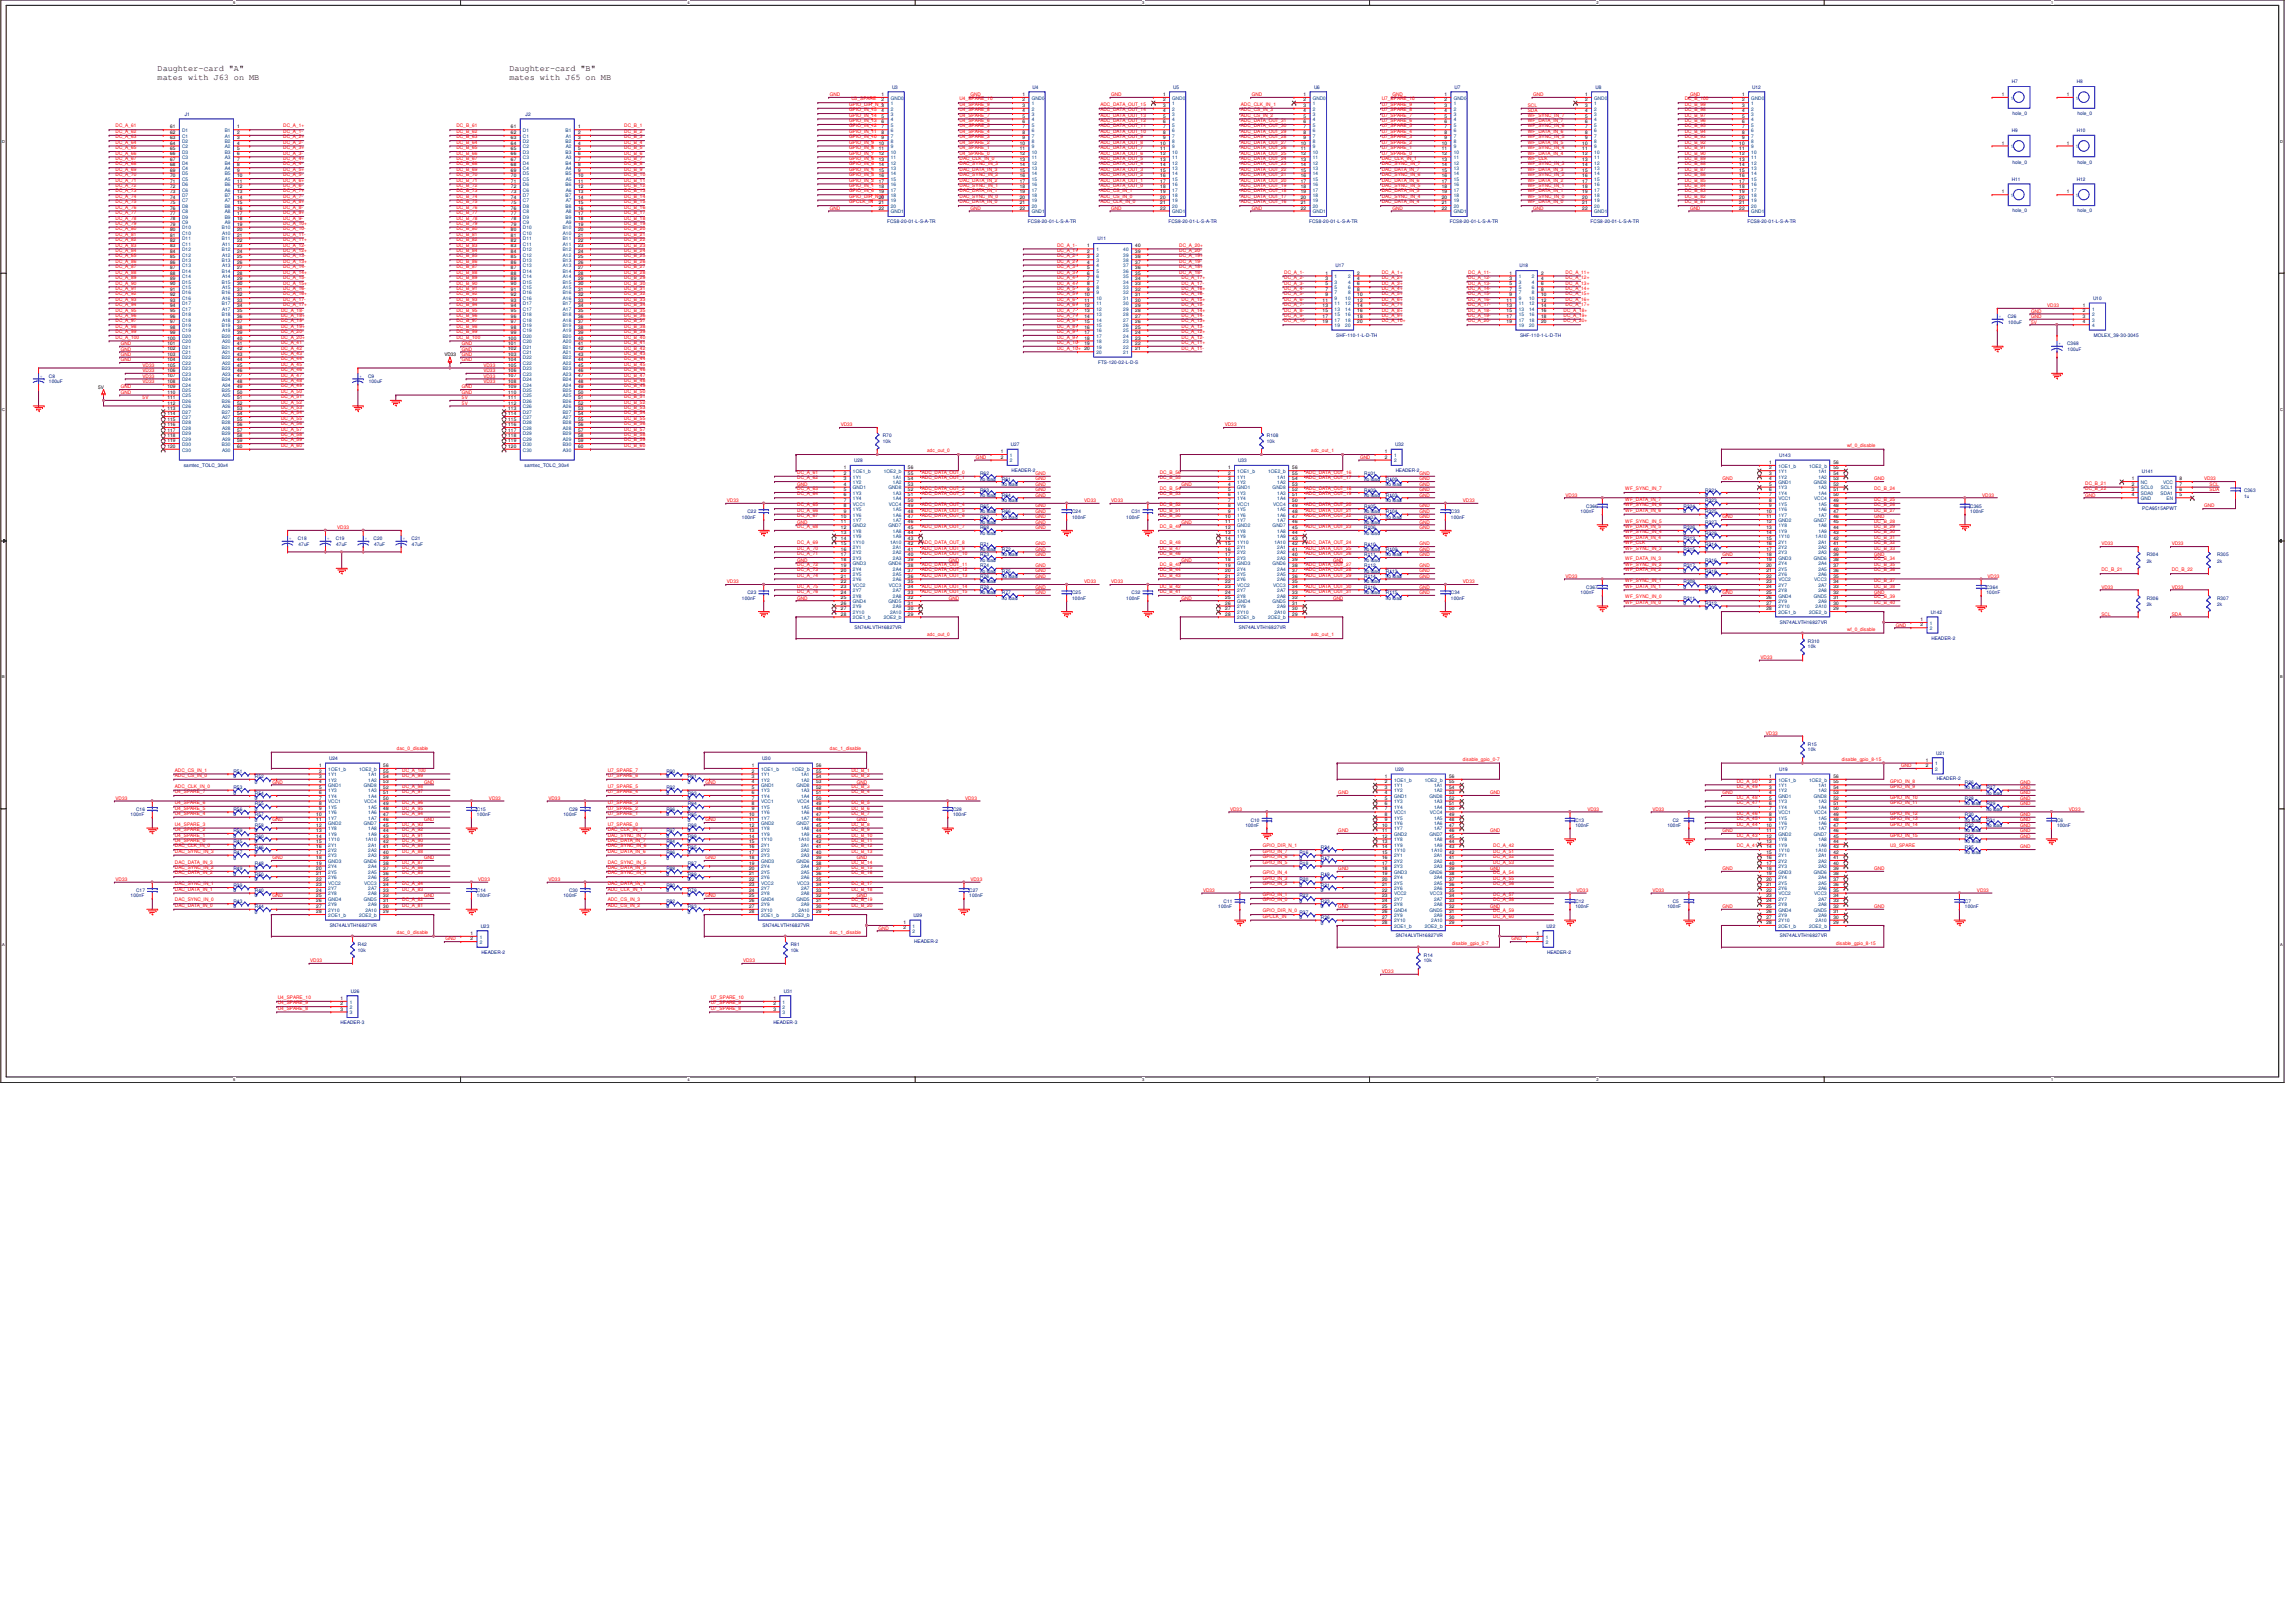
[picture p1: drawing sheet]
<svg xmlns="http://www.w3.org/2000/svg" width="420mm" height="297mm" viewBox="0 0 420 297" stroke-linecap="round" stroke-linejoin="round" font-family="sans-serif">
<defs><g id="words">
<g font-size="1.6">
<text x="28.9" y="13.1">Daughter-card &quot;A&quot;</text>
<text x="28.9" y="14.6">mates with J63 on MB</text>
<text x="93.2" y="13.1">Daughter-card &quot;B&quot;</text>
<text x="93.2" y="14.6">mates with J65 on MB</text>
</g>
<g font-size=".9" fill="#f00">
<text x="151.9" y="17.6">GND</text>
<text x="177.7" y="17.6">GND</text>
<text x="203.4" y="17.6">GND</text>
<text x="229.2" y="17.6">GND</text>
<text x="254.9" y="17.6">GND</text>
<text x="280.7" y="17.6">GND</text>
<text x="309.4" y="17.6">GND</text>
<text x="21.2" y="23.3">DC_A_61</text>
<text x="51.8" y="23.3">DC_A_1+</text>
<text x="83.6" y="23.3">DC_B_61</text>
<text x="114.3" y="23.3">DC_B_1</text>
<text x="155.5" y="19.4">GPIO_DIR_N_13</text>
<text x="155.5" y="20.4">GPIO_IN_15</text>
<text x="155.5" y="21.3">GPIO_IN_14</text>
<text x="155.5" y="22.4">GPIO_IN_13</text>
<text x="155.5" y="23.3">GPIO_IN_12</text>
<text x="155.9" y="18.4">U3_SPARE</text>
<text x="175.7" y="22.4">U4_SPARE_6</text>
<text x="175.7" y="23.3">U4_SPARE_5</text>
<text x="175.7" y="18.4">U4_SPARE_10</text>
<text x="175.7" y="19.4">U4_SPARE_9</text>
<text x="175.7" y="20.4">U4_SPARE_8</text>
<text x="175.7" y="21.3">U4_SPARE_7</text>
<text x="201.5" y="23.3">ADC_DATA_OUT_11</text>
<text x="201.5" y="22.4">ADC_DATA_OUT_12</text>
<text x="201.5" y="21.3">ADC_DATA_OUT_13</text>
<text x="201.5" y="20.4">ADC_DATA_OUT_14</text>
<text x="201.5" y="19.4">ADC_DATA_OUT_15</text>
<text x="227.2" y="23.3">ADC_DATA_OUT_30</text>
<text x="227.2" y="22.4">ADC_DATA_OUT_31</text>
<text x="227.2" y="21.3">ADC_CS_IN_2</text>
<text x="227.2" y="20.4">ADC_CS_IN_3</text>
<text x="227.2" y="19.4">ADC_CLK_IN_1</text>
<text x="253" y="22.4">U7_SPARE_6</text>
<text x="253" y="23.3">U7_SPARE_5</text>
<text x="253" y="18.4">U7_SPARE_10</text>
<text x="253" y="19.4">U7_SPARE_9</text>
<text x="253" y="20.4">U7_SPARE_8</text>
<text x="253" y="21.3">U7_SPARE_7</text>
<text x="279.7" y="20.6">SDA</text>
<text x="279.7" y="19.6">SCL</text>
<text x="279.7" y="23.3">WF_SYNC_IN_6</text>
<text x="279.7" y="22.4">WF_DATA_IN_7</text>
<text x="279.7" y="21.3">WF_SYNC_IN_7</text>
<text x="308.4" y="18.4">DC_B_100</text>
<text x="308.4" y="23.3">DC_B_95</text>
<text x="308.4" y="22.4">DC_B_96</text>
<text x="308.4" y="21.3">DC_B_97</text>
<text x="308.4" y="20.4">DC_B_98</text>
<text x="308.4" y="19.4">DC_B_99</text>
<text x="21.2" y="24.3">DC_A_62</text>
<text x="21.2" y="25.3">DC_A_63</text>
<text x="21.2" y="26.3">DC_A_64</text>
<text x="21.2" y="27.3">DC_A_65</text>
<text x="21.2" y="28.3">DC_A_66</text>
<text x="21.2" y="29.3">DC_A_67</text>
<text x="51.8" y="24.3">DC_A_1-</text>
<text x="51.8" y="25.3">DC_A_2+</text>
<text x="51.8" y="26.3">DC_A_2-</text>
<text x="51.8" y="27.3">DC_A_3+</text>
<text x="51.8" y="28.3">DC_A_3-</text>
<text x="51.8" y="29.3">DC_A_4+</text>
<text x="83.6" y="24.3">DC_B_62</text>
<text x="83.6" y="25.3">DC_B_63</text>
<text x="83.6" y="26.3">DC_B_64</text>
<text x="83.6" y="27.3">DC_B_65</text>
<text x="83.6" y="28.3">DC_B_66</text>
<text x="83.6" y="29.3">DC_B_67</text>
<text x="114.3" y="25.3">DC_B_3</text>
<text x="114.3" y="26.3">DC_B_4</text>
<text x="114.3" y="27.3">DC_B_5</text>
<text x="114.3" y="28.3">DC_B_6</text>
<text x="114.3" y="29.3">DC_B_7</text>
<text x="114.3" y="24.3">DC_B_2</text>
<text x="155.5" y="24.3">GPIO_IN_11</text>
<text x="155.5" y="25.3">GPIO_IN_10</text>
<text x="155.5" y="26.3">GPIO_IN_9</text>
<text x="155.5" y="27.3">GPIO_IN_8</text>
<text x="155.5" y="28.3">GPIO_IN_7</text>
<text x="155.5" y="29.3">GPIO_IN_6</text>
<text x="175.7" y="27.3">U4_SPARE_1</text>
<text x="175.7" y="28.3">U4_SPARE_0</text>
<text x="175.7" y="29.3">DAC_CLK_IN_0</text>
<text x="175.7" y="24.3">U4_SPARE_4</text>
<text x="175.7" y="25.3">U4_SPARE_3</text>
<text x="175.7" y="26.3">U4_SPARE_2</text>
<text x="201.5" y="29.3">ADC_DATA_OUT_5</text>
<text x="201.5" y="28.3">ADC_DATA_OUT_6</text>
<text x="201.5" y="27.3">ADC_DATA_OUT_7</text>
<text x="201.5" y="26.3">ADC_DATA_OUT_8</text>
<text x="201.5" y="25.3">ADC_DATA_OUT_9</text>
<text x="201.5" y="24.3">ADC_DATA_OUT_10</text>
<text x="227.2" y="29.3">ADC_DATA_OUT_24</text>
<text x="227.2" y="28.3">ADC_DATA_OUT_25</text>
<text x="227.2" y="27.3">ADC_DATA_OUT_26</text>
<text x="227.2" y="26.3">ADC_DATA_OUT_27</text>
<text x="227.2" y="25.3">ADC_DATA_OUT_28</text>
<text x="227.2" y="24.3">ADC_DATA_OUT_29</text>
<text x="253" y="27.3">U7_SPARE_1</text>
<text x="253" y="28.3">U7_SPARE_0</text>
<text x="253" y="29.3">DAC_CLK_IN_1</text>
<text x="253" y="24.3">U7_SPARE_4</text>
<text x="253" y="25.3">U7_SPARE_3</text>
<text x="253" y="26.3">U7_SPARE_2</text>
<text x="279.7" y="28.3">WF_DATA_IN_4</text>
<text x="279.7" y="27.3">WF_SYNC_IN_4</text>
<text x="279.7" y="26.3">WF_DATA_IN_5</text>
<text x="279.7" y="25.3">WF_SYNC_IN_5</text>
<text x="279.7" y="24.3">WF_DATA_IN_6</text>
<text x="279.7" y="29.3">WF_CLK</text>
<text x="308.4" y="29.3">DC_B_89</text>
<text x="308.4" y="28.3">DC_B_90</text>
<text x="308.4" y="27.3">DC_B_91</text>
<text x="308.4" y="26.3">DC_B_92</text>
<text x="308.4" y="25.3">DC_B_93</text>
<text x="308.4" y="24.3">DC_B_94</text>
<text x="21.2" y="31.2">DC_A_69</text>
<text x="21.2" y="32.3">DC_A_70</text>
<text x="21.2" y="33.2">DC_A_71</text>
<text x="21.2" y="34.2">DC_A_72</text>
<text x="21.2" y="35.2">DC_A_73</text>
<text x="21.2" y="30.3">DC_A_68</text>
<text x="51.8" y="31.2">DC_A_5+</text>
<text x="51.8" y="32.3">DC_A_5-</text>
<text x="51.8" y="33.2">DC_A_6+</text>
<text x="51.8" y="34.2">DC_A_6-</text>
<text x="51.8" y="35.2">DC_A_7+</text>
<text x="51.8" y="30.3">DC_A_4-</text>
<text x="83.6" y="31.2">DC_B_69</text>
<text x="83.6" y="32.3">DC_B_70</text>
<text x="83.6" y="33.2">DC_B_71</text>
<text x="83.6" y="34.2">DC_B_72</text>
<text x="83.6" y="35.2">DC_B_73</text>
<text x="83.6" y="30.3">DC_B_68</text>
<text x="114.3" y="30.3">DC_B_8</text>
<text x="114.3" y="31.2">DC_B_9</text>
<text x="114.3" y="32.3">DC_B_10</text>
<text x="114.3" y="33.2">DC_B_11</text>
<text x="114.3" y="34.2">DC_B_12</text>
<text x="114.3" y="35.2">DC_B_13</text>
<text x="155.5" y="33.2">GPIO_IN_2</text>
<text x="155.5" y="34.2">GPIO_IN_1</text>
<text x="155.5" y="35.2">GPIO_IN_0</text>
<text x="155.5" y="30.3">GPIO_IN_5</text>
<text x="155.5" y="31.2">GPIO_IN_4</text>
<text x="155.5" y="32.3">GPIO_IN_3</text>
<text x="175.7" y="31.2">DAC_DATA_IN_3</text>
<text x="175.7" y="32.3">DAC_SYNC_IN_2</text>
<text x="175.7" y="33.2">DAC_DATA_IN_2</text>
<text x="175.7" y="34.2">DAC_SYNC_IN_1</text>
<text x="175.7" y="35.2">DAC_DATA_IN_1</text>
<text x="175.7" y="30.3">DAC_SYNC_IN_3</text>
<text x="201.5" y="35.2">ADC_CS_IN_1</text>
<text x="201.5" y="34.2">ADC_DATA_OUT_0</text>
<text x="201.5" y="33.2">ADC_DATA_OUT_1</text>
<text x="201.5" y="32.3">ADC_DATA_OUT_2</text>
<text x="201.5" y="31.2">ADC_DATA_OUT_3</text>
<text x="201.5" y="30.3">ADC_DATA_OUT_4</text>
<text x="227.2" y="35.2">ADC_DATA_OUT_18</text>
<text x="227.2" y="34.2">ADC_DATA_OUT_19</text>
<text x="227.2" y="33.2">ADC_DATA_OUT_20</text>
<text x="227.2" y="32.3">ADC_DATA_OUT_21</text>
<text x="227.2" y="31.2">ADC_DATA_OUT_22</text>
<text x="227.2" y="30.3">ADC_DATA_OUT_23</text>
<text x="253" y="31.2">DAC_DATA_IN_7</text>
<text x="253" y="32.3">DAC_SYNC_IN_6</text>
<text x="253" y="33.2">DAC_DATA_IN_6</text>
<text x="253" y="34.2">DAC_SYNC_IN_5</text>
<text x="253" y="35.2">DAC_DATA_IN_5</text>
<text x="253" y="30.3">DAC_SYNC_IN_7</text>
<text x="279.7" y="35.2">WF_DATA_IN_1</text>
<text x="279.7" y="34.2">WF_SYNC_IN_1</text>
<text x="279.7" y="33.2">WF_DATA_IN_2</text>
<text x="279.7" y="32.3">WF_SYNC_IN_2</text>
<text x="279.7" y="31.2">WF_DATA_IN_3</text>
<text x="279.7" y="30.3">WF_SYNC_IN_3</text>
<text x="308.4" y="33.2">DC_B_85</text>
<text x="308.4" y="32.3">DC_B_86</text>
<text x="308.4" y="31.2">DC_B_87</text>
<text x="308.4" y="30.3">DC_B_88</text>
<text x="308.4" y="35.2">DC_B_83</text>
<text x="308.4" y="34.2">DC_B_84</text>
<text x="21.2" y="36.2">DC_A_74</text>
<text x="21.2" y="37.2">DC_A_75</text>
<text x="21.2" y="38.2">DC_A_76</text>
<text x="21.2" y="39.2">DC_A_77</text>
<text x="21.2" y="40.2">DC_A_78</text>
<text x="21.2" y="41.1">DC_A_79</text>
<text x="51.8" y="36.2">DC_A_7-</text>
<text x="51.8" y="37.2">DC_A_8+</text>
<text x="51.8" y="38.2">DC_A_8-</text>
<text x="51.8" y="39.2">DC_A_9+</text>
<text x="51.8" y="40.2">DC_A_9-</text>
<text x="51.8" y="41.1">DC_A_10+</text>
<text x="83.6" y="36.2">DC_B_74</text>
<text x="83.6" y="37.2">DC_B_75</text>
<text x="83.6" y="38.2">DC_B_76</text>
<text x="83.6" y="39.2">DC_B_77</text>
<text x="83.6" y="40.2">DC_B_78</text>
<text x="83.6" y="41.1">DC_B_79</text>
<text x="114.3" y="41.1">DC_B_19</text>
<text x="114.3" y="36.2">DC_B_14</text>
<text x="114.3" y="37.2">DC_B_15</text>
<text x="114.3" y="38.2">DC_B_16</text>
<text x="114.3" y="39.2">DC_B_17</text>
<text x="114.3" y="40.2">DC_B_18</text>
<text x="151.9" y="38.4">GND</text>
<text x="155.5" y="36.2">GPIO_DIR_N_0</text>
<text x="155.5" y="37.2">GPCLK_IN</text>
<text x="175.7" y="37.2">DAC_DATA_IN_0</text>
<text x="175.7" y="36.2">DAC_SYNC_IN_0</text>
<text x="177.7" y="38.4">GND</text>
<text x="201.5" y="37.2">ADC_CLK_IN_0</text>
<text x="201.5" y="36.2">ADC_CS_IN_0</text>
<text x="203.4" y="38.4">GND</text>
<text x="227.2" y="37.2">ADC_DATA_OUT_16</text>
<text x="227.2" y="36.2">ADC_DATA_OUT_17</text>
<text x="229.2" y="38.4">GND</text>
<text x="253" y="37.2">DAC_DATA_IN_4</text>
<text x="253" y="36.2">DAC_SYNC_IN_4</text>
<text x="254.9" y="38.4">GND</text>
<text x="279.7" y="37.2">WF_DATA_IN_0</text>
<text x="279.7" y="36.2">WF_SYNC_IN_0</text>
<text x="280.7" y="38.4">GND</text>
<text x="308.4" y="37.2">DC_B_81</text>
<text x="308.4" y="36.2">DC_B_82</text>
<text x="309.4" y="38.4">GND</text>
<text x="21.2" y="46.1">DC_A_84</text>
<text x="21.2" y="47.1">DC_A_85</text>
<text x="21.2" y="42.2">DC_A_80</text>
<text x="21.2" y="43.1">DC_A_81</text>
<text x="21.2" y="44.2">DC_A_82</text>
<text x="21.2" y="45.1">DC_A_83</text>
<text x="51.8" y="47.1">DC_A_13-</text>
<text x="51.8" y="43.1">DC_A_11-</text>
<text x="51.8" y="44.2">DC_A_11+</text>
<text x="51.8" y="45.1">DC_A_12-</text>
<text x="51.8" y="46.1">DC_A_12+</text>
<text x="51.8" y="42.2">DC_A_10-</text>
<text x="83.6" y="47.1">DC_B_85</text>
<text x="83.6" y="43.1">DC_B_81</text>
<text x="83.6" y="44.2">DC_B_82</text>
<text x="83.6" y="45.1">DC_B_83</text>
<text x="83.6" y="46.1">DC_B_84</text>
<text x="83.6" y="42.2">DC_B_80</text>
<text x="114.3" y="42.2">DC_B_20</text>
<text x="114.3" y="47.1">DC_B_25</text>
<text x="114.3" y="43.1">DC_B_21</text>
<text x="114.3" y="44.2">DC_B_22</text>
<text x="114.3" y="45.1">DC_B_23</text>
<text x="114.3" y="46.1">DC_B_24</text>
<text x="193.5" y="47.1">DC_A_2-</text>
<text x="193.5" y="45.1">DC_A_1-</text>
<text x="193.5" y="46.1">DC_A_1+</text>
<text x="215.9" y="45.1">DC_A_20+</text>
<text x="215.9" y="47.1">DC_A_19+</text>
<text x="215.9" y="46.1">DC_A_20-</text>
<text x="21.2" y="48.1">DC_A_86</text>
<text x="21.2" y="49.1">DC_A_87</text>
<text x="21.2" y="50.1">DC_A_88</text>
<text x="21.2" y="51.1">DC_A_89</text>
<text x="21.2" y="52.1">DC_A_90</text>
<text x="21.2" y="53">DC_A_91</text>
<text x="51.8" y="48.1">DC_A_13+</text>
<text x="51.8" y="49.1">DC_A_14-</text>
<text x="51.8" y="50.1">DC_A_14+</text>
<text x="51.8" y="51.1">DC_A_15-</text>
<text x="51.8" y="52.1">DC_A_15+</text>
<text x="51.8" y="53">DC_A_16-</text>
<text x="83.6" y="48.1">DC_B_86</text>
<text x="83.6" y="49.1">DC_B_87</text>
<text x="83.6" y="50.1">DC_B_88</text>
<text x="83.6" y="51.1">DC_B_89</text>
<text x="83.6" y="52.1">DC_B_90</text>
<text x="83.6" y="53">DC_B_91</text>
<text x="114.3" y="48.1">DC_B_26</text>
<text x="114.3" y="49.1">DC_B_27</text>
<text x="114.3" y="50.1">DC_B_28</text>
<text x="114.3" y="51.1">DC_B_29</text>
<text x="114.3" y="52.1">DC_B_30</text>
<text x="114.3" y="53">DC_B_31</text>
<text x="193.5" y="53">DC_A_5-</text>
<text x="193.5" y="48.1">DC_A_2+</text>
<text x="193.5" y="50.1">DC_A_3+</text>
<text x="193.5" y="49.1">DC_A_3-</text>
<text x="193.5" y="52.1">DC_A_4+</text>
<text x="193.5" y="51.1">DC_A_4-</text>
<text x="215.9" y="50.1">DC_A_18-</text>
<text x="215.9" y="49.1">DC_A_18+</text>
<text x="215.9" y="48.1">DC_A_19-</text>
<text x="216.3" y="53">DC_A_16+</text>
<text x="216.3" y="52.1">DC_A_17-</text>
<text x="216.3" y="51.1">DC_A_17+</text>
<text x="235.1" y="51.1">DC_A_2-</text>
<text x="235.1" y="52.1">DC_A_3-</text>
<text x="235.1" y="53">DC_A_4-</text>
<text x="235.1" y="50.1">DC_A_1-</text>
<text x="253" y="51.1">DC_A_2+</text>
<text x="253" y="52.1">DC_A_3+</text>
<text x="253" y="50.1">DC_A_1+</text>
<text x="253" y="53">DC_A_4+</text>
<text x="268.8" y="52.1">DC_A_13-</text>
<text x="268.8" y="53">DC_A_14-</text>
<text x="268.8" y="51.1">DC_A_12-</text>
<text x="268.8" y="50.1">DC_A_11-</text>
<text x="286.6" y="52.1">DC_A_13+</text>
<text x="286.6" y="53">DC_A_14+</text>
<text x="286.6" y="51.1">DC_A_12+</text>
<text x="286.6" y="50.1">DC_A_11+</text>
<text x="21.2" y="54.1">DC_A_92</text>
<text x="21.2" y="55">DC_A_93</text>
<text x="21.2" y="56">DC_A_94</text>
<text x="21.2" y="57">DC_A_95</text>
<text x="21.2" y="58">DC_A_96</text>
<text x="21.2" y="59">DC_A_97</text>
<text x="21.2" y="60">DC_A_98</text>
<text x="51.5" y="57">DC_A_18-</text>
<text x="51.5" y="58">DC_A_18+</text>
<text x="51.5" y="59">DC_A_19-</text>
<text x="51.5" y="60">DC_A_19+</text>
<text x="51.8" y="54.1">DC_A_16+</text>
<text x="51.8" y="55">DC_A_17-</text>
<text x="51.8" y="56">DC_A_17+</text>
<text x="83.6" y="54.1">DC_B_92</text>
<text x="83.6" y="55">DC_B_93</text>
<text x="83.6" y="56">DC_B_94</text>
<text x="83.6" y="57">DC_B_95</text>
<text x="83.6" y="58">DC_B_96</text>
<text x="83.6" y="59">DC_B_97</text>
<text x="83.6" y="60">DC_B_98</text>
<text x="114.3" y="54.1">DC_B_32</text>
<text x="114.3" y="55">DC_B_33</text>
<text x="114.3" y="56">DC_B_34</text>
<text x="114.3" y="57">DC_B_35</text>
<text x="114.3" y="58">DC_B_36</text>
<text x="114.3" y="59">DC_B_37</text>
<text x="114.3" y="60">DC_B_38</text>
<text x="193.5" y="54.1">DC_A_5+</text>
<text x="193.5" y="56">DC_A_6+</text>
<text x="193.5" y="55">DC_A_6-</text>
<text x="193.5" y="58">DC_A_7+</text>
<text x="193.5" y="57">DC_A_7-</text>
<text x="193.5" y="60">DC_A_8+</text>
<text x="193.5" y="59">DC_A_8-</text>
<text x="216.3" y="60">DC_A_13-</text>
<text x="216.3" y="59">DC_A_13+</text>
<text x="216.3" y="58">DC_A_14-</text>
<text x="216.3" y="57">DC_A_14+</text>
<text x="216.3" y="56">DC_A_15-</text>
<text x="216.3" y="55">DC_A_15+</text>
<text x="216.3" y="54.1">DC_A_16-</text>
<text x="235.1" y="54.1">DC_A_5-</text>
<text x="235.1" y="55">DC_A_6-</text>
<text x="235.1" y="56">DC_A_7-</text>
<text x="235.1" y="57">DC_A_8-</text>
<text x="235.1" y="58">DC_A_9-</text>
<text x="235.1" y="59">DC_A_10-</text>
<text x="253" y="54.1">DC_A_5+</text>
<text x="253" y="55">DC_A_6+</text>
<text x="253" y="56">DC_A_7+</text>
<text x="253" y="57">DC_A_8+</text>
<text x="253" y="58">DC_A_9+</text>
<text x="253" y="59">DC_A_10+</text>
<text x="268.8" y="59">DC_A_20-</text>
<text x="268.8" y="55">DC_A_16-</text>
<text x="268.8" y="54.1">DC_A_15-</text>
<text x="268.8" y="57">DC_A_18-</text>
<text x="268.8" y="56">DC_A_17-</text>
<text x="268.8" y="58">DC_A_19-</text>
<text x="286.2" y="59">DC_A_20+</text>
<text x="286.2" y="57">DC_A_18+</text>
<text x="286.2" y="58">DC_A_19+</text>
<text x="286.6" y="54.1">DC_A_15+</text>
<text x="286.6" y="55">DC_A_16+</text>
<text x="286.6" y="56">DC_A_17+</text>
<text x="371.8" y="57.2">GND</text>
<text x="371.8" y="58.2">GND</text>
<text x="371.8" y="59.2">5V</text>
<text x="374.8" y="56.2">VD33</text>
<text x="21.2" y="62">DC_A_100</text>
<text x="21.2" y="61">DC_A_99</text>
<text x="22.1" y="64.2">GND</text>
<text x="22.1" y="65.2">GND</text>
<text x="22.1" y="63.2">GND</text>
<text x="51.5" y="62">DC_A_20+</text>
<text x="51.5" y="61">DC_A_20-</text>
<text x="51.5" y="62.9">DC_A_41</text>
<text x="51.5" y="64">DC_A_42</text>
<text x="51.5" y="64.9">DC_A_43</text>
<text x="51.5" y="65.9">DC_A_44</text>
<text x="83.6" y="62">DC_B_100</text>
<text x="83.6" y="61">DC_B_99</text>
<text x="84.6" y="64.2">GND</text>
<text x="84.6" y="65.2">GND</text>
<text x="84.6" y="63.2">GND</text>
<text x="114.3" y="61">DC_B_39</text>
<text x="114.3" y="62">DC_B_40</text>
<text x="114.3" y="62.9">DC_B_41</text>
<text x="114.3" y="64">DC_B_42</text>
<text x="114.3" y="64.9">DC_B_43</text>
<text x="114.3" y="65.9">DC_B_44</text>
<text x="193.5" y="62">DC_A_9+</text>
<text x="193.5" y="61">DC_A_9-</text>
<text x="193.5" y="64">DC_A_10+</text>
<text x="193.5" y="62.9">DC_A_10-</text>
<text x="216.3" y="64">DC_A_11-</text>
<text x="216.3" y="62.9">DC_A_11+</text>
<text x="216.3" y="62">DC_A_12-</text>
<text x="216.3" y="61">DC_A_12+</text>
<text x="22.1" y="66.1">GND</text>
<text x="22.1" y="71.1">GND</text>
<text x="26.1" y="69.1">VD33</text>
<text x="26.1" y="70.1">VD33</text>
<text x="26.1" y="67.1">VD33</text>
<text x="26.1" y="68.1">VD33</text>
<text x="51.5" y="66.9">DC_A_45</text>
<text x="51.5" y="67.9">DC_A_46</text>
<text x="51.5" y="68.9">DC_A_47</text>
<text x="51.5" y="69.9">DC_A_48</text>
<text x="51.5" y="70.9">DC_A_49</text>
<text x="51.5" y="71.9">DC_A_50</text>
<text x="84.6" y="66.1">GND</text>
<text x="84.6" y="71.1">GND</text>
<text x="88.5" y="69.1">VD33</text>
<text x="88.5" y="70.1">VD33</text>
<text x="88.5" y="67.1">VD33</text>
<text x="88.5" y="68.1">VD33</text>
<text x="114.3" y="66.9">DC_B_45</text>
<text x="114.3" y="67.9">DC_B_46</text>
<text x="114.3" y="68.9">DC_B_47</text>
<text x="114.3" y="69.9">DC_B_48</text>
<text x="114.3" y="70.9">DC_B_49</text>
<text x="114.3" y="71.9">DC_B_50</text>
<text x="22.1" y="72.1">GND</text>
<text x="26.1" y="73.1">5V</text>
<text x="51.5" y="77.8">DC_A_56</text>
<text x="51.5" y="72.9">DC_A_51</text>
<text x="51.5" y="73.9">DC_A_52</text>
<text x="51.5" y="74.8">DC_A_53</text>
<text x="51.5" y="75.8">DC_A_54</text>
<text x="51.5" y="76.8">DC_A_55</text>
<text x="84.6" y="72.1">GND</text>
<text x="84.6" y="73.1">5V</text>
<text x="84.6" y="74.1">5V</text>
<text x="114.3" y="72.9">DC_B_51</text>
<text x="114.3" y="73.9">DC_B_52</text>
<text x="114.3" y="74.8">DC_B_53</text>
<text x="114.3" y="75.8">DC_B_54</text>
<text x="114.3" y="76.8">DC_B_55</text>
<text x="114.3" y="77.8">DC_B_56</text>
<text x="51.5" y="78.8">DC_A_57</text>
<text x="51.5" y="79.8">DC_A_58</text>
<text x="51.5" y="80.8">DC_A_59</text>
<text x="51.5" y="81.8">DC_A_60</text>
<text x="114.3" y="78.8">DC_B_57</text>
<text x="114.3" y="79.8">DC_B_58</text>
<text x="114.3" y="80.8">DC_B_59</text>
<text x="114.3" y="81.8">DC_B_60</text>
<text x="153.9" y="78">VD33</text>
<text x="169.7" y="82.8">adc_out_0</text>
<text x="178.7" y="84">GND</text>
<text x="224.2" y="78">VD33</text>
<text x="240.1" y="82.8">adc_out_1</text>
<text x="249" y="84">GND</text>
<text x="338.1" y="81.8">wf_0_disable</text>
<text x="146" y="88.9">GND</text>
<text x="146" y="89.7">DC_A_63</text>
<text x="146" y="87.7">DC_A_62</text>
<text x="146" y="86.7">DC_A_61</text>
<text x="168.8" y="86.7">ADC_DATA_OUT_0</text>
<text x="168.8" y="87.7">ADC_DATA_OUT_1</text>
<text x="168.8" y="89.7">ADC_DATA_OUT_2</text>
<text x="189.6" y="87">GND</text>
<text x="189.6" y="87.9">GND</text>
<text x="189.6" y="89.9">GND</text>
<text x="189.6" y="88.9">GND</text>
<text x="212.3" y="89.7">DC_B_54</text>
<text x="212.3" y="87.7">DC_B_55</text>
<text x="212.3" y="86.7">DC_B_56</text>
<text x="216.3" y="88.9">GND</text>
<text x="239.1" y="86.7">ADC_DATA_OUT_16</text>
<text x="239.1" y="87.7">ADC_DATA_OUT_17</text>
<text x="239.1" y="89.7">ADC_DATA_OUT_18</text>
<text x="259.9" y="87">GND</text>
<text x="259.9" y="87.9">GND</text>
<text x="259.9" y="89.9">GND</text>
<text x="259.9" y="88.9">GND</text>
<text x="297.5" y="89.7">WF_SYNC_IN_7</text>
<text x="315.4" y="87.9">GND</text>
<text x="343.1" y="87.9">GND</text>
<text x="343.1" y="89.7">DC_B_24</text>
<text x="381.8" y="88.7">DC_B_21</text>
<text x="381.8" y="89.7">DC_B_22</text>
<text x="403.5" y="87.9">VD33</text>
<text x="404.5" y="88.9">SCL</text>
<text x="404.5" y="89.9">SDA</text>
<text x="133.1" y="91.9">VD33</text>
<text x="146" y="95.8">GND</text>
<text x="146" y="94.7">DC_A_67</text>
<text x="146" y="93.7">DC_A_66</text>
<text x="146" y="92.7">DC_A_65</text>
<text x="146" y="90.7">DC_A_64</text>
<text x="168.8" y="90.7">ADC_DATA_OUT_3</text>
<text x="168.8" y="92.7">ADC_DATA_OUT_4</text>
<text x="168.8" y="93.7">ADC_DATA_OUT_5</text>
<text x="168.8" y="94.7">ADC_DATA_OUT_6</text>
<text x="189.6" y="90.9">GND</text>
<text x="189.6" y="92.9">GND</text>
<text x="189.6" y="93.9">GND</text>
<text x="189.6" y="94.9">GND</text>
<text x="189.6" y="95.8">GND</text>
<text x="198.5" y="91.9">VD33</text>
<text x="203.4" y="91.9">VD33</text>
<text x="212.3" y="94.7">DC_B_50</text>
<text x="212.3" y="93.7">DC_B_51</text>
<text x="212.3" y="92.7">DC_B_52</text>
<text x="212.3" y="90.7">DC_B_53</text>
<text x="216.3" y="95.8">GND</text>
<text x="239.1" y="90.7">ADC_DATA_OUT_19</text>
<text x="239.1" y="92.7">ADC_DATA_OUT_20</text>
<text x="239.1" y="93.7">ADC_DATA_OUT_21</text>
<text x="239.1" y="94.7">ADC_DATA_OUT_22</text>
<text x="259.9" y="90.9">GND</text>
<text x="259.9" y="92.9">GND</text>
<text x="259.9" y="93.9">GND</text>
<text x="259.9" y="94.9">GND</text>
<text x="259.9" y="95.8">GND</text>
<text x="267.8" y="91.9">VD33</text>
<text x="286.6" y="90.9">VD33</text>
<text x="297.5" y="93.7">WF_DATA_IN_6</text>
<text x="297.5" y="91.7">WF_DATA_IN_7</text>
<text x="297.5" y="92.7">WF_SYNC_IN_6</text>
<text x="297.5" y="95.6">WF_SYNC_IN_5</text>
<text x="315.4" y="94.9">GND</text>
<text x="343.1" y="94.9">GND</text>
<text x="343.1" y="95.6">DC_B_28</text>
<text x="343.1" y="93.7">DC_B_27</text>
<text x="343.1" y="92.7">DC_B_26</text>
<text x="343.1" y="91.7">DC_B_25</text>
<text x="362.9" y="90.9">VD33</text>
<text x="381.8" y="90.9">GND</text>
<text x="403.5" y="92.9">GND</text>
<text x="61.8" y="96.9">VD33</text>
<text x="146" y="101.6">DC_A_71</text>
<text x="146" y="100.6">DC_A_70</text>
<text x="146" y="99.6">DC_A_69</text>
<text x="146" y="96.6">DC_A_68</text>
<text x="168.8" y="96.6">ADC_DATA_OUT_7</text>
<text x="168.8" y="99.6">ADC_DATA_OUT_8</text>
<text x="168.8" y="100.6">ADC_DATA_OUT_9</text>
<text x="168.8" y="101.6">ADC_DATA_OUT_10</text>
<text x="189.6" y="96.9">GND</text>
<text x="189.6" y="99.8">GND</text>
<text x="189.6" y="100.8">GND</text>
<text x="189.6" y="101.8">GND</text>
<text x="212.3" y="101.6">DC_B_46</text>
<text x="212.3" y="100.6">DC_B_47</text>
<text x="212.3" y="99.6">DC_B_48</text>
<text x="212.3" y="96.6">DC_B_49</text>
<text x="239.1" y="96.6">ADC_DATA_OUT_23</text>
<text x="239.1" y="99.6">ADC_DATA_OUT_24</text>
<text x="239.1" y="100.6">ADC_DATA_OUT_25</text>
<text x="239.1" y="101.6">ADC_DATA_OUT_26</text>
<text x="259.9" y="96.9">GND</text>
<text x="259.9" y="99.8">GND</text>
<text x="259.9" y="100.8">GND</text>
<text x="259.9" y="101.8">GND</text>
<text x="297.5" y="97.6">WF_SYNC_IN_4</text>
<text x="297.5" y="96.6">WF_DATA_IN_5</text>
<text x="297.5" y="98.6">WF_DATA_IN_4</text>
<text x="297.5" y="99.6">WF_CLK</text>
<text x="297.5" y="100.6">WF_SYNC_IN_3</text>
<text x="315.4" y="101.8">GND</text>
<text x="343.1" y="101.8">GND</text>
<text x="343.1" y="100.6">DC_B_33</text>
<text x="343.1" y="99.6">DC_B_32</text>
<text x="343.1" y="98.6">DC_B_31</text>
<text x="343.1" y="97.6">DC_B_30</text>
<text x="343.1" y="96.6">DC_B_29</text>
<text x="384.7" y="99.8">VD33</text>
<text x="397.6" y="99.8">VD33</text>
<text x="133.1" y="106.8">VD33</text>
<text x="146" y="102.8">GND</text>
<text x="146" y="103.6">DC_A_72</text>
<text x="146" y="107.5">DC_A_75</text>
<text x="146" y="105.5">DC_A_74</text>
<text x="146" y="104.6">DC_A_73</text>
<text x="168.8" y="103.6">ADC_DATA_OUT_11</text>
<text x="168.8" y="104.6">ADC_DATA_OUT_12</text>
<text x="168.8" y="107.5">ADC_DATA_OUT_14</text>
<text x="168.8" y="105.5">ADC_DATA_OUT_13</text>
<text x="173.7" y="102.8">GND</text>
<text x="189.6" y="103.8">GND</text>
<text x="189.6" y="104.8">GND</text>
<text x="189.6" y="105.7">GND</text>
<text x="189.6" y="107.7">GND</text>
<text x="198.5" y="106.8">VD33</text>
<text x="203.4" y="106.8">VD33</text>
<text x="212.3" y="103.6">DC_B_45</text>
<text x="212.3" y="107.5">DC_B_42</text>
<text x="212.3" y="105.5">DC_B_43</text>
<text x="212.3" y="104.6">DC_B_44</text>
<text x="216.3" y="102.8">GND</text>
<text x="239.1" y="103.6">ADC_DATA_OUT_27</text>
<text x="239.1" y="104.6">ADC_DATA_OUT_28</text>
<text x="239.1" y="107.5">ADC_DATA_OUT_30</text>
<text x="239.1" y="105.5">ADC_DATA_OUT_29</text>
<text x="244" y="102.8">GND</text>
<text x="259.9" y="103.8">GND</text>
<text x="259.9" y="104.8">GND</text>
<text x="259.9" y="105.7">GND</text>
<text x="259.9" y="107.7">GND</text>
<text x="267.8" y="106.8">VD33</text>
<text x="286.6" y="105.7">VD33</text>
<text x="297.5" y="107.5">WF_DATA_IN_1</text>
<text x="297.5" y="102.6">WF_DATA_IN_3</text>
<text x="297.5" y="103.6">WF_SYNC_IN_2</text>
<text x="297.5" y="104.6">WF_DATA_IN_2</text>
<text x="297.5" y="106.6">WF_SYNC_IN_1</text>
<text x="343.1" y="104.6">DC_B_36</text>
<text x="343.1" y="103.6">DC_B_35</text>
<text x="343.1" y="102.6">DC_B_34</text>
<text x="343.1" y="107.5">DC_B_38</text>
<text x="343.1" y="106.6">DC_B_37</text>
<text x="363.9" y="105.7">VD33</text>
<text x="384.7" y="104.6">DC_B_21</text>
<text x="384.7" y="107.7">VD33</text>
<text x="397.6" y="104.6">DC_B_22</text>
<text x="397.6" y="107.7">VD33</text>
<text x="146" y="109.7">GND</text>
<text x="146" y="108.5">DC_A_76</text>
<text x="168.8" y="108.5">ADC_DATA_OUT_15</text>
<text x="173.7" y="109.7">GND</text>
<text x="189.6" y="108.8">GND</text>
<text x="212.3" y="108.5">DC_B_41</text>
<text x="216.3" y="109.7">GND</text>
<text x="239.1" y="108.5">ADC_DATA_OUT_31</text>
<text x="244" y="109.7">GND</text>
<text x="259.9" y="108.8">GND</text>
<text x="297.5" y="109.5">WF_SYNC_IN_0</text>
<text x="297.5" y="110.5">WF_DATA_IN_0</text>
<text x="315.4" y="108.8">GND</text>
<text x="343.1" y="108.8">GND</text>
<text x="343.1" y="110.5">DC_B_40</text>
<text x="343.1" y="109.5">DC_B_39</text>
<text x="384.7" y="112.7">SCL</text>
<text x="397.6" y="112.7">SDA</text>
<text x="169.7" y="116.5">adc_out_0</text>
<text x="240.1" y="116.5">adc_out_1</text>
<text x="338.1" y="115.4">wf_0_disable</text>
<text x="347.1" y="114.7">GND</text>
<text x="322.3" y="120.6">VD33</text>
<text x="72.7" y="137.2">dac_0_disable</text>
<text x="151.9" y="137.2">dac_1_disable</text>
<text x="323.3" y="134.5">VD33</text>
<text x="32" y="142.2">ADC_CS_IN_0</text>
<text x="32" y="141.2">ADC_CS_IN_1</text>
<text x="49.9" y="143.4">GND</text>
<text x="73.6" y="141.2">DC_A_100</text>
<text x="73.6" y="142.2">DC_A_99</text>
<text x="77.6" y="143.4">GND</text>
<text x="111.3" y="142.2">U7_SPARE_6</text>
<text x="111.3" y="141.2">U7_SPARE_7</text>
<text x="129.1" y="143.4">GND</text>
<text x="155.9" y="141.2">DC_B_1</text>
<text x="155.9" y="142.2">DC_B_2</text>
<text x="156.9" y="143.4">GND</text>
<text x="267.8" y="139.2">disable_gpio_0-7</text>
<text x="318" y="143.2">DC_A_50</text>
<text x="337.2" y="139.2">disable_gpio_8-15</text>
<text x="346.1" y="143.2">GPIO_IN_8</text>
<text x="348.1" y="140.4">GND</text>
<text x="369.9" y="143.4">GND</text>
<text x="21.2" y="146.4">VD33</text>
<text x="32" y="147.2">U4_SPARE_6</text>
<text x="32" y="148.2">U4_SPARE_5</text>
<text x="32" y="149.1">U4_SPARE_4</text>
<text x="32" y="145.2">U4_SPARE_7</text>
<text x="32" y="144.2">ADC_CLK_IN_0</text>
<text x="73.6" y="149.1">DC_A_94</text>
<text x="73.6" y="148.2">DC_A_95</text>
<text x="73.6" y="147.2">DC_A_96</text>
<text x="73.6" y="145.2">DC_A_97</text>
<text x="73.6" y="144.2">DC_A_98</text>
<text x="89.5" y="146.4">VD33</text>
<text x="100.4" y="146.4">VD33</text>
<text x="111.3" y="144.2">U7_SPARE_5</text>
<text x="111.3" y="145.2">U7_SPARE_4</text>
<text x="111.3" y="149.1">U7_SPARE_1</text>
<text x="111.3" y="147.2">U7_SPARE_3</text>
<text x="111.3" y="148.2">U7_SPARE_2</text>
<text x="155.9" y="149.1">DC_B_7</text>
<text x="155.9" y="148.2">DC_B_6</text>
<text x="155.9" y="147.2">DC_B_5</text>
<text x="155.9" y="145.2">DC_B_4</text>
<text x="155.9" y="144.2">DC_B_3</text>
<text x="176.7" y="146.4">VD33</text>
<text x="225.2" y="148.4">VD33</text>
<text x="245" y="145.4">GND</text>
<text x="272.8" y="145.4">GND</text>
<text x="290.6" y="148.4">VD33</text>
<text x="302.5" y="148.4">VD33</text>
<text x="315.4" y="145.4">GND</text>
<text x="318" y="149.1">DC_A_46</text>
<text x="318" y="147.2">DC_A_47</text>
<text x="318" y="146.2">DC_A_48</text>
<text x="318" y="144.2">DC_A_49</text>
<text x="346.1" y="149.1">GPIO_IN_12</text>
<text x="346.1" y="147.2">GPIO_IN_11</text>
<text x="346.1" y="146.2">GPIO_IN_10</text>
<text x="346.1" y="144.2">GPIO_IN_9</text>
<text x="369.9" y="145.4">GND</text>
<text x="369.9" y="144.4">GND</text>
<text x="369.9" y="146.4">GND</text>
<text x="369.9" y="147.4">GND</text>
<text x="369.9" y="149.4">GND</text>
<text x="378.7" y="148.4">VD33</text>
<text x="32" y="153.1">U4_SPARE_1</text>
<text x="32" y="154.1">U4_SPARE_0</text>
<text x="32" y="155.1">DAC_CLK_IN_0</text>
<text x="32" y="151.1">U4_SPARE_3</text>
<text x="32" y="152.1">U4_SPARE_2</text>
<text x="49.9" y="150.3">GND</text>
<text x="73.6" y="155.1">DC_A_89</text>
<text x="73.6" y="154.1">DC_A_90</text>
<text x="73.6" y="153.1">DC_A_91</text>
<text x="73.6" y="152.1">DC_A_92</text>
<text x="73.6" y="151.1">DC_A_93</text>
<text x="77.6" y="150.3">GND</text>
<text x="111.3" y="153.1">DAC_SYNC_IN_7</text>
<text x="111.3" y="151.1">U7_SPARE_0</text>
<text x="111.3" y="152.1">DAC_CLK_IN_1</text>
<text x="111.3" y="154.1">DAC_DATA_IN_7</text>
<text x="111.3" y="155.1">DAC_SYNC_IN_6</text>
<text x="129.1" y="150.3">GND</text>
<text x="155.9" y="155.1">DC_B_12</text>
<text x="155.9" y="154.1">DC_B_11</text>
<text x="155.9" y="153.1">DC_B_10</text>
<text x="155.9" y="152.1">DC_B_9</text>
<text x="155.9" y="151.1">DC_B_8</text>
<text x="156.9" y="150.3">GND</text>
<text x="231.2" y="155.1">GPIO_DIR_N_1</text>
<text x="245" y="152.3">GND</text>
<text x="272.8" y="152.3">GND</text>
<text x="273.4" y="155.1">DC_A_42</text>
<text x="315.4" y="152.3">GND</text>
<text x="318" y="155.1">DC_A_41</text>
<text x="318" y="153.1">DC_A_43</text>
<text x="318" y="151.1">DC_A_44</text>
<text x="318" y="150.1">DC_A_45</text>
<text x="346.1" y="153.1">GPIO_IN_15</text>
<text x="346.1" y="151.1">GPIO_IN_14</text>
<text x="346.1" y="150.1">GPIO_IN_13</text>
<text x="346.1" y="155.1">U3_SPARE</text>
<text x="369.9" y="152.3">GND</text>
<text x="369.9" y="153.3">GND</text>
<text x="369.9" y="150.3">GND</text>
<text x="369.9" y="151.3">GND</text>
<text x="369.9" y="155.3">GND</text>
<text x="21.2" y="161.2">VD33</text>
<text x="32" y="158.1">DAC_DATA_IN_3</text>
<text x="32" y="159">DAC_SYNC_IN_2</text>
<text x="32" y="160">DAC_DATA_IN_2</text>
<text x="32" y="156.1">DAC_SYNC_IN_3</text>
<text x="49.9" y="157.3">GND</text>
<text x="73.6" y="160">DC_A_85</text>
<text x="73.6" y="159">DC_A_86</text>
<text x="73.6" y="158.1">DC_A_87</text>
<text x="73.6" y="156.1">DC_A_88</text>
<text x="77.6" y="157.3">GND</text>
<text x="87.5" y="161.2">VD33</text>
<text x="100.4" y="161.2">VD33</text>
<text x="111.3" y="156.1">DAC_DATA_IN_6</text>
<text x="111.3" y="158.1">DAC_SYNC_IN_5</text>
<text x="111.3" y="159">DAC_DATA_IN_5</text>
<text x="111.3" y="160">DAC_SYNC_IN_4</text>
<text x="129.1" y="157.3">GND</text>
<text x="155.9" y="160">DC_B_16</text>
<text x="155.9" y="159">DC_B_15</text>
<text x="155.9" y="158.1">DC_B_14</text>
<text x="155.9" y="156.1">DC_B_13</text>
<text x="156.9" y="157.3">GND</text>
<text x="177.7" y="161.2">VD33</text>
<text x="231.2" y="156.1">GPIO_IN_7</text>
<text x="231.2" y="157.1">GPIO_IN_6</text>
<text x="231.2" y="158.1">GPIO_IN_5</text>
<text x="231.2" y="160">GPIO_IN_4</text>
<text x="231.2" y="161">GPIO_IN_3</text>
<text x="245" y="159.3">GND</text>
<text x="272.8" y="159.3">GND</text>
<text x="273.4" y="156.1">DC_A_51</text>
<text x="273.4" y="157.1">DC_A_52</text>
<text x="273.4" y="158.1">DC_A_53</text>
<text x="273.4" y="160">DC_A_54</text>
<text x="273.4" y="161">DC_A_55</text>
<text x="315.4" y="159.3">GND</text>
<text x="343.1" y="159.3">GND</text>
<text x="32" y="166">DAC_DATA_IN_0</text>
<text x="32" y="165">DAC_SYNC_IN_0</text>
<text x="32" y="162">DAC_SYNC_IN_1</text>
<text x="32" y="163">DAC_DATA_IN_1</text>
<text x="49.9" y="164.2">GND</text>
<text x="73.6" y="166">DC_A_81</text>
<text x="73.6" y="165">DC_A_82</text>
<text x="73.6" y="163">DC_A_83</text>
<text x="73.6" y="162">DC_A_84</text>
<text x="77.6" y="164.2">GND</text>
<text x="111.3" y="163">ADC_CLK_IN_1</text>
<text x="111.3" y="165">ADC_CS_IN_3</text>
<text x="111.3" y="166">ADC_CS_IN_2</text>
<text x="111.3" y="162">DAC_DATA_IN_4</text>
<text x="129.1" y="164.2">GND</text>
<text x="155.9" y="166">DC_B_20</text>
<text x="155.9" y="165">DC_B_19</text>
<text x="155.9" y="163">DC_B_18</text>
<text x="155.9" y="162">DC_B_17</text>
<text x="156.9" y="164.2">GND</text>
<text x="220.2" y="163.2">VD33</text>
<text x="231.2" y="162">GPIO_IN_2</text>
<text x="231.2" y="164">GPIO_IN_1</text>
<text x="231.2" y="165">GPIO_IN_0</text>
<text x="231.2" y="167">GPIO_DIR_N_0</text>
<text x="231.2" y="168">GPCLK_IN</text>
<text x="245" y="166.2">GND</text>
<text x="272.8" y="166.2">GND</text>
<text x="273.4" y="162">DC_A_56</text>
<text x="273.4" y="164">DC_A_57</text>
<text x="273.4" y="165">DC_A_58</text>
<text x="273.4" y="167">DC_A_59</text>
<text x="273.4" y="168">DC_A_60</text>
<text x="288.6" y="163.2">VD33</text>
<text x="302.5" y="163.2">VD33</text>
<text x="315.4" y="166.2">GND</text>
<text x="343.1" y="166.2">GND</text>
<text x="361.9" y="163.2">VD33</text>
<text x="72.7" y="170.9">dac_0_disable</text>
<text x="81.6" y="172.1">GND</text>
<text x="151.9" y="170.9">dac_1_disable</text>
<text x="160.8" y="170.1">GND</text>
<text x="265.8" y="172.9">disable_gpio_0-7</text>
<text x="276.7" y="172.1">GND</text>
<text x="336.2" y="172.9">disable_gpio_8-15</text>
<text x="56.8" y="176.1">VD33</text>
<text x="136" y="176.1">VD33</text>
<text x="253" y="178.1">VD33</text>
<text x="50.9" y="182.8">U4_SPARE_10</text>
<text x="50.9" y="183.8">U4_SPARE_9</text>
<text x="50.9" y="184.8">U4_SPARE_8</text>
<text x="130.1" y="182.8">U7_SPARE_10</text>
<text x="130.1" y="183.8">U7_SPARE_9</text>
<text x="130.1" y="184.8">U7_SPARE_8</text>
</g>
<g font-size=".9">
<text x="161.4" y="17.6">1</text>
<text x="187.2" y="17.6">1</text>
<text x="212.9" y="17.6">1</text>
<text x="238.7" y="17.6">1</text>
<text x="264.4" y="17.6">1</text>
<text x="290.2" y="17.6">1</text>
<text x="318.9" y="17.6">1</text>
<text x="366.5" y="17.6">1</text>
<text x="378.4" y="17.6">1</text>
<text x="31.1" y="23.5">61</text>
<text x="43.4" y="23.5">1</text>
<text x="93.5" y="23.5">61</text>
<text x="105.8" y="23.5">1</text>
<text x="161.4" y="18.5">2</text>
<text x="161.4" y="20.5">4</text>
<text x="161.4" y="21.5">5</text>
<text x="161.4" y="22.5">6</text>
<text x="161.4" y="23.5">7</text>
<text x="187.2" y="18.5">2</text>
<text x="187.2" y="19.6">3</text>
<text x="187.2" y="20.5">4</text>
<text x="187.2" y="21.5">5</text>
<text x="187.2" y="22.5">6</text>
<text x="187.2" y="23.5">7</text>
<text x="212.9" y="18.5">2</text>
<text x="212.9" y="19.6">3</text>
<text x="212.9" y="20.5">4</text>
<text x="212.9" y="21.5">5</text>
<text x="212.9" y="22.5">6</text>
<text x="212.9" y="23.5">7</text>
<text x="238.7" y="18.5">2</text>
<text x="238.7" y="19.6">3</text>
<text x="238.7" y="20.5">4</text>
<text x="238.7" y="21.5">5</text>
<text x="238.7" y="22.5">6</text>
<text x="238.7" y="23.5">7</text>
<text x="264.4" y="18.5">2</text>
<text x="264.4" y="19.6">3</text>
<text x="264.4" y="20.5">4</text>
<text x="264.4" y="21.5">5</text>
<text x="264.4" y="22.5">6</text>
<text x="264.4" y="23.5">7</text>
<text x="290.2" y="18.5">2</text>
<text x="290.2" y="19.6">3</text>
<text x="290.2" y="20.5">4</text>
<text x="290.2" y="21.5">5</text>
<text x="290.2" y="22.5">6</text>
<text x="290.2" y="23.5">7</text>
<text x="318.9" y="18.5">2</text>
<text x="318.9" y="19.6">3</text>
<text x="318.9" y="20.5">4</text>
<text x="318.9" y="21.5">5</text>
<text x="318.9" y="22.5">6</text>
<text x="318.9" y="23.5">7</text>
<text x="31.1" y="25.5">63</text>
<text x="31.1" y="27.5">65</text>
<text x="31.1" y="29.5">67</text>
<text x="31.1" y="24.5">62</text>
<text x="31.1" y="26.5">64</text>
<text x="31.1" y="28.4">66</text>
<text x="43.4" y="25.5">3</text>
<text x="43.4" y="27.5">5</text>
<text x="43.4" y="29.5">7</text>
<text x="43.4" y="24.5">2</text>
<text x="43.4" y="26.5">4</text>
<text x="43.4" y="28.4">6</text>
<text x="93.5" y="25.5">63</text>
<text x="93.5" y="27.5">65</text>
<text x="93.5" y="29.5">67</text>
<text x="93.5" y="24.5">62</text>
<text x="93.5" y="26.5">64</text>
<text x="93.5" y="28.4">66</text>
<text x="105.8" y="25.5">3</text>
<text x="105.8" y="27.5">5</text>
<text x="105.8" y="29.5">7</text>
<text x="105.8" y="24.5">2</text>
<text x="105.8" y="26.5">4</text>
<text x="105.8" y="28.4">6</text>
<text x="160.9" y="26.5">10</text>
<text x="160.9" y="27.5">11</text>
<text x="160.9" y="28.4">12</text>
<text x="160.9" y="29.5">13</text>
<text x="161.4" y="24.5">8</text>
<text x="161.4" y="25.5">9</text>
<text x="186.7" y="26.5">10</text>
<text x="186.7" y="27.5">11</text>
<text x="186.7" y="28.4">12</text>
<text x="186.7" y="29.5">13</text>
<text x="187.2" y="24.5">8</text>
<text x="187.2" y="25.5">9</text>
<text x="212.4" y="26.5">10</text>
<text x="212.4" y="27.5">11</text>
<text x="212.4" y="28.4">12</text>
<text x="212.4" y="29.5">13</text>
<text x="212.9" y="24.5">8</text>
<text x="212.9" y="25.5">9</text>
<text x="238.2" y="26.5">10</text>
<text x="238.2" y="27.5">11</text>
<text x="238.2" y="28.4">12</text>
<text x="238.2" y="29.5">13</text>
<text x="238.7" y="24.5">8</text>
<text x="238.7" y="25.5">9</text>
<text x="263.9" y="26.5">10</text>
<text x="263.9" y="27.5">11</text>
<text x="263.9" y="28.4">12</text>
<text x="263.9" y="29.5">13</text>
<text x="264.4" y="24.5">8</text>
<text x="264.4" y="25.5">9</text>
<text x="289.7" y="26.5">10</text>
<text x="289.7" y="27.5">11</text>
<text x="289.7" y="28.4">12</text>
<text x="289.7" y="29.5">13</text>
<text x="290.2" y="24.5">8</text>
<text x="290.2" y="25.5">9</text>
<text x="318.4" y="26.5">10</text>
<text x="318.4" y="27.5">11</text>
<text x="318.4" y="28.4">12</text>
<text x="318.4" y="29.5">13</text>
<text x="318.9" y="24.5">8</text>
<text x="318.9" y="25.5">9</text>
<text x="366.5" y="26.5">1</text>
<text x="378.4" y="26.5">1</text>
<text x="31.1" y="31.4">69</text>
<text x="31.1" y="33.4">71</text>
<text x="31.1" y="35.4">73</text>
<text x="31.1" y="30.4">68</text>
<text x="31.1" y="32.4">70</text>
<text x="31.1" y="34.4">72</text>
<text x="43.4" y="31.4">9</text>
<text x="43.4" y="33.4">11</text>
<text x="43.4" y="35.4">13</text>
<text x="43.4" y="30.4">8</text>
<text x="43.4" y="32.4">10</text>
<text x="43.4" y="34.4">12</text>
<text x="93.5" y="31.4">69</text>
<text x="93.5" y="33.4">71</text>
<text x="93.5" y="35.4">73</text>
<text x="93.5" y="30.4">68</text>
<text x="93.5" y="32.4">70</text>
<text x="93.5" y="34.4">72</text>
<text x="105.8" y="31.4">9</text>
<text x="105.8" y="33.4">11</text>
<text x="105.8" y="35.4">13</text>
<text x="105.8" y="30.4">8</text>
<text x="105.8" y="32.4">10</text>
<text x="105.8" y="34.4">12</text>
<text x="160.9" y="30.4">14</text>
<text x="160.9" y="31.4">15</text>
<text x="160.9" y="32.4">16</text>
<text x="160.9" y="33.4">17</text>
<text x="160.9" y="34.4">18</text>
<text x="160.9" y="35.4">19</text>
<text x="186.7" y="30.4">14</text>
<text x="186.7" y="31.4">15</text>
<text x="186.7" y="32.4">16</text>
<text x="186.7" y="33.4">17</text>
<text x="186.7" y="34.4">18</text>
<text x="186.7" y="35.4">19</text>
<text x="212.4" y="30.4">14</text>
<text x="212.4" y="31.4">15</text>
<text x="212.4" y="32.4">16</text>
<text x="212.4" y="33.4">17</text>
<text x="212.4" y="34.4">18</text>
<text x="212.4" y="35.4">19</text>
<text x="238.2" y="30.4">14</text>
<text x="238.2" y="31.4">15</text>
<text x="238.2" y="32.4">16</text>
<text x="238.2" y="33.4">17</text>
<text x="238.2" y="34.4">18</text>
<text x="238.2" y="35.4">19</text>
<text x="263.9" y="30.4">14</text>
<text x="263.9" y="31.4">15</text>
<text x="263.9" y="32.4">16</text>
<text x="263.9" y="33.4">17</text>
<text x="263.9" y="34.4">18</text>
<text x="263.9" y="35.4">19</text>
<text x="289.7" y="30.4">14</text>
<text x="289.7" y="31.4">15</text>
<text x="289.7" y="32.4">16</text>
<text x="289.7" y="33.4">17</text>
<text x="289.7" y="34.4">18</text>
<text x="289.7" y="35.4">19</text>
<text x="318.4" y="30.4">14</text>
<text x="318.4" y="31.4">15</text>
<text x="318.4" y="32.4">16</text>
<text x="318.4" y="33.4">17</text>
<text x="318.4" y="34.4">18</text>
<text x="318.4" y="35.4">19</text>
<text x="366.5" y="35.4">1</text>
<text x="378.4" y="35.4">1</text>
<text x="31.1" y="37.4">75</text>
<text x="31.1" y="39.4">77</text>
<text x="31.1" y="41.3">79</text>
<text x="31.1" y="36.4">74</text>
<text x="31.1" y="38.4">76</text>
<text x="31.1" y="40.3">78</text>
<text x="43.4" y="37.4">15</text>
<text x="43.4" y="39.4">17</text>
<text x="43.4" y="41.3">19</text>
<text x="43.4" y="36.4">14</text>
<text x="43.4" y="38.4">16</text>
<text x="43.4" y="40.3">18</text>
<text x="93.5" y="37.4">75</text>
<text x="93.5" y="39.4">77</text>
<text x="93.5" y="41.3">79</text>
<text x="93.5" y="36.4">74</text>
<text x="93.5" y="38.4">76</text>
<text x="93.5" y="40.3">78</text>
<text x="105.8" y="37.4">15</text>
<text x="105.8" y="39.4">17</text>
<text x="105.8" y="41.3">19</text>
<text x="105.8" y="36.4">14</text>
<text x="105.8" y="38.4">16</text>
<text x="105.8" y="40.3">18</text>
<text x="160.9" y="36.4">20</text>
<text x="160.9" y="37.4">21</text>
<text x="160.9" y="38.4">22</text>
<text x="186.7" y="36.4">20</text>
<text x="186.7" y="37.4">21</text>
<text x="186.7" y="38.4">22</text>
<text x="212.4" y="36.4">20</text>
<text x="212.4" y="37.4">21</text>
<text x="212.4" y="38.4">22</text>
<text x="238.2" y="36.4">20</text>
<text x="238.2" y="37.4">21</text>
<text x="238.2" y="38.4">22</text>
<text x="263.9" y="36.4">20</text>
<text x="263.9" y="37.4">21</text>
<text x="263.9" y="38.4">22</text>
<text x="289.7" y="36.4">20</text>
<text x="289.7" y="37.4">21</text>
<text x="289.7" y="38.4">22</text>
<text x="318.4" y="36.4">20</text>
<text x="318.4" y="37.4">21</text>
<text x="318.4" y="38.4">22</text>
<text x="31.1" y="43.3">81</text>
<text x="31.1" y="45.3">83</text>
<text x="31.1" y="47.3">85</text>
<text x="31.1" y="42.3">80</text>
<text x="31.1" y="44.3">82</text>
<text x="31.1" y="46.3">84</text>
<text x="43.4" y="43.3">21</text>
<text x="43.4" y="45.3">23</text>
<text x="43.4" y="47.3">25</text>
<text x="43.4" y="42.3">20</text>
<text x="43.4" y="44.3">22</text>
<text x="43.4" y="46.3">24</text>
<text x="93.5" y="43.3">81</text>
<text x="93.5" y="45.3">83</text>
<text x="93.5" y="47.3">85</text>
<text x="93.5" y="42.3">80</text>
<text x="93.5" y="44.3">82</text>
<text x="93.5" y="46.3">84</text>
<text x="105.8" y="43.3">21</text>
<text x="105.8" y="45.3">23</text>
<text x="105.8" y="47.3">25</text>
<text x="105.8" y="42.3">20</text>
<text x="105.8" y="44.3">22</text>
<text x="105.8" y="46.3">24</text>
<text x="199" y="45.3">1</text>
<text x="199" y="46.3">2</text>
<text x="199" y="47.3">3</text>
<text x="207.8" y="47.3">38</text>
<text x="207.8" y="46.3">39</text>
<text x="207.8" y="45.3">40</text>
<text x="31.1" y="49.3">87</text>
<text x="31.1" y="51.2">89</text>
<text x="31.1" y="53.2">91</text>
<text x="31.1" y="48.3">86</text>
<text x="31.1" y="50.2">88</text>
<text x="31.1" y="52.2">90</text>
<text x="43.4" y="49.3">27</text>
<text x="43.4" y="51.2">29</text>
<text x="43.4" y="53.2">31</text>
<text x="43.4" y="48.3">26</text>
<text x="43.4" y="50.2">28</text>
<text x="43.4" y="52.2">30</text>
<text x="93.5" y="49.3">87</text>
<text x="93.5" y="51.2">89</text>
<text x="93.5" y="53.2">91</text>
<text x="93.5" y="48.3">86</text>
<text x="93.5" y="50.2">88</text>
<text x="93.5" y="52.2">90</text>
<text x="105.8" y="49.3">27</text>
<text x="105.8" y="51.2">29</text>
<text x="105.8" y="53.2">31</text>
<text x="105.8" y="48.3">26</text>
<text x="105.8" y="50.2">28</text>
<text x="105.8" y="52.2">30</text>
<text x="199" y="48.3">4</text>
<text x="199" y="49.3">5</text>
<text x="199" y="50.2">6</text>
<text x="199" y="51.2">7</text>
<text x="199" y="52.2">8</text>
<text x="199" y="53.2">9</text>
<text x="207.8" y="53.2">32</text>
<text x="207.8" y="52.2">33</text>
<text x="207.8" y="51.2">34</text>
<text x="207.8" y="50.2">35</text>
<text x="207.8" y="49.3">36</text>
<text x="207.8" y="48.3">37</text>
<text x="242.6" y="50.2">1</text>
<text x="242.6" y="51.2">3</text>
<text x="242.6" y="52.2">5</text>
<text x="242.6" y="53.2">7</text>
<text x="248.5" y="50.2">2</text>
<text x="248.5" y="51.2">4</text>
<text x="248.5" y="52.2">6</text>
<text x="248.5" y="53.2">8</text>
<text x="276.3" y="50.2">1</text>
<text x="276.3" y="51.2">3</text>
<text x="276.3" y="52.2">5</text>
<text x="276.3" y="53.2">7</text>
<text x="282.1" y="50.2">2</text>
<text x="282.1" y="51.2">4</text>
<text x="282.1" y="52.2">6</text>
<text x="282.1" y="53.2">8</text>
<text x="31.1" y="55.2">93</text>
<text x="31.1" y="57.2">95</text>
<text x="31.1" y="59.2">97</text>
<text x="31.1" y="54.2">92</text>
<text x="31.1" y="56.2">94</text>
<text x="31.1" y="58.2">96</text>
<text x="43.4" y="55.2">33</text>
<text x="43.4" y="57.2">35</text>
<text x="43.4" y="59.2">37</text>
<text x="43.4" y="54.2">32</text>
<text x="43.4" y="56.2">34</text>
<text x="43.4" y="58.2">36</text>
<text x="93.5" y="55.2">93</text>
<text x="93.5" y="57.2">95</text>
<text x="93.5" y="59.2">97</text>
<text x="93.5" y="54.2">92</text>
<text x="93.5" y="56.2">94</text>
<text x="93.5" y="58.2">96</text>
<text x="105.8" y="55.2">33</text>
<text x="105.8" y="57.2">35</text>
<text x="105.8" y="59.2">37</text>
<text x="105.8" y="54.2">32</text>
<text x="105.8" y="56.2">34</text>
<text x="105.8" y="58.2">36</text>
<text x="198.5" y="54.2">10</text>
<text x="198.5" y="55.2">11</text>
<text x="198.5" y="56.2">12</text>
<text x="198.5" y="57.2">13</text>
<text x="198.5" y="58.2">14</text>
<text x="198.5" y="59.2">15</text>
<text x="207.8" y="59.2">26</text>
<text x="207.8" y="58.2">27</text>
<text x="207.8" y="57.2">28</text>
<text x="207.8" y="56.2">29</text>
<text x="207.8" y="55.2">30</text>
<text x="207.8" y="54.2">31</text>
<text x="242.1" y="55.2">11</text>
<text x="242.1" y="56.2">13</text>
<text x="242.1" y="57.2">15</text>
<text x="242.1" y="58.2">17</text>
<text x="242.1" y="59.2">19</text>
<text x="242.6" y="54.2">9</text>
<text x="248.5" y="54.2">10</text>
<text x="248.5" y="55.2">12</text>
<text x="248.5" y="56.2">14</text>
<text x="248.5" y="57.2">16</text>
<text x="248.5" y="58.2">18</text>
<text x="248.5" y="59.2">20</text>
<text x="275.8" y="55.2">11</text>
<text x="275.8" y="56.2">13</text>
<text x="275.8" y="57.2">15</text>
<text x="275.8" y="58.2">17</text>
<text x="275.8" y="59.2">19</text>
<text x="276.3" y="54.2">9</text>
<text x="282.1" y="54.2">10</text>
<text x="282.1" y="55.2">12</text>
<text x="282.1" y="56.2">14</text>
<text x="282.1" y="57.2">16</text>
<text x="282.1" y="58.2">18</text>
<text x="282.1" y="59.2">20</text>
<text x="381.3" y="56.2">1</text>
<text x="381.3" y="57.2">2</text>
<text x="381.3" y="58.2">3</text>
<text x="381.3" y="59.2">4</text>
<text x="30.6" y="63.1">101</text>
<text x="30.6" y="65.1">103</text>
<text x="30.6" y="62.1">100</text>
<text x="30.6" y="64.1">102</text>
<text x="31.1" y="61.1">99</text>
<text x="31.1" y="60.2">98</text>
<text x="43.4" y="61.1">39</text>
<text x="43.4" y="63.1">41</text>
<text x="43.4" y="65.1">43</text>
<text x="43.4" y="60.2">38</text>
<text x="43.4" y="62.1">40</text>
<text x="43.4" y="64.1">42</text>
<text x="81.4" y="65.2">VD33</text>
<text x="93" y="63.1">101</text>
<text x="93" y="65.1">103</text>
<text x="93" y="62.1">100</text>
<text x="93" y="64.1">102</text>
<text x="93.5" y="61.1">99</text>
<text x="93.5" y="60.2">98</text>
<text x="105.8" y="61.1">39</text>
<text x="105.8" y="63.1">41</text>
<text x="105.8" y="65.1">43</text>
<text x="105.8" y="60.2">38</text>
<text x="105.8" y="62.1">40</text>
<text x="105.8" y="64.1">42</text>
<text x="198.5" y="60.2">16</text>
<text x="198.5" y="61.1">17</text>
<text x="198.5" y="62.1">18</text>
<text x="198.5" y="63.1">19</text>
<text x="198.5" y="64.1">20</text>
<text x="207.8" y="64.1">21</text>
<text x="207.8" y="63.1">22</text>
<text x="207.8" y="62.1">23</text>
<text x="207.8" y="61.1">24</text>
<text x="207.8" y="60.2">25</text>
<text x="18" y="71.1">5V</text>
<text x="30.6" y="67.1">105</text>
<text x="30.6" y="69.1">107</text>
<text x="30.6" y="71">109</text>
<text x="30.6" y="66.1">104</text>
<text x="30.6" y="68.1">106</text>
<text x="30.6" y="70.1">108</text>
<text x="43.4" y="67.1">45</text>
<text x="43.4" y="69.1">47</text>
<text x="43.4" y="71">49</text>
<text x="43.4" y="66.1">44</text>
<text x="43.4" y="68.1">46</text>
<text x="43.4" y="70.1">48</text>
<text x="93" y="67.1">105</text>
<text x="93" y="69.1">107</text>
<text x="93" y="71">109</text>
<text x="93" y="66.1">104</text>
<text x="93" y="68.1">106</text>
<text x="93" y="70.1">108</text>
<text x="105.8" y="67.1">45</text>
<text x="105.8" y="69.1">47</text>
<text x="105.8" y="71">49</text>
<text x="105.8" y="66.1">44</text>
<text x="105.8" y="68.1">46</text>
<text x="105.8" y="70.1">48</text>
<text x="30.6" y="72.1">110</text>
<text x="30.6" y="73">111</text>
<text x="30.6" y="74">112</text>
<text x="30.6" y="75">113</text>
<text x="30.6" y="76">114</text>
<text x="30.6" y="77">115</text>
<text x="30.6" y="78">116</text>
<text x="43.4" y="72.1">50</text>
<text x="43.4" y="73">51</text>
<text x="43.4" y="74">52</text>
<text x="43.4" y="75">53</text>
<text x="43.4" y="76">54</text>
<text x="43.4" y="77">55</text>
<text x="43.4" y="78">56</text>
<text x="93" y="72.1">110</text>
<text x="93" y="73">111</text>
<text x="93" y="74">112</text>
<text x="93" y="75">113</text>
<text x="93" y="76">114</text>
<text x="93" y="77">115</text>
<text x="93" y="78">116</text>
<text x="105.8" y="72.1">50</text>
<text x="105.8" y="73">51</text>
<text x="105.8" y="74">52</text>
<text x="105.8" y="75">53</text>
<text x="105.8" y="76">54</text>
<text x="105.8" y="77">55</text>
<text x="105.8" y="78">56</text>
<text x="30.6" y="79">117</text>
<text x="30.6" y="80">118</text>
<text x="30.6" y="80.9">119</text>
<text x="30.6" y="82">120</text>
<text x="43.4" y="79">57</text>
<text x="43.4" y="80">58</text>
<text x="43.4" y="80.9">59</text>
<text x="43.4" y="82">60</text>
<text x="93" y="79">117</text>
<text x="93" y="80">118</text>
<text x="93" y="80.9">119</text>
<text x="93" y="82">120</text>
<text x="105.8" y="79">57</text>
<text x="105.8" y="80">58</text>
<text x="105.8" y="80.9">59</text>
<text x="105.8" y="82">60</text>
<text x="183.2" y="82.9">1</text>
<text x="183.2" y="83.9">2</text>
<text x="253.5" y="82.9">1</text>
<text x="253.5" y="83.9">2</text>
<text x="154.5" y="85.9">1</text>
<text x="154.5" y="86.9">2</text>
<text x="154.5" y="87.9">3</text>
<text x="154.5" y="88.9">4</text>
<text x="154.5" y="89.9">5</text>
<text x="166.2" y="89.9">52</text>
<text x="166.2" y="88.9">53</text>
<text x="166.2" y="87.9">54</text>
<text x="166.2" y="86.9">55</text>
<text x="166.2" y="85.9">56</text>
<text x="224.8" y="85.9">1</text>
<text x="224.8" y="86.9">2</text>
<text x="224.8" y="87.9">3</text>
<text x="224.8" y="88.9">4</text>
<text x="224.8" y="89.9">5</text>
<text x="236.6" y="89.9">52</text>
<text x="236.6" y="88.9">53</text>
<text x="236.6" y="87.9">54</text>
<text x="236.6" y="86.9">55</text>
<text x="236.6" y="85.9">56</text>
<text x="323.9" y="84.9">1</text>
<text x="323.9" y="85.9">2</text>
<text x="323.9" y="86.9">3</text>
<text x="323.9" y="87.9">4</text>
<text x="323.9" y="88.9">5</text>
<text x="323.9" y="89.9">6</text>
<text x="335.6" y="89.9">51</text>
<text x="335.6" y="88.9">52</text>
<text x="335.6" y="87.9">53</text>
<text x="335.6" y="86.9">54</text>
<text x="335.6" y="85.9">55</text>
<text x="335.6" y="84.9">56</text>
<text x="390.3" y="87.9">1</text>
<text x="390.3" y="88.9">2</text>
<text x="390.3" y="89.9">3</text>
<text x="399" y="89.9">6</text>
<text x="399" y="88.9">7</text>
<text x="399" y="87.9">8</text>
<text x="154" y="94.8">10</text>
<text x="154" y="95.8">11</text>
<text x="154.5" y="90.8">6</text>
<text x="154.5" y="91.9">7</text>
<text x="154.5" y="92.8">8</text>
<text x="154.5" y="93.9">9</text>
<text x="166.2" y="95.8">46</text>
<text x="166.2" y="94.8">47</text>
<text x="166.2" y="93.9">48</text>
<text x="166.2" y="92.8">49</text>
<text x="166.2" y="91.9">50</text>
<text x="166.2" y="90.8">51</text>
<text x="224.3" y="94.8">10</text>
<text x="224.3" y="95.8">11</text>
<text x="224.8" y="90.8">6</text>
<text x="224.8" y="91.9">7</text>
<text x="224.8" y="92.8">8</text>
<text x="224.8" y="93.9">9</text>
<text x="236.6" y="95.8">46</text>
<text x="236.6" y="94.8">47</text>
<text x="236.6" y="93.9">48</text>
<text x="236.6" y="92.8">49</text>
<text x="236.6" y="91.9">50</text>
<text x="236.6" y="90.8">51</text>
<text x="323.4" y="93.9">10</text>
<text x="323.4" y="94.8">11</text>
<text x="323.4" y="95.8">12</text>
<text x="323.9" y="90.8">7</text>
<text x="323.9" y="91.9">8</text>
<text x="323.9" y="92.8">9</text>
<text x="335.6" y="95.8">45</text>
<text x="335.6" y="94.8">46</text>
<text x="335.6" y="93.9">47</text>
<text x="335.6" y="92.8">48</text>
<text x="335.6" y="91.9">49</text>
<text x="335.6" y="90.8">50</text>
<text x="390.3" y="90.8">4</text>
<text x="399" y="90.8">5</text>
<text x="154" y="96.8">12</text>
<text x="154" y="97.8">13</text>
<text x="154" y="98.8">14</text>
<text x="154" y="99.8">15</text>
<text x="154" y="100.8">16</text>
<text x="154" y="101.8">17</text>
<text x="166.2" y="101.8">40</text>
<text x="166.2" y="100.8">41</text>
<text x="166.2" y="99.8">42</text>
<text x="166.2" y="98.8">43</text>
<text x="166.2" y="97.8">44</text>
<text x="166.2" y="96.8">45</text>
<text x="224.3" y="96.8">12</text>
<text x="224.3" y="97.8">13</text>
<text x="224.3" y="98.8">14</text>
<text x="224.3" y="99.8">15</text>
<text x="224.3" y="100.8">16</text>
<text x="224.3" y="101.8">17</text>
<text x="236.6" y="101.8">40</text>
<text x="236.6" y="100.8">41</text>
<text x="236.6" y="99.8">42</text>
<text x="236.6" y="98.8">43</text>
<text x="236.6" y="97.8">44</text>
<text x="236.6" y="96.8">45</text>
<text x="323.4" y="96.8">13</text>
<text x="323.4" y="97.8">14</text>
<text x="323.4" y="98.8">15</text>
<text x="323.4" y="99.8">16</text>
<text x="323.4" y="101.8">18</text>
<text x="323.4" y="100.8">17</text>
<text x="335.6" y="101.8">39</text>
<text x="335.6" y="100.8">40</text>
<text x="335.6" y="99.8">41</text>
<text x="335.6" y="98.8">42</text>
<text x="335.6" y="97.8">43</text>
<text x="335.6" y="96.8">44</text>
<text x="154" y="102.7">18</text>
<text x="154" y="103.8">19</text>
<text x="154" y="104.7">20</text>
<text x="154" y="105.7">21</text>
<text x="154" y="106.7">22</text>
<text x="154" y="107.7">23</text>
<text x="166.2" y="107.7">34</text>
<text x="166.2" y="106.7">35</text>
<text x="166.2" y="105.7">36</text>
<text x="166.2" y="104.7">37</text>
<text x="166.2" y="103.8">38</text>
<text x="166.2" y="102.7">39</text>
<text x="224.3" y="102.7">18</text>
<text x="224.3" y="103.8">19</text>
<text x="224.3" y="104.7">20</text>
<text x="224.3" y="105.7">21</text>
<text x="224.3" y="106.7">22</text>
<text x="224.3" y="107.7">23</text>
<text x="236.6" y="107.7">34</text>
<text x="236.6" y="106.7">35</text>
<text x="236.6" y="105.7">36</text>
<text x="236.6" y="104.7">37</text>
<text x="236.6" y="103.8">38</text>
<text x="236.6" y="102.7">39</text>
<text x="323.4" y="102.7">19</text>
<text x="323.4" y="103.8">20</text>
<text x="323.4" y="104.7">21</text>
<text x="323.4" y="105.7">22</text>
<text x="323.4" y="106.7">23</text>
<text x="323.4" y="107.7">24</text>
<text x="335.6" y="107.7">33</text>
<text x="335.6" y="106.7">34</text>
<text x="335.6" y="105.7">35</text>
<text x="335.6" y="104.7">36</text>
<text x="335.6" y="103.8">37</text>
<text x="335.6" y="102.7">38</text>
<text x="154" y="108.7">24</text>
<text x="154" y="109.7">25</text>
<text x="154" y="110.7">26</text>
<text x="154" y="111.7">27</text>
<text x="154" y="112.6">28</text>
<text x="166.2" y="112.6">29</text>
<text x="166.2" y="111.7">30</text>
<text x="166.2" y="110.7">31</text>
<text x="166.2" y="109.7">32</text>
<text x="166.2" y="108.7">33</text>
<text x="224.3" y="108.7">24</text>
<text x="224.3" y="109.7">25</text>
<text x="224.3" y="110.7">26</text>
<text x="224.3" y="111.7">27</text>
<text x="224.3" y="112.6">28</text>
<text x="236.6" y="112.6">29</text>
<text x="236.6" y="111.7">30</text>
<text x="236.6" y="110.7">31</text>
<text x="236.6" y="109.7">32</text>
<text x="236.6" y="108.7">33</text>
<text x="323.4" y="108.7">25</text>
<text x="323.4" y="109.7">26</text>
<text x="323.4" y="110.7">27</text>
<text x="323.4" y="111.7">28</text>
<text x="335.6" y="111.7">29</text>
<text x="335.6" y="110.7">30</text>
<text x="335.6" y="109.7">31</text>
<text x="335.6" y="108.7">32</text>
<text x="351.6" y="113.7">1</text>
<text x="351.6" y="114.6">2</text>
<text x="58.4" y="140.4">1</text>
<text x="58.4" y="141.4">2</text>
<text x="58.4" y="142.4">3</text>
<text x="58.4" y="143.4">4</text>
<text x="70.2" y="143.4">53</text>
<text x="70.2" y="142.4">54</text>
<text x="70.2" y="141.4">55</text>
<text x="70.2" y="140.4">56</text>
<text x="137.7" y="140.4">1</text>
<text x="137.7" y="141.4">2</text>
<text x="137.7" y="142.4">3</text>
<text x="137.7" y="143.4">4</text>
<text x="149.4" y="143.4">53</text>
<text x="149.4" y="142.4">54</text>
<text x="149.4" y="141.4">55</text>
<text x="149.4" y="140.4">56</text>
<text x="253.5" y="142.4">1</text>
<text x="253.5" y="143.4">2</text>
<text x="265.3" y="143.4">55</text>
<text x="265.3" y="142.4">56</text>
<text x="323.9" y="142.4">1</text>
<text x="323.9" y="143.4">2</text>
<text x="335.6" y="143.4">55</text>
<text x="335.6" y="142.4">56</text>
<text x="352.6" y="139.4">1</text>
<text x="352.6" y="140.4">2</text>
<text x="57.9" y="149.3">10</text>
<text x="58.4" y="144.4">5</text>
<text x="58.4" y="145.3">6</text>
<text x="58.4" y="146.3">7</text>
<text x="58.4" y="147.3">8</text>
<text x="58.4" y="148.3">9</text>
<text x="70.2" y="149.3">47</text>
<text x="70.2" y="148.3">48</text>
<text x="70.2" y="147.3">49</text>
<text x="70.2" y="146.3">50</text>
<text x="70.2" y="145.3">51</text>
<text x="70.2" y="144.4">52</text>
<text x="137.1" y="149.3">10</text>
<text x="137.7" y="144.4">5</text>
<text x="137.7" y="145.3">6</text>
<text x="137.7" y="146.3">7</text>
<text x="137.7" y="147.3">8</text>
<text x="137.7" y="148.3">9</text>
<text x="149.4" y="149.3">47</text>
<text x="149.4" y="148.3">48</text>
<text x="149.4" y="147.3">49</text>
<text x="149.4" y="146.3">50</text>
<text x="149.4" y="145.3">51</text>
<text x="149.4" y="144.4">52</text>
<text x="253.5" y="144.4">3</text>
<text x="253.5" y="145.3">4</text>
<text x="253.5" y="146.3">5</text>
<text x="253.5" y="147.3">6</text>
<text x="253.5" y="148.3">7</text>
<text x="253.5" y="149.3">8</text>
<text x="265.3" y="149.3">49</text>
<text x="265.3" y="148.3">50</text>
<text x="265.3" y="147.3">51</text>
<text x="265.3" y="146.3">52</text>
<text x="265.3" y="145.3">53</text>
<text x="265.3" y="144.4">54</text>
<text x="323.9" y="144.4">3</text>
<text x="323.9" y="145.3">4</text>
<text x="323.9" y="146.3">5</text>
<text x="323.9" y="147.3">6</text>
<text x="323.9" y="148.3">7</text>
<text x="323.9" y="149.3">8</text>
<text x="335.6" y="149.3">49</text>
<text x="335.6" y="148.3">50</text>
<text x="335.6" y="147.3">51</text>
<text x="335.6" y="146.3">52</text>
<text x="335.6" y="145.3">53</text>
<text x="335.6" y="144.4">54</text>
<text x="57.9" y="150.3">11</text>
<text x="57.9" y="151.3">12</text>
<text x="57.9" y="152.3">13</text>
<text x="57.9" y="153.3">14</text>
<text x="57.9" y="154.3">15</text>
<text x="57.9" y="155.2">16</text>
<text x="70.2" y="155.2">41</text>
<text x="70.2" y="154.3">42</text>
<text x="70.2" y="153.3">43</text>
<text x="70.2" y="152.3">44</text>
<text x="70.2" y="151.3">45</text>
<text x="70.2" y="150.3">46</text>
<text x="137.1" y="150.3">11</text>
<text x="137.1" y="151.3">12</text>
<text x="137.1" y="152.3">13</text>
<text x="137.1" y="153.3">14</text>
<text x="137.1" y="154.3">15</text>
<text x="137.1" y="155.2">16</text>
<text x="149.4" y="155.2">41</text>
<text x="149.4" y="154.3">42</text>
<text x="149.4" y="153.3">43</text>
<text x="149.4" y="152.3">44</text>
<text x="149.4" y="151.3">45</text>
<text x="149.4" y="150.3">46</text>
<text x="253" y="151.3">10</text>
<text x="253" y="152.3">11</text>
<text x="253" y="153.3">12</text>
<text x="253" y="154.3">13</text>
<text x="253" y="155.2">14</text>
<text x="253.5" y="150.3">9</text>
<text x="265.3" y="155.2">43</text>
<text x="265.3" y="154.3">44</text>
<text x="265.3" y="153.3">45</text>
<text x="265.3" y="152.3">46</text>
<text x="265.3" y="151.3">47</text>
<text x="265.3" y="150.3">48</text>
<text x="323.4" y="151.3">10</text>
<text x="323.4" y="152.3">11</text>
<text x="323.4" y="153.3">12</text>
<text x="323.4" y="154.3">13</text>
<text x="323.4" y="155.2">14</text>
<text x="323.9" y="150.3">9</text>
<text x="335.6" y="155.2">43</text>
<text x="335.6" y="154.3">44</text>
<text x="335.6" y="153.3">45</text>
<text x="335.6" y="152.3">46</text>
<text x="335.6" y="151.3">47</text>
<text x="335.6" y="150.3">48</text>
<text x="57.9" y="157.2">18</text>
<text x="57.9" y="158.2">19</text>
<text x="57.9" y="159.2">20</text>
<text x="57.9" y="160.2">21</text>
<text x="57.9" y="161.2">22</text>
<text x="57.9" y="156.3">17</text>
<text x="70.2" y="161.2">35</text>
<text x="70.2" y="160.2">36</text>
<text x="70.2" y="159.2">37</text>
<text x="70.2" y="158.2">38</text>
<text x="70.2" y="157.2">39</text>
<text x="70.2" y="156.3">40</text>
<text x="137.1" y="157.2">18</text>
<text x="137.1" y="158.2">19</text>
<text x="137.1" y="159.2">20</text>
<text x="137.1" y="160.2">21</text>
<text x="137.1" y="161.2">22</text>
<text x="137.1" y="156.3">17</text>
<text x="149.4" y="161.2">35</text>
<text x="149.4" y="160.2">36</text>
<text x="149.4" y="159.2">37</text>
<text x="149.4" y="158.2">38</text>
<text x="149.4" y="157.2">39</text>
<text x="149.4" y="156.3">40</text>
<text x="253" y="156.3">15</text>
<text x="253" y="157.2">16</text>
<text x="253" y="159.2">18</text>
<text x="253" y="160.2">19</text>
<text x="253" y="161.2">20</text>
<text x="253" y="158.2">17</text>
<text x="265.3" y="161.2">37</text>
<text x="265.3" y="160.2">38</text>
<text x="265.3" y="159.2">39</text>
<text x="265.3" y="158.2">40</text>
<text x="265.3" y="157.2">41</text>
<text x="265.3" y="156.3">42</text>
<text x="323.4" y="156.3">15</text>
<text x="323.4" y="157.2">16</text>
<text x="323.4" y="159.2">18</text>
<text x="323.4" y="160.2">19</text>
<text x="323.4" y="161.2">20</text>
<text x="323.4" y="158.2">17</text>
<text x="335.6" y="161.2">37</text>
<text x="335.6" y="160.2">38</text>
<text x="335.6" y="159.2">39</text>
<text x="335.6" y="158.2">40</text>
<text x="335.6" y="157.2">41</text>
<text x="335.6" y="156.3">42</text>
<text x="57.9" y="162.2">23</text>
<text x="57.9" y="163.2">24</text>
<text x="57.9" y="164.2">25</text>
<text x="57.9" y="165.1">26</text>
<text x="57.9" y="166.2">27</text>
<text x="57.9" y="167.1">28</text>
<text x="70.2" y="167.1">29</text>
<text x="70.2" y="166.2">30</text>
<text x="70.2" y="165.1">31</text>
<text x="70.2" y="164.2">32</text>
<text x="70.2" y="163.2">33</text>
<text x="70.2" y="162.2">34</text>
<text x="137.1" y="162.2">23</text>
<text x="137.1" y="163.2">24</text>
<text x="137.1" y="164.2">25</text>
<text x="137.1" y="165.1">26</text>
<text x="137.1" y="166.2">27</text>
<text x="137.1" y="167.1">28</text>
<text x="149.4" y="167.1">29</text>
<text x="149.4" y="166.2">30</text>
<text x="149.4" y="165.1">31</text>
<text x="149.4" y="164.2">32</text>
<text x="149.4" y="163.2">33</text>
<text x="149.4" y="162.2">34</text>
<text x="253" y="162.2">21</text>
<text x="253" y="163.2">22</text>
<text x="253" y="164.2">23</text>
<text x="253" y="165.1">24</text>
<text x="253" y="166.2">25</text>
<text x="253" y="167.1">26</text>
<text x="265.3" y="167.1">31</text>
<text x="265.3" y="166.2">32</text>
<text x="265.3" y="165.1">33</text>
<text x="265.3" y="164.2">34</text>
<text x="265.3" y="163.2">35</text>
<text x="265.3" y="162.2">36</text>
<text x="323.4" y="162.2">21</text>
<text x="323.4" y="163.2">22</text>
<text x="323.4" y="164.2">23</text>
<text x="323.4" y="165.1">24</text>
<text x="323.4" y="166.2">25</text>
<text x="323.4" y="167.1">26</text>
<text x="335.6" y="167.1">31</text>
<text x="335.6" y="166.2">32</text>
<text x="335.6" y="165.1">33</text>
<text x="335.6" y="164.2">34</text>
<text x="335.6" y="163.2">35</text>
<text x="335.6" y="162.2">36</text>
<text x="86.1" y="171.1">1</text>
<text x="86.1" y="172.1">2</text>
<text x="165.4" y="169.1">1</text>
<text x="165.4" y="170.1">2</text>
<text x="253" y="168.1">27</text>
<text x="253" y="169.1">28</text>
<text x="265.3" y="169.1">29</text>
<text x="265.3" y="168.1">30</text>
<text x="281.3" y="171.1">1</text>
<text x="281.3" y="172.1">2</text>
<text x="323.4" y="168.1">27</text>
<text x="323.4" y="169.1">28</text>
<text x="335.6" y="169.1">29</text>
<text x="335.6" y="168.1">30</text>
<text x="62.3" y="183">1</text>
<text x="62.3" y="184">2</text>
<text x="62.3" y="185">3</text>
<text x="141.6" y="183">1</text>
<text x="141.6" y="184">2</text>
<text x="141.6" y="185">3</text>
</g>
<g font-size=".9" fill="#000080">
<text x="163.3" y="16.3">U3</text>
<text x="189" y="16.3">U4</text>
<text x="214.8" y="16.3">U5</text>
<text x="240.6" y="16.3">U6</text>
<text x="266.3" y="16.3">U7</text>
<text x="292.1" y="16.3">U8</text>
<text x="320.8" y="16.3">U12</text>
<text x="368.3" y="15.2">H7</text>
<text x="380.2" y="15.2">H8</text>
<text x="33.8" y="21.2">J1</text>
<text x="96.2" y="21.2">J2</text>
<text x="368.5" y="21">hole_0</text>
<text x="380.4" y="21">hole_0</text>
<text x="368.3" y="24.2">H9</text>
<text x="368.5" y="29.9">hole_0</text>
<text x="380.2" y="24.2">H10</text>
<text x="380.4" y="29.9">hole_0</text>
<text x="368.3" y="33.1">H11</text>
<text x="380.2" y="33.1">H12</text>
<text x="162.4" y="40.8">FCS8-20-01-L-S-A-TR</text>
<text x="188.2" y="40.8">FCS8-20-01-L-S-A-TR</text>
<text x="213.9" y="40.8">FCS8-20-01-L-S-A-TR</text>
<text x="239.7" y="40.8">FCS8-20-01-L-S-A-TR</text>
<text x="265.4" y="40.8">FCS8-20-01-L-S-A-TR</text>
<text x="291.2" y="40.8">FCS8-20-01-L-S-A-TR</text>
<text x="319.9" y="40.8">FCS8-20-01-L-S-A-TR</text>
<text x="368.5" y="38.8">hole_0</text>
<text x="380.4" y="38.8">hole_0</text>
<text x="200.9" y="44">U11</text>
<text x="244.5" y="48.9">U17</text>
<text x="278.2" y="48.9">U18</text>
<text x="367.6" y="58.3">C26</text>
<text x="367.7" y="59.2">100uF</text>
<text x="383.2" y="54.9">U10</text>
<text x="244.6" y="61.6">SHF-110-1-L-D-TH</text>
<text x="278.3" y="61.6">SHF-110-1-L-D-TH</text>
<text x="378.4" y="63.2">C368</text>
<text x="378.5" y="64.2">100uF</text>
<text x="383.3" y="61.6">MOLEX_39-30-3045</text>
<text x="9" y="69.1">C8</text>
<text x="9" y="70">100uF</text>
<text x="67.4" y="69.1">C9</text>
<text x="67.5" y="70.1">100uF</text>
<text x="201" y="66.5">FTS-120-02-L-D-S</text>
<text x="161.6" y="80.1">R70</text>
<text x="161.6" y="81">10k</text>
<text x="185.1" y="81.6">U27</text>
<text x="231.9" y="80.1">R108</text>
<text x="231.9" y="81">10k</text>
<text x="255.4" y="81.6">U32</text>
<text x="325.7" y="83.6">U143</text>
<text x="33.6" y="85.4">samtec_TOLC_30x4</text>
<text x="96" y="85.4">samtec_TOLC_30x4</text>
<text x="156.4" y="84.6">U28</text>
<text x="179.4" y="87">R62</text>
<text x="179.4" y="88">no load</text>
<text x="179.4" y="90">R63</text>
<text x="183.4" y="88">R61</text>
<text x="183.4" y="88.9">no load</text>
<text x="185.2" y="86.4">HEADER-2</text>
<text x="226.7" y="84.6">U33</text>
<text x="249.8" y="87">R101</text>
<text x="249.8" y="88">no load</text>
<text x="249.8" y="90">R102</text>
<text x="253.7" y="88">R100</text>
<text x="253.7" y="88.9">no load</text>
<text x="255.5" y="86.4">HEADER-2</text>
<text x="312.2" y="90">R321</text>
<text x="392.1" y="86.6">U141</text>
<text x="410.8" y="90">C363</text>
<text x="135.8" y="94.9">100nF</text>
<text x="136.9" y="93.9">C22</text>
<text x="179.4" y="94.9">R67</text>
<text x="179.4" y="95.9">no load</text>
<text x="179.4" y="90.9">no load</text>
<text x="179.4" y="92.9">R65</text>
<text x="179.4" y="93.9">no load</text>
<text x="183.4" y="90.9">R64</text>
<text x="183.4" y="91.9">no load</text>
<text x="183.4" y="93.9">R66</text>
<text x="183.4" y="94.9">no load</text>
<text x="196.3" y="93.9">C24</text>
<text x="196.3" y="94.9">100nF</text>
<text x="206.2" y="94.9">100nF</text>
<text x="207.2" y="93.9">C31</text>
<text x="249.8" y="94.9">R107</text>
<text x="249.8" y="95.9">no load</text>
<text x="249.8" y="90.9">no load</text>
<text x="249.8" y="92.9">R105</text>
<text x="249.8" y="93.9">no load</text>
<text x="253.7" y="90.9">R103</text>
<text x="253.7" y="91.9">no load</text>
<text x="253.7" y="93.9">R104</text>
<text x="253.7" y="94.9">no load</text>
<text x="265.6" y="93.9">C33</text>
<text x="265.6" y="94.9">100nF</text>
<text x="289.4" y="93.9">100nF</text>
<text x="290.4" y="92.9">C366</text>
<text x="308.2" y="92.9">R324</text>
<text x="308.2" y="93.9">0</text>
<text x="312.2" y="90.9">0</text>
<text x="312.2" y="91.9">R323</text>
<text x="312.2" y="92.9">0</text>
<text x="312.2" y="93.9">R325</text>
<text x="312.2" y="94.9">0</text>
<text x="312.2" y="95.9">R327</text>
<text x="360.7" y="92.9">C365</text>
<text x="360.7" y="93.9">100nF</text>
<text x="392.2" y="93.3">PCA9515APWT</text>
<text x="410.8" y="91.1">1u</text>
<text x="54.5" y="98.8">C18</text>
<text x="54.6" y="99.9">47uF</text>
<text x="61.5" y="98.8">C19</text>
<text x="61.5" y="99.9">47uF</text>
<text x="68.4" y="98.8">C20</text>
<text x="68.5" y="99.9">47uF</text>
<text x="75.3" y="98.8">C21</text>
<text x="75.4" y="99.9">47uF</text>
<text x="179.4" y="99.9">R71</text>
<text x="179.4" y="100.8">no load</text>
<text x="179.4" y="96.9">R68</text>
<text x="179.4" y="97.9">no load</text>
<text x="179.4" y="101.8">R73</text>
<text x="183.4" y="100.8">R72</text>
<text x="183.4" y="101.8">no load</text>
<text x="249.8" y="96.9">R106</text>
<text x="249.8" y="97.9">no load</text>
<text x="249.8" y="99.9">R110</text>
<text x="249.8" y="100.8">no load</text>
<text x="249.8" y="101.8">R111</text>
<text x="253.7" y="100.8">R109</text>
<text x="253.7" y="101.8">no load</text>
<text x="308.2" y="98.8">R313</text>
<text x="308.2" y="99.9">0</text>
<text x="308.2" y="100.8">R315</text>
<text x="308.2" y="101.8">0</text>
<text x="308.2" y="96.9">R326</text>
<text x="308.2" y="97.9">0</text>
<text x="312.2" y="99.9">R314</text>
<text x="312.2" y="100.8">0</text>
<text x="312.2" y="96.9">0</text>
<text x="312.2" y="97.9">R328</text>
<text x="312.2" y="98.8">0</text>
<text x="393" y="101.8">R304</text>
<text x="405.9" y="101.8">R305</text>
<text x="179.4" y="105.8">R76</text>
<text x="179.4" y="106.8">no load</text>
<text x="179.4" y="102.8">no load</text>
<text x="179.4" y="107.8">R78</text>
<text x="179.4" y="103.8">R74</text>
<text x="179.4" y="104.8">no load</text>
<text x="183.4" y="104.8">R75</text>
<text x="183.4" y="105.8">no load</text>
<text x="249.8" y="102.8">no load</text>
<text x="249.8" y="103.8">R112</text>
<text x="249.8" y="104.8">no load</text>
<text x="249.8" y="105.8">R114</text>
<text x="249.8" y="106.8">no load</text>
<text x="249.8" y="107.8">R116</text>
<text x="253.7" y="104.8">R113</text>
<text x="253.7" y="105.8">no load</text>
<text x="290.4" y="107.8">C367</text>
<text x="308.2" y="106.8">R308</text>
<text x="308.2" y="107.8">0</text>
<text x="308.2" y="103.8">R317</text>
<text x="308.2" y="104.8">0</text>
<text x="312.2" y="107.8">R309</text>
<text x="312.2" y="102.8">R316</text>
<text x="312.2" y="103.8">0</text>
<text x="312.2" y="104.8">R318</text>
<text x="312.2" y="105.8">0</text>
<text x="363.7" y="107.8">C364</text>
<text x="393" y="103">2k</text>
<text x="405.9" y="103">2k</text>
<text x="135.8" y="109.8">100nF</text>
<text x="136.9" y="108.8">C23</text>
<text x="179.4" y="108.8">no load</text>
<text x="183.4" y="108.8">R77</text>
<text x="183.4" y="109.8">no load</text>
<text x="196.3" y="108.8">C25</text>
<text x="196.3" y="109.8">100nF</text>
<text x="206.2" y="109.8">100nF</text>
<text x="207.2" y="108.8">C32</text>
<text x="249.8" y="108.8">no load</text>
<text x="253.7" y="108.8">R115</text>
<text x="253.7" y="109.8">no load</text>
<text x="265.6" y="108.8">C34</text>
<text x="265.6" y="109.8">100nF</text>
<text x="289.4" y="108.8">100nF</text>
<text x="308.2" y="109.8">R311</text>
<text x="308.2" y="110.7">0</text>
<text x="312.2" y="108.8">0</text>
<text x="312.2" y="110.7">R312</text>
<text x="312.2" y="111.7">0</text>
<text x="353.5" y="112.3">U142</text>
<text x="363.7" y="108.8">100nF</text>
<text x="393" y="109.8">R306</text>
<text x="393" y="111">2k</text>
<text x="405.9" y="109.8">R307</text>
<text x="405.9" y="111">2k</text>
<text x="156.5" y="115.1">SN74ALVTH16827VR</text>
<text x="226.8" y="115.1">SN74ALVTH16827VR</text>
<text x="325.9" y="114.1">SN74ALVTH16827VR</text>
<text x="331" y="117.7">R310</text>
<text x="331" y="118.7">10k</text>
<text x="353.6" y="117.1">HEADER-2</text>
<text x="331" y="136.5">R15</text>
<text x="331" y="137.5">10k</text>
<text x="42.7" y="141.4">R51</text>
<text x="42.7" y="142.5">0</text>
<text x="46.7" y="142.5">R52</text>
<text x="46.7" y="143.4">0</text>
<text x="60.3" y="139.1">U24</text>
<text x="122" y="141.4">R90</text>
<text x="122" y="142.5">0</text>
<text x="125.9" y="142.5">R91</text>
<text x="125.9" y="143.4">0</text>
<text x="139.5" y="139.1">U30</text>
<text x="255.4" y="141.1">U20</text>
<text x="325.7" y="141.1">U19</text>
<text x="354.5" y="138.1">U21</text>
<text x="354.6" y="142.8">HEADER-2</text>
<text x="359.7" y="143.4">R26</text>
<text x="23.9" y="149.4">100nF</text>
<text x="24.9" y="148.4">C16</text>
<text x="42.7" y="144.4">R53</text>
<text x="42.7" y="145.4">0</text>
<text x="42.7" y="148.4">R56</text>
<text x="42.7" y="149.4">0</text>
<text x="46.7" y="145.4">R54</text>
<text x="46.7" y="146.4">0</text>
<text x="46.7" y="147.4">R55</text>
<text x="46.7" y="148.4">0</text>
<text x="46.7" y="149.4">R57</text>
<text x="87.3" y="148.4">C15</text>
<text x="87.3" y="149.4">100nF</text>
<text x="103.2" y="149.4">100nF</text>
<text x="104.2" y="148.4">C29</text>
<text x="122" y="148.4">R96</text>
<text x="122" y="149.4">0</text>
<text x="122" y="144.4">R92</text>
<text x="122" y="145.4">0</text>
<text x="125.9" y="145.4">R93</text>
<text x="125.9" y="146.4">0</text>
<text x="125.9" y="147.4">R94</text>
<text x="125.9" y="148.4">0</text>
<text x="125.9" y="149.4">R95</text>
<text x="174.5" y="148.4">C28</text>
<text x="174.5" y="149.4">100nF</text>
<text x="359.7" y="144.4">no load</text>
<text x="359.7" y="149.4">R30</text>
<text x="359.7" y="146.4">R28</text>
<text x="359.7" y="147.4">no load</text>
<text x="363.7" y="144.4">R27</text>
<text x="363.7" y="145.4">no load</text>
<text x="363.7" y="147.4">R29</text>
<text x="363.7" y="148.4">no load</text>
<text x="42.7" y="152.4">R59</text>
<text x="42.7" y="153.3">0</text>
<text x="42.7" y="154.3">R45</text>
<text x="42.7" y="155.3">0</text>
<text x="46.7" y="151.3">R58</text>
<text x="46.7" y="152.4">0</text>
<text x="46.7" y="153.3">R60</text>
<text x="46.7" y="154.3">0</text>
<text x="46.7" y="150.4">0</text>
<text x="46.7" y="155.3">R46</text>
<text x="122" y="152.4">R97</text>
<text x="122" y="153.3">0</text>
<text x="122" y="154.3">R84</text>
<text x="122" y="155.3">0</text>
<text x="125.9" y="155.3">R85</text>
<text x="125.9" y="151.3">R98</text>
<text x="125.9" y="152.4">0</text>
<text x="125.9" y="153.3">R99</text>
<text x="125.9" y="154.3">0</text>
<text x="125.9" y="150.4">0</text>
<text x="228" y="151.3">100nF</text>
<text x="229" y="150.4">C10</text>
<text x="241.8" y="155.3">R34</text>
<text x="288.4" y="150.4">C13</text>
<text x="288.4" y="151.3">100nF</text>
<text x="305.3" y="151.3">100nF</text>
<text x="306.2" y="150.4">C2</text>
<text x="359.7" y="155.3">R35</text>
<text x="359.7" y="150.4">no load</text>
<text x="359.7" y="151.3">R32</text>
<text x="359.7" y="152.4">no load</text>
<text x="359.7" y="153.3">R33</text>
<text x="359.7" y="154.3">no load</text>
<text x="363.7" y="150.4">R31</text>
<text x="363.7" y="151.3">no load</text>
<text x="376.6" y="150.4">C6</text>
<text x="376.6" y="151.3">100nF</text>
<text x="42.7" y="159.3">R49</text>
<text x="42.7" y="160.3">0</text>
<text x="42.7" y="156.3">R47</text>
<text x="42.7" y="157.3">0</text>
<text x="46.7" y="160.3">R50</text>
<text x="46.7" y="161.2">0</text>
<text x="46.7" y="156.3">0</text>
<text x="46.7" y="158.3">R48</text>
<text x="46.7" y="159.3">0</text>
<text x="122" y="156.3">R86</text>
<text x="122" y="157.3">0</text>
<text x="122" y="159.3">R88</text>
<text x="122" y="160.3">0</text>
<text x="125.9" y="156.3">0</text>
<text x="125.9" y="158.3">R87</text>
<text x="125.9" y="159.3">0</text>
<text x="125.9" y="160.3">R89</text>
<text x="125.9" y="161.2">0</text>
<text x="237.9" y="156.3">R16</text>
<text x="237.9" y="157.3">0</text>
<text x="237.9" y="158.3">R18</text>
<text x="237.9" y="159.3">0</text>
<text x="237.9" y="161.2">R20</text>
<text x="241.8" y="157.3">R17</text>
<text x="241.8" y="158.3">0</text>
<text x="241.8" y="156.3">0</text>
<text x="241.8" y="160.3">R19</text>
<text x="241.8" y="161.2">0</text>
<text x="359.7" y="156.3">no load</text>
<text x="23.9" y="164.3">100nF</text>
<text x="24.9" y="163.2">C17</text>
<text x="42.7" y="162.3">R39</text>
<text x="42.7" y="163.2">0</text>
<text x="42.7" y="165.2">R43</text>
<text x="42.7" y="166.2">0</text>
<text x="46.7" y="163.2">R40</text>
<text x="46.7" y="164.3">0</text>
<text x="46.7" y="166.2">R44</text>
<text x="46.7" y="167.2">0</text>
<text x="87.3" y="163.2">C14</text>
<text x="87.3" y="164.3">100nF</text>
<text x="103.2" y="164.3">100nF</text>
<text x="104.2" y="163.2">C30</text>
<text x="122" y="162.3">R80</text>
<text x="122" y="163.2">0</text>
<text x="122" y="165.2">R82</text>
<text x="122" y="166.2">0</text>
<text x="125.9" y="163.2">R79</text>
<text x="125.9" y="164.3">0</text>
<text x="125.9" y="166.2">R83</text>
<text x="125.9" y="167.2">0</text>
<text x="167.2" y="167.8">U29</text>
<text x="177.4" y="163.2">C27</text>
<text x="177.4" y="164.3">100nF</text>
<text x="223" y="166.2">100nF</text>
<text x="224" y="165.2">C11</text>
<text x="237.9" y="164.3">R22</text>
<text x="237.9" y="165.2">0</text>
<text x="237.9" y="167.2">R37</text>
<text x="237.9" y="162.3">0</text>
<text x="241.8" y="165.2">R23</text>
<text x="241.8" y="166.2">0</text>
<text x="241.8" y="162.3">R21</text>
<text x="241.8" y="163.2">0</text>
<text x="288.4" y="165.2">C12</text>
<text x="288.4" y="166.2">100nF</text>
<text x="305.3" y="166.2">100nF</text>
<text x="306.2" y="165.2">C5</text>
<text x="359.7" y="165.2">C7</text>
<text x="359.7" y="166.2">100nF</text>
<text x="60.4" y="169.6">SN74ALVTH16827VR</text>
<text x="65.5" y="173.1">R42</text>
<text x="88" y="169.8">U23</text>
<text x="139.6" y="169.6">SN74ALVTH16827VR</text>
<text x="144.8" y="173.1">R81</text>
<text x="167.4" y="172.6">HEADER-2</text>
<text x="237.9" y="168.2">0</text>
<text x="241.8" y="168.2">R36</text>
<text x="241.8" y="169.2">0</text>
<text x="255.5" y="171.6">SN74ALVTH16827VR</text>
<text x="283.2" y="169.8">U22</text>
<text x="325.9" y="171.6">SN74ALVTH16827VR</text>
<text x="65.5" y="174.2">10k</text>
<text x="88.1" y="174.5">HEADER-2</text>
<text x="144.8" y="174.2">10k</text>
<text x="260.7" y="175.1">R14</text>
<text x="260.7" y="176.1">10k</text>
<text x="283.2" y="174.5">HEADER-2</text>
<text x="64.3" y="181.7">U26</text>
<text x="143.5" y="181.7">U31</text>
<text x="62.3" y="187.4">HEADER-3</text>
<text x="141.6" y="187.4">HEADER-3</text>
</g>
<g font-size=".9" fill="#004080">
<text x="163.1" y="18.2">GND0</text>
<text x="163.1" y="19.2">1</text>
<text x="163.1" y="20.2">2</text>
<text x="163.1" y="21.2">3</text>
<text x="163.1" y="22.2">4</text>
<text x="163.1" y="23.2">5</text>
<text x="188.9" y="18.2">GND0</text>
<text x="188.9" y="19.2">1</text>
<text x="188.9" y="20.2">2</text>
<text x="188.9" y="21.2">3</text>
<text x="188.9" y="22.2">4</text>
<text x="188.9" y="23.2">5</text>
<text x="214.6" y="18.2">GND0</text>
<text x="214.6" y="19.2">1</text>
<text x="214.6" y="20.2">2</text>
<text x="214.6" y="21.2">3</text>
<text x="214.6" y="22.2">4</text>
<text x="214.6" y="23.2">5</text>
<text x="240.4" y="18.2">GND0</text>
<text x="240.4" y="19.2">1</text>
<text x="240.4" y="20.2">2</text>
<text x="240.4" y="21.2">3</text>
<text x="240.4" y="22.2">4</text>
<text x="240.4" y="23.2">5</text>
<text x="266.1" y="18.2">GND0</text>
<text x="266.1" y="19.2">1</text>
<text x="266.1" y="20.2">2</text>
<text x="266.1" y="21.2">3</text>
<text x="266.1" y="22.2">4</text>
<text x="266.1" y="23.2">5</text>
<text x="291.9" y="18.2">GND0</text>
<text x="291.9" y="19.2">1</text>
<text x="291.9" y="20.2">2</text>
<text x="291.9" y="21.2">3</text>
<text x="291.9" y="22.2">4</text>
<text x="291.9" y="23.2">5</text>
<text x="320.6" y="18.2">GND0</text>
<text x="320.6" y="19.2">1</text>
<text x="320.6" y="20.2">2</text>
<text x="320.6" y="21.2">3</text>
<text x="320.6" y="22.2">4</text>
<text x="320.6" y="23.2">5</text>
<text x="368.2" y="18.2">1</text>
<text x="380.1" y="18.2">1</text>
<text x="33.3" y="24.2">D1</text>
<text x="33.3" y="26.2">D2</text>
<text x="33.3" y="28.2">D3</text>
<text x="33.3" y="25.2">C1</text>
<text x="33.3" y="27.1">C2</text>
<text x="33.3" y="29.1">C3</text>
<text x="41.1" y="24.2">B1</text>
<text x="41.1" y="26.2">B2</text>
<text x="41.1" y="28.2">B3</text>
<text x="41.2" y="25.2">A1</text>
<text x="41.2" y="27.1">A2</text>
<text x="41.2" y="29.1">A3</text>
<text x="95.7" y="24.2">D1</text>
<text x="95.7" y="26.2">D2</text>
<text x="95.7" y="28.2">D3</text>
<text x="95.7" y="25.2">C1</text>
<text x="95.7" y="27.1">C2</text>
<text x="95.7" y="29.1">C3</text>
<text x="103.5" y="24.2">B1</text>
<text x="103.5" y="26.2">B2</text>
<text x="103.5" y="28.2">B3</text>
<text x="103.6" y="25.2">A1</text>
<text x="103.6" y="27.1">A2</text>
<text x="103.6" y="29.1">A3</text>
<text x="163.1" y="24.2">6</text>
<text x="163.1" y="25.2">7</text>
<text x="163.1" y="26.2">8</text>
<text x="163.1" y="27.1">9</text>
<text x="163.1" y="28.2">10</text>
<text x="163.1" y="29.1">11</text>
<text x="188.9" y="24.2">6</text>
<text x="188.9" y="25.2">7</text>
<text x="188.9" y="26.2">8</text>
<text x="188.9" y="27.1">9</text>
<text x="188.9" y="28.2">10</text>
<text x="188.9" y="29.1">11</text>
<text x="214.6" y="24.2">6</text>
<text x="214.6" y="25.2">7</text>
<text x="214.6" y="26.2">8</text>
<text x="214.6" y="27.1">9</text>
<text x="214.6" y="28.2">10</text>
<text x="214.6" y="29.1">11</text>
<text x="240.4" y="24.2">6</text>
<text x="240.4" y="25.2">7</text>
<text x="240.4" y="26.2">8</text>
<text x="240.4" y="27.1">9</text>
<text x="240.4" y="28.2">10</text>
<text x="240.4" y="29.1">11</text>
<text x="266.1" y="24.2">6</text>
<text x="266.1" y="25.2">7</text>
<text x="266.1" y="26.2">8</text>
<text x="266.1" y="27.1">9</text>
<text x="266.1" y="28.2">10</text>
<text x="266.1" y="29.1">11</text>
<text x="291.9" y="24.2">6</text>
<text x="291.9" y="25.2">7</text>
<text x="291.9" y="26.2">8</text>
<text x="291.9" y="27.1">9</text>
<text x="291.9" y="28.2">10</text>
<text x="291.9" y="29.1">11</text>
<text x="320.6" y="24.2">6</text>
<text x="320.6" y="25.2">7</text>
<text x="320.6" y="26.2">8</text>
<text x="320.6" y="27.1">9</text>
<text x="320.6" y="28.2">10</text>
<text x="320.6" y="29.1">11</text>
<text x="368.2" y="27.1">1</text>
<text x="380.1" y="27.1">1</text>
<text x="33.3" y="30.1">D4</text>
<text x="33.3" y="32.1">D5</text>
<text x="33.3" y="34.1">D6</text>
<text x="33.3" y="31.1">C4</text>
<text x="33.3" y="33.1">C5</text>
<text x="33.3" y="35.1">C6</text>
<text x="41.1" y="30.1">B4</text>
<text x="41.1" y="32.1">B5</text>
<text x="41.1" y="34.1">B6</text>
<text x="41.2" y="31.1">A4</text>
<text x="41.2" y="33.1">A5</text>
<text x="41.2" y="35.1">A6</text>
<text x="95.7" y="30.1">D4</text>
<text x="95.7" y="32.1">D5</text>
<text x="95.7" y="34.1">D6</text>
<text x="95.7" y="31.1">C4</text>
<text x="95.7" y="33.1">C5</text>
<text x="95.7" y="35.1">C6</text>
<text x="103.5" y="30.1">B4</text>
<text x="103.5" y="32.1">B5</text>
<text x="103.5" y="34.1">B6</text>
<text x="103.6" y="31.1">A4</text>
<text x="103.6" y="33.1">A5</text>
<text x="103.6" y="35.1">A6</text>
<text x="163.1" y="30.1">12</text>
<text x="163.1" y="31.1">13</text>
<text x="163.1" y="32.1">14</text>
<text x="163.1" y="33.1">15</text>
<text x="163.1" y="34.1">16</text>
<text x="163.1" y="35.1">17</text>
<text x="188.9" y="30.1">12</text>
<text x="188.9" y="31.1">13</text>
<text x="188.9" y="32.1">14</text>
<text x="188.9" y="33.1">15</text>
<text x="188.9" y="34.1">16</text>
<text x="188.9" y="35.1">17</text>
<text x="214.6" y="30.1">12</text>
<text x="214.6" y="31.1">13</text>
<text x="214.6" y="32.1">14</text>
<text x="214.6" y="33.1">15</text>
<text x="214.6" y="34.1">16</text>
<text x="214.6" y="35.1">17</text>
<text x="240.4" y="30.1">12</text>
<text x="240.4" y="31.1">13</text>
<text x="240.4" y="32.1">14</text>
<text x="240.4" y="33.1">15</text>
<text x="240.4" y="34.1">16</text>
<text x="240.4" y="35.1">17</text>
<text x="266.1" y="30.1">12</text>
<text x="266.1" y="31.1">13</text>
<text x="266.1" y="32.1">14</text>
<text x="266.1" y="33.1">15</text>
<text x="266.1" y="34.1">16</text>
<text x="266.1" y="35.1">17</text>
<text x="291.9" y="30.1">12</text>
<text x="291.9" y="31.1">13</text>
<text x="291.9" y="32.1">14</text>
<text x="291.9" y="33.1">15</text>
<text x="291.9" y="34.1">16</text>
<text x="291.9" y="35.1">17</text>
<text x="320.6" y="30.1">12</text>
<text x="320.6" y="31.1">13</text>
<text x="320.6" y="32.1">14</text>
<text x="320.6" y="33.1">15</text>
<text x="320.6" y="34.1">16</text>
<text x="320.6" y="35.1">17</text>
<text x="33.3" y="36.1">D7</text>
<text x="33.3" y="38.1">D8</text>
<text x="33.3" y="40">D9</text>
<text x="33.3" y="42">D10</text>
<text x="33.3" y="37">C7</text>
<text x="33.3" y="39">C8</text>
<text x="33.3" y="41">C9</text>
<text x="40.6" y="42">B10</text>
<text x="41.1" y="36.1">B7</text>
<text x="41.1" y="38.1">B8</text>
<text x="41.1" y="40">B9</text>
<text x="41.2" y="37">A7</text>
<text x="41.2" y="39">A8</text>
<text x="41.2" y="41">A9</text>
<text x="95.7" y="36.1">D7</text>
<text x="95.7" y="38.1">D8</text>
<text x="95.7" y="40">D9</text>
<text x="95.7" y="42">D10</text>
<text x="95.7" y="37">C7</text>
<text x="95.7" y="39">C8</text>
<text x="95.7" y="41">C9</text>
<text x="103" y="42">B10</text>
<text x="103.5" y="36.1">B7</text>
<text x="103.5" y="38.1">B8</text>
<text x="103.5" y="40">B9</text>
<text x="103.6" y="37">A7</text>
<text x="103.6" y="39">A8</text>
<text x="103.6" y="41">A9</text>
<text x="163.1" y="36.1">18</text>
<text x="163.1" y="37">19</text>
<text x="163.1" y="38.1">20</text>
<text x="163.1" y="39">GND1</text>
<text x="188.9" y="36.1">18</text>
<text x="188.9" y="37">19</text>
<text x="188.9" y="38.1">20</text>
<text x="188.9" y="39">GND1</text>
<text x="214.6" y="36.1">18</text>
<text x="214.6" y="37">19</text>
<text x="214.6" y="38.1">20</text>
<text x="214.6" y="39">GND1</text>
<text x="240.4" y="36.1">18</text>
<text x="240.4" y="37">19</text>
<text x="240.4" y="38.1">20</text>
<text x="240.4" y="39">GND1</text>
<text x="266.1" y="36.1">18</text>
<text x="266.1" y="37">19</text>
<text x="266.1" y="38.1">20</text>
<text x="266.1" y="39">GND1</text>
<text x="291.9" y="36.1">18</text>
<text x="291.9" y="37">19</text>
<text x="291.9" y="38.1">20</text>
<text x="291.9" y="39">GND1</text>
<text x="320.6" y="36.1">18</text>
<text x="320.6" y="37">19</text>
<text x="320.6" y="38.1">20</text>
<text x="320.6" y="39">GND1</text>
<text x="368.2" y="36.1">1</text>
<text x="380.1" y="36.1">1</text>
<text x="33.3" y="44">D11</text>
<text x="33.3" y="46">D12</text>
<text x="33.3" y="48">D13</text>
<text x="33.3" y="43">C10</text>
<text x="33.3" y="45">C11</text>
<text x="33.3" y="46.9">C12</text>
<text x="40.6" y="44">B11</text>
<text x="40.6" y="46">B12</text>
<text x="40.6" y="48">B13</text>
<text x="40.7" y="43">A10</text>
<text x="40.7" y="45">A11</text>
<text x="40.7" y="46.9">A12</text>
<text x="95.7" y="44">D11</text>
<text x="95.7" y="46">D12</text>
<text x="95.7" y="48">D13</text>
<text x="95.7" y="43">C10</text>
<text x="95.7" y="45">C11</text>
<text x="95.7" y="46.9">C12</text>
<text x="103" y="44">B11</text>
<text x="103" y="46">B12</text>
<text x="103" y="48">B13</text>
<text x="103.1" y="43">A10</text>
<text x="103.1" y="45">A11</text>
<text x="103.1" y="46.9">A12</text>
<text x="200.7" y="46">1</text>
<text x="200.7" y="46.9">2</text>
<text x="200.7" y="48">3</text>
<text x="205.6" y="48">38</text>
<text x="205.6" y="46.9">39</text>
<text x="205.6" y="46">40</text>
<text x="33.3" y="50">D14</text>
<text x="33.3" y="51.9">D15</text>
<text x="33.3" y="53.9">D16</text>
<text x="33.3" y="48.9">C13</text>
<text x="33.3" y="50.9">C14</text>
<text x="33.3" y="52.9">C15</text>
<text x="40.6" y="50">B14</text>
<text x="40.6" y="51.9">B15</text>
<text x="40.6" y="53.9">B16</text>
<text x="40.7" y="48.9">A13</text>
<text x="40.7" y="50.9">A14</text>
<text x="40.7" y="52.9">A15</text>
<text x="95.7" y="50">D14</text>
<text x="95.7" y="51.9">D15</text>
<text x="95.7" y="53.9">D16</text>
<text x="95.7" y="48.9">C13</text>
<text x="95.7" y="50.9">C14</text>
<text x="95.7" y="52.9">C15</text>
<text x="103" y="50">B14</text>
<text x="103" y="51.9">B15</text>
<text x="103" y="53.9">B16</text>
<text x="103.1" y="48.9">A13</text>
<text x="103.1" y="50.9">A14</text>
<text x="103.1" y="52.9">A15</text>
<text x="200.7" y="48.9">4</text>
<text x="200.7" y="50">5</text>
<text x="200.7" y="50.9">6</text>
<text x="200.7" y="51.9">7</text>
<text x="200.7" y="52.9">8</text>
<text x="200.7" y="53.9">9</text>
<text x="205.6" y="53.9">32</text>
<text x="205.6" y="52.9">33</text>
<text x="205.6" y="51.9">34</text>
<text x="205.6" y="50.9">35</text>
<text x="205.6" y="50">36</text>
<text x="205.6" y="48.9">37</text>
<text x="244.3" y="50.9">1</text>
<text x="244.3" y="51.9">3</text>
<text x="244.3" y="52.9">5</text>
<text x="244.3" y="53.9">7</text>
<text x="246.8" y="50.9">2</text>
<text x="246.8" y="51.9">4</text>
<text x="246.8" y="52.9">6</text>
<text x="246.8" y="53.9">8</text>
<text x="278" y="50.9">1</text>
<text x="278" y="51.9">3</text>
<text x="278" y="52.9">5</text>
<text x="278" y="53.9">7</text>
<text x="280.4" y="50.9">2</text>
<text x="280.4" y="51.9">4</text>
<text x="280.4" y="52.9">6</text>
<text x="280.4" y="53.9">8</text>
<text x="33.3" y="55.9">D17</text>
<text x="33.3" y="57.9">D18</text>
<text x="33.3" y="59.9">D19</text>
<text x="33.3" y="54.9">C16</text>
<text x="33.3" y="56.9">C17</text>
<text x="33.3" y="58.8">C18</text>
<text x="40.6" y="55.9">B17</text>
<text x="40.6" y="57.9">B18</text>
<text x="40.6" y="59.9">B19</text>
<text x="40.7" y="54.9">A16</text>
<text x="40.7" y="56.9">A17</text>
<text x="40.7" y="58.8">A18</text>
<text x="95.7" y="55.9">D17</text>
<text x="95.7" y="57.9">D18</text>
<text x="95.7" y="59.9">D19</text>
<text x="95.7" y="54.9">C16</text>
<text x="95.7" y="56.9">C17</text>
<text x="95.7" y="58.8">C18</text>
<text x="103" y="55.9">B17</text>
<text x="103" y="57.9">B18</text>
<text x="103" y="59.9">B19</text>
<text x="103.1" y="54.9">A16</text>
<text x="103.1" y="56.9">A17</text>
<text x="103.1" y="58.8">A18</text>
<text x="200.7" y="54.9">10</text>
<text x="200.7" y="55.9">11</text>
<text x="200.7" y="56.9">12</text>
<text x="200.7" y="57.9">13</text>
<text x="200.7" y="58.8">14</text>
<text x="200.7" y="59.9">15</text>
<text x="205.6" y="59.9">26</text>
<text x="205.6" y="58.8">27</text>
<text x="205.6" y="57.9">28</text>
<text x="205.6" y="56.9">29</text>
<text x="205.6" y="55.9">30</text>
<text x="205.6" y="54.9">31</text>
<text x="244.3" y="54.9">9</text>
<text x="244.3" y="55.9">11</text>
<text x="244.3" y="56.9">13</text>
<text x="244.3" y="57.9">15</text>
<text x="244.3" y="58.8">17</text>
<text x="244.3" y="59.9">19</text>
<text x="246.3" y="54.9">10</text>
<text x="246.3" y="55.9">12</text>
<text x="246.3" y="56.9">14</text>
<text x="246.3" y="57.9">16</text>
<text x="246.3" y="58.8">18</text>
<text x="246.3" y="59.9">20</text>
<text x="278" y="54.9">9</text>
<text x="278" y="55.9">11</text>
<text x="278" y="56.9">13</text>
<text x="278" y="57.9">15</text>
<text x="278" y="58.8">17</text>
<text x="278" y="59.9">19</text>
<text x="279.9" y="54.9">10</text>
<text x="279.9" y="55.9">12</text>
<text x="279.9" y="56.9">14</text>
<text x="279.9" y="57.9">16</text>
<text x="279.9" y="58.8">18</text>
<text x="279.9" y="59.9">20</text>
<text x="383" y="56.9">1</text>
<text x="383" y="57.9">2</text>
<text x="383" y="58.8">3</text>
<text x="383" y="59.9">4</text>
<text x="33.3" y="61.8">D20</text>
<text x="33.3" y="63.8">D21</text>
<text x="33.3" y="65.8">D22</text>
<text x="33.3" y="60.8">C19</text>
<text x="33.3" y="62.8">C20</text>
<text x="33.3" y="64.8">C21</text>
<text x="40.6" y="61.8">B20</text>
<text x="40.6" y="63.8">B21</text>
<text x="40.6" y="65.8">B22</text>
<text x="40.7" y="60.8">A19</text>
<text x="40.7" y="62.8">A20</text>
<text x="40.7" y="64.8">A21</text>
<text x="95.7" y="61.8">D20</text>
<text x="95.7" y="63.8">D21</text>
<text x="95.7" y="65.8">D22</text>
<text x="95.7" y="60.8">C19</text>
<text x="95.7" y="62.8">C20</text>
<text x="95.7" y="64.8">C21</text>
<text x="103" y="61.8">B20</text>
<text x="103" y="63.8">B21</text>
<text x="103" y="65.8">B22</text>
<text x="103.1" y="60.8">A19</text>
<text x="103.1" y="62.8">A20</text>
<text x="103.1" y="64.8">A21</text>
<text x="200.7" y="60.8">16</text>
<text x="200.7" y="61.8">17</text>
<text x="200.7" y="62.8">18</text>
<text x="200.7" y="63.8">19</text>
<text x="200.7" y="64.8">20</text>
<text x="205.6" y="64.8">21</text>
<text x="205.6" y="63.8">22</text>
<text x="205.6" y="62.8">23</text>
<text x="205.6" y="61.8">24</text>
<text x="205.6" y="60.8">25</text>
<text x="33.3" y="67.8">D23</text>
<text x="33.3" y="69.8">D24</text>
<text x="33.3" y="71.7">D25</text>
<text x="33.3" y="66.8">C22</text>
<text x="33.3" y="68.7">C23</text>
<text x="33.3" y="70.7">C24</text>
<text x="40.6" y="67.8">B23</text>
<text x="40.6" y="69.8">B24</text>
<text x="40.6" y="71.7">B25</text>
<text x="40.7" y="66.8">A22</text>
<text x="40.7" y="68.7">A23</text>
<text x="40.7" y="70.7">A24</text>
<text x="95.7" y="67.8">D23</text>
<text x="95.7" y="69.8">D24</text>
<text x="95.7" y="71.7">D25</text>
<text x="95.7" y="66.8">C22</text>
<text x="95.7" y="68.7">C23</text>
<text x="95.7" y="70.7">C24</text>
<text x="103" y="67.8">B23</text>
<text x="103" y="69.8">B24</text>
<text x="103" y="71.7">B25</text>
<text x="103.1" y="66.8">A22</text>
<text x="103.1" y="68.7">A23</text>
<text x="103.1" y="70.7">A24</text>
<text x="33.3" y="72.7">C25</text>
<text x="33.3" y="73.7">D26</text>
<text x="33.3" y="74.7">C26</text>
<text x="33.3" y="75.7">D27</text>
<text x="33.3" y="76.7">C27</text>
<text x="33.3" y="77.7">D28</text>
<text x="40.6" y="73.7">B26</text>
<text x="40.6" y="75.7">B27</text>
<text x="40.6" y="77.7">B28</text>
<text x="40.7" y="72.7">A25</text>
<text x="40.7" y="74.7">A26</text>
<text x="40.7" y="76.7">A27</text>
<text x="95.7" y="72.7">C25</text>
<text x="95.7" y="73.7">D26</text>
<text x="95.7" y="74.7">C26</text>
<text x="95.7" y="75.7">D27</text>
<text x="95.7" y="76.7">C27</text>
<text x="95.7" y="77.7">D28</text>
<text x="103" y="73.7">B26</text>
<text x="103" y="75.7">B27</text>
<text x="103" y="77.7">B28</text>
<text x="103.1" y="72.7">A25</text>
<text x="103.1" y="74.7">A26</text>
<text x="103.1" y="76.7">A27</text>
<text x="33.3" y="78.7">C28</text>
<text x="33.3" y="79.7">D29</text>
<text x="33.3" y="80.6">C29</text>
<text x="33.3" y="81.6">D30</text>
<text x="33.3" y="82.6">C30</text>
<text x="40.6" y="79.7">B29</text>
<text x="40.6" y="81.6">B30</text>
<text x="40.7" y="78.7">A28</text>
<text x="40.7" y="80.6">A29</text>
<text x="40.7" y="82.6">A30</text>
<text x="95.7" y="78.7">C28</text>
<text x="95.7" y="79.7">D29</text>
<text x="95.7" y="80.6">C29</text>
<text x="95.7" y="81.6">D30</text>
<text x="95.7" y="82.6">C30</text>
<text x="103" y="79.7">B29</text>
<text x="103" y="81.6">B30</text>
<text x="103.1" y="78.7">A28</text>
<text x="103.1" y="80.6">A29</text>
<text x="103.1" y="82.6">A30</text>
<text x="184.9" y="83.6">1</text>
<text x="255.2" y="83.6">1</text>
<text x="156.2" y="86.6">1OE1_b</text>
<text x="156.2" y="87.6">1Y1</text>
<text x="156.2" y="88.6">1Y2</text>
<text x="156.2" y="89.6">GND1</text>
<text x="161.8" y="86.6">1OE2_b</text>
<text x="162.6" y="89.6">GND8</text>
<text x="163.5" y="88.6">1A2</text>
<text x="163.5" y="87.6">1A1</text>
<text x="184.9" y="84.6">2</text>
<text x="226.5" y="86.6">1OE1_b</text>
<text x="226.5" y="87.6">1Y1</text>
<text x="226.5" y="88.6">1Y2</text>
<text x="226.5" y="89.6">GND1</text>
<text x="232.1" y="86.6">1OE2_b</text>
<text x="233" y="89.6">GND8</text>
<text x="233.8" y="88.6">1A2</text>
<text x="233.8" y="87.6">1A1</text>
<text x="255.2" y="84.6">2</text>
<text x="325.6" y="85.6">1OE1_b</text>
<text x="325.6" y="86.6">1Y1</text>
<text x="325.6" y="87.6">1Y2</text>
<text x="325.6" y="88.6">GND1</text>
<text x="325.6" y="89.6">1Y3</text>
<text x="331.2" y="85.6">1OE2_b</text>
<text x="332.1" y="88.6">GND8</text>
<text x="332.9" y="89.6">1A3</text>
<text x="332.9" y="87.6">1A2</text>
<text x="332.9" y="86.6">1A1</text>
<text x="392" y="88.6">NC</text>
<text x="392" y="89.6">SCL0</text>
<text x="395.6" y="89.6">SCL1</text>
<text x="396" y="88.6">VCC</text>
<text x="156.2" y="90.6">1Y3</text>
<text x="156.2" y="91.5">1Y4</text>
<text x="156.2" y="92.5">VCC1</text>
<text x="156.2" y="93.5">1Y5</text>
<text x="156.2" y="94.5">1Y6</text>
<text x="156.2" y="95.5">1Y7</text>
<text x="162.7" y="92.5">VCC4</text>
<text x="163.5" y="95.5">1A7</text>
<text x="163.5" y="94.5">1A6</text>
<text x="163.5" y="93.5">1A5</text>
<text x="163.5" y="91.5">1A4</text>
<text x="163.5" y="90.6">1A3</text>
<text x="226.5" y="90.6">1Y3</text>
<text x="226.5" y="91.5">1Y4</text>
<text x="226.5" y="92.5">VCC1</text>
<text x="226.5" y="93.5">1Y5</text>
<text x="226.5" y="94.5">1Y6</text>
<text x="226.5" y="95.5">1Y7</text>
<text x="233.1" y="92.5">VCC4</text>
<text x="233.8" y="95.5">1A7</text>
<text x="233.8" y="94.5">1A6</text>
<text x="233.8" y="93.5">1A5</text>
<text x="233.8" y="91.5">1A4</text>
<text x="233.8" y="90.6">1A3</text>
<text x="325.6" y="90.6">1Y4</text>
<text x="325.6" y="91.5">VCC1</text>
<text x="325.6" y="92.5">1Y5</text>
<text x="325.6" y="93.5">1Y6</text>
<text x="325.6" y="94.5">1Y7</text>
<text x="325.6" y="95.5">GND2</text>
<text x="332.1" y="95.5">GND7</text>
<text x="332.1" y="91.5">VCC4</text>
<text x="332.9" y="94.5">1A7</text>
<text x="332.9" y="93.5">1A6</text>
<text x="332.9" y="92.5">1A5</text>
<text x="332.9" y="90.6">1A4</text>
<text x="392" y="90.6">SDA0</text>
<text x="392" y="91.5">GND</text>
<text x="395.6" y="90.6">SDA1</text>
<text x="396.7" y="91.5">EN</text>
<text x="156.2" y="96.5">GND2</text>
<text x="156.2" y="97.5">1Y8</text>
<text x="156.2" y="98.5">1Y9</text>
<text x="156.2" y="99.5">1Y10</text>
<text x="156.2" y="100.5">2Y1</text>
<text x="156.2" y="101.4">2Y2</text>
<text x="162.6" y="96.5">GND7</text>
<text x="163" y="99.5">1A10</text>
<text x="163.5" y="101.4">2A2</text>
<text x="163.5" y="100.5">2A1</text>
<text x="163.5" y="98.5">1A9</text>
<text x="163.5" y="97.5">1A8</text>
<text x="226.5" y="96.5">GND2</text>
<text x="226.5" y="97.5">1Y8</text>
<text x="226.5" y="98.5">1Y9</text>
<text x="226.5" y="99.5">1Y10</text>
<text x="226.5" y="100.5">2Y1</text>
<text x="226.5" y="101.4">2Y2</text>
<text x="233" y="96.5">GND7</text>
<text x="233.3" y="99.5">1A10</text>
<text x="233.8" y="101.4">2A2</text>
<text x="233.8" y="100.5">2A1</text>
<text x="233.8" y="98.5">1A9</text>
<text x="233.8" y="97.5">1A8</text>
<text x="325.6" y="96.5">1Y8</text>
<text x="325.6" y="97.5">1Y9</text>
<text x="325.6" y="98.5">1Y10</text>
<text x="325.6" y="99.5">2Y1</text>
<text x="325.6" y="100.5">2Y2</text>
<text x="325.6" y="101.4">2Y3</text>
<text x="332.4" y="98.5">1A10</text>
<text x="332.9" y="101.4">2A3</text>
<text x="332.9" y="100.5">2A2</text>
<text x="332.9" y="99.5">2A1</text>
<text x="332.9" y="97.5">1A9</text>
<text x="332.9" y="96.5">1A8</text>
<text x="156.2" y="103.4">GND3</text>
<text x="156.2" y="104.4">2Y4</text>
<text x="156.2" y="105.4">2Y5</text>
<text x="156.2" y="106.4">2Y6</text>
<text x="156.2" y="107.4">VCC2</text>
<text x="156.2" y="102.4">2Y3</text>
<text x="162.6" y="103.4">GND6</text>
<text x="162.7" y="107.4">VCC3</text>
<text x="163.5" y="106.4">2A6</text>
<text x="163.5" y="105.4">2A5</text>
<text x="163.5" y="104.4">2A4</text>
<text x="163.5" y="102.4">2A3</text>
<text x="226.5" y="103.4">GND3</text>
<text x="226.5" y="104.4">2Y4</text>
<text x="226.5" y="105.4">2Y5</text>
<text x="226.5" y="106.4">2Y6</text>
<text x="226.5" y="107.4">VCC2</text>
<text x="226.5" y="102.4">2Y3</text>
<text x="233" y="103.4">GND6</text>
<text x="233.1" y="107.4">VCC3</text>
<text x="233.8" y="106.4">2A6</text>
<text x="233.8" y="105.4">2A5</text>
<text x="233.8" y="104.4">2A4</text>
<text x="233.8" y="102.4">2A3</text>
<text x="325.6" y="102.4">GND3</text>
<text x="325.6" y="103.4">2Y4</text>
<text x="325.6" y="104.4">2Y5</text>
<text x="325.6" y="105.4">2Y6</text>
<text x="325.6" y="106.4">VCC2</text>
<text x="325.6" y="107.4">2Y7</text>
<text x="332.1" y="102.4">GND6</text>
<text x="332.1" y="106.4">VCC3</text>
<text x="332.9" y="107.4">2A7</text>
<text x="332.9" y="105.4">2A6</text>
<text x="332.9" y="104.4">2A5</text>
<text x="332.9" y="103.4">2A4</text>
<text x="156.2" y="108.4">2Y7</text>
<text x="156.2" y="109.4">2Y8</text>
<text x="156.2" y="110.4">GND4</text>
<text x="156.2" y="111.3">2Y9</text>
<text x="156.2" y="112.4">2Y10</text>
<text x="156.2" y="113.3">2OE1_b</text>
<text x="161.8" y="113.3">2OE2_b</text>
<text x="162.6" y="110.4">GND5</text>
<text x="163" y="112.4">2A10</text>
<text x="163.5" y="111.3">2A9</text>
<text x="163.5" y="109.4">2A8</text>
<text x="163.5" y="108.4">2A7</text>
<text x="226.5" y="108.4">2Y7</text>
<text x="226.5" y="109.4">2Y8</text>
<text x="226.5" y="110.4">GND4</text>
<text x="226.5" y="111.3">2Y9</text>
<text x="226.5" y="112.4">2Y10</text>
<text x="226.5" y="113.3">2OE1_b</text>
<text x="232.1" y="113.3">2OE2_b</text>
<text x="233" y="110.4">GND5</text>
<text x="233.3" y="112.4">2A10</text>
<text x="233.8" y="111.3">2A9</text>
<text x="233.8" y="109.4">2A8</text>
<text x="233.8" y="108.4">2A7</text>
<text x="325.6" y="108.4">2Y8</text>
<text x="325.6" y="109.4">GND4</text>
<text x="325.6" y="110.4">2Y9</text>
<text x="325.6" y="111.3">2Y10</text>
<text x="325.6" y="112.4">2OE1_b</text>
<text x="331.2" y="112.4">2OE2_b</text>
<text x="332.1" y="109.4">GND5</text>
<text x="332.4" y="111.3">2A10</text>
<text x="332.9" y="110.4">2A9</text>
<text x="332.9" y="108.4">2A8</text>
<text x="353.3" y="114.3">1</text>
<text x="353.3" y="115.3">2</text>
<text x="60.1" y="141.1">1OE1_b</text>
<text x="60.1" y="142.1">1Y1</text>
<text x="60.1" y="143">1Y2</text>
<text x="65.7" y="141.1">1OE2_b</text>
<text x="67.4" y="143">1A2</text>
<text x="67.4" y="142.1">1A1</text>
<text x="139.3" y="141.1">1OE1_b</text>
<text x="139.3" y="142.1">1Y1</text>
<text x="139.3" y="143">1Y2</text>
<text x="145" y="141.1">1OE2_b</text>
<text x="146.7" y="143">1A2</text>
<text x="146.7" y="142.1">1A1</text>
<text x="255.2" y="143">1OE1_b</text>
<text x="260.8" y="143">1OE2_b</text>
<text x="325.6" y="143">1OE1_b</text>
<text x="331.2" y="143">1OE2_b</text>
<text x="354.3" y="140.1">1</text>
<text x="354.3" y="141.1">2</text>
<text x="60.1" y="144.1">GND1</text>
<text x="60.1" y="145">1Y3</text>
<text x="60.1" y="146">1Y4</text>
<text x="60.1" y="147">VCC1</text>
<text x="60.1" y="148">1Y5</text>
<text x="60.1" y="149">1Y6</text>
<text x="60.1" y="150">1Y7</text>
<text x="66.6" y="144.1">GND8</text>
<text x="66.7" y="147">VCC4</text>
<text x="67.4" y="150">1A7</text>
<text x="67.4" y="149">1A6</text>
<text x="67.4" y="148">1A5</text>
<text x="67.4" y="146">1A4</text>
<text x="67.4" y="145">1A3</text>
<text x="139.3" y="144.1">GND1</text>
<text x="139.3" y="145">1Y3</text>
<text x="139.3" y="146">1Y4</text>
<text x="139.3" y="147">VCC1</text>
<text x="139.3" y="148">1Y5</text>
<text x="139.3" y="149">1Y6</text>
<text x="139.3" y="150">1Y7</text>
<text x="145.8" y="144.1">GND8</text>
<text x="145.9" y="147">VCC4</text>
<text x="146.7" y="150">1A7</text>
<text x="146.7" y="149">1A6</text>
<text x="146.7" y="148">1A5</text>
<text x="146.7" y="146">1A4</text>
<text x="146.7" y="145">1A3</text>
<text x="255.2" y="144.1">1Y1</text>
<text x="255.2" y="145">1Y2</text>
<text x="255.2" y="146">GND1</text>
<text x="255.2" y="147">1Y3</text>
<text x="255.2" y="148">1Y4</text>
<text x="255.2" y="149">VCC1</text>
<text x="255.2" y="150">1Y5</text>
<text x="261.7" y="146">GND8</text>
<text x="261.8" y="149">VCC4</text>
<text x="262.5" y="150">1A5</text>
<text x="262.5" y="148">1A4</text>
<text x="262.5" y="147">1A3</text>
<text x="262.5" y="145">1A2</text>
<text x="262.5" y="144.1">1A1</text>
<text x="325.6" y="144.1">1Y1</text>
<text x="325.6" y="145">1Y2</text>
<text x="325.6" y="146">GND1</text>
<text x="325.6" y="147">1Y3</text>
<text x="325.6" y="148">1Y4</text>
<text x="325.6" y="149">VCC1</text>
<text x="325.6" y="150">1Y5</text>
<text x="332.1" y="146">GND8</text>
<text x="332.1" y="149">VCC4</text>
<text x="332.9" y="150">1A5</text>
<text x="332.9" y="148">1A4</text>
<text x="332.9" y="147">1A3</text>
<text x="332.9" y="145">1A2</text>
<text x="332.9" y="144.1">1A1</text>
<text x="60.1" y="151">GND2</text>
<text x="60.1" y="152">1Y8</text>
<text x="60.1" y="153">1Y9</text>
<text x="60.1" y="154">1Y10</text>
<text x="60.1" y="154.9">2Y1</text>
<text x="60.1" y="155.9">2Y2</text>
<text x="66.6" y="151">GND7</text>
<text x="66.9" y="154">1A10</text>
<text x="67.4" y="155.9">2A2</text>
<text x="67.4" y="154.9">2A1</text>
<text x="67.4" y="153">1A9</text>
<text x="67.4" y="152">1A8</text>
<text x="139.3" y="151">GND2</text>
<text x="139.3" y="152">1Y8</text>
<text x="139.3" y="153">1Y9</text>
<text x="139.3" y="154">1Y10</text>
<text x="139.3" y="154.9">2Y1</text>
<text x="139.3" y="155.9">2Y2</text>
<text x="145.8" y="151">GND7</text>
<text x="146.2" y="154">1A10</text>
<text x="146.7" y="155.9">2A2</text>
<text x="146.7" y="154.9">2A1</text>
<text x="146.7" y="153">1A9</text>
<text x="146.7" y="152">1A8</text>
<text x="255.2" y="151">1Y6</text>
<text x="255.2" y="152">1Y7</text>
<text x="255.2" y="153">GND2</text>
<text x="255.2" y="154">1Y8</text>
<text x="255.2" y="154.9">1Y9</text>
<text x="255.2" y="155.9">1Y10</text>
<text x="261.7" y="153">GND7</text>
<text x="262" y="155.9">1A10</text>
<text x="262.5" y="154.9">1A9</text>
<text x="262.5" y="154">1A8</text>
<text x="262.5" y="152">1A7</text>
<text x="262.5" y="151">1A6</text>
<text x="325.6" y="151">1Y6</text>
<text x="325.6" y="152">1Y7</text>
<text x="325.6" y="153">GND2</text>
<text x="325.6" y="154">1Y8</text>
<text x="325.6" y="154.9">1Y9</text>
<text x="325.6" y="155.9">1Y10</text>
<text x="332.1" y="153">GND7</text>
<text x="332.4" y="155.9">1A10</text>
<text x="332.9" y="154.9">1A9</text>
<text x="332.9" y="154">1A8</text>
<text x="332.9" y="152">1A7</text>
<text x="332.9" y="151">1A6</text>
<text x="60.1" y="157.9">GND3</text>
<text x="60.1" y="158.9">2Y4</text>
<text x="60.1" y="159.9">2Y5</text>
<text x="60.1" y="160.9">2Y6</text>
<text x="60.1" y="161.9">VCC2</text>
<text x="60.1" y="156.9">2Y3</text>
<text x="66.6" y="157.9">GND6</text>
<text x="66.7" y="161.9">VCC3</text>
<text x="67.4" y="160.9">2A6</text>
<text x="67.4" y="159.9">2A5</text>
<text x="67.4" y="158.9">2A4</text>
<text x="67.4" y="156.9">2A3</text>
<text x="139.3" y="157.9">GND3</text>
<text x="139.3" y="158.9">2Y4</text>
<text x="139.3" y="159.9">2Y5</text>
<text x="139.3" y="160.9">2Y6</text>
<text x="139.3" y="161.9">VCC2</text>
<text x="139.3" y="156.9">2Y3</text>
<text x="145.8" y="157.9">GND6</text>
<text x="145.9" y="161.9">VCC3</text>
<text x="146.7" y="160.9">2A6</text>
<text x="146.7" y="159.9">2A5</text>
<text x="146.7" y="158.9">2A4</text>
<text x="146.7" y="156.9">2A3</text>
<text x="255.2" y="156.9">2Y1</text>
<text x="255.2" y="157.9">2Y2</text>
<text x="255.2" y="159.9">GND3</text>
<text x="255.2" y="160.9">2Y4</text>
<text x="255.2" y="161.9">2Y5</text>
<text x="255.2" y="158.9">2Y3</text>
<text x="261.7" y="159.9">GND6</text>
<text x="262.5" y="161.9">2A5</text>
<text x="262.5" y="160.9">2A4</text>
<text x="262.5" y="158.9">2A3</text>
<text x="262.5" y="157.9">2A2</text>
<text x="262.5" y="156.9">2A1</text>
<text x="325.6" y="156.9">2Y1</text>
<text x="325.6" y="157.9">2Y2</text>
<text x="325.6" y="159.9">GND3</text>
<text x="325.6" y="160.9">2Y4</text>
<text x="325.6" y="161.9">2Y5</text>
<text x="325.6" y="158.9">2Y3</text>
<text x="332.1" y="159.9">GND6</text>
<text x="332.9" y="161.9">2A5</text>
<text x="332.9" y="160.9">2A4</text>
<text x="332.9" y="158.9">2A3</text>
<text x="332.9" y="157.9">2A2</text>
<text x="332.9" y="156.9">2A1</text>
<text x="60.1" y="162.9">2Y7</text>
<text x="60.1" y="163.9">2Y8</text>
<text x="60.1" y="164.8">GND4</text>
<text x="60.1" y="165.8">2Y9</text>
<text x="60.1" y="166.8">2Y10</text>
<text x="60.1" y="167.8">2OE1_b</text>
<text x="65.7" y="167.8">2OE2_b</text>
<text x="66.6" y="164.8">GND5</text>
<text x="66.9" y="166.8">2A10</text>
<text x="67.4" y="165.8">2A9</text>
<text x="67.4" y="163.9">2A8</text>
<text x="67.4" y="162.9">2A7</text>
<text x="139.3" y="162.9">2Y7</text>
<text x="139.3" y="163.9">2Y8</text>
<text x="139.3" y="164.8">GND4</text>
<text x="139.3" y="165.8">2Y9</text>
<text x="139.3" y="166.8">2Y10</text>
<text x="139.3" y="167.8">2OE1_b</text>
<text x="145" y="167.8">2OE2_b</text>
<text x="145.8" y="164.8">GND5</text>
<text x="146.2" y="166.8">2A10</text>
<text x="146.7" y="165.8">2A9</text>
<text x="146.7" y="163.9">2A8</text>
<text x="146.7" y="162.9">2A7</text>
<text x="255.2" y="162.9">2Y6</text>
<text x="255.2" y="163.9">VCC2</text>
<text x="255.2" y="164.8">2Y7</text>
<text x="255.2" y="165.8">2Y8</text>
<text x="255.2" y="166.8">GND4</text>
<text x="255.2" y="167.8">2Y9</text>
<text x="261.7" y="166.8">GND5</text>
<text x="261.8" y="163.9">VCC3</text>
<text x="262.5" y="167.8">2A9</text>
<text x="262.5" y="165.8">2A8</text>
<text x="262.5" y="164.8">2A7</text>
<text x="262.5" y="162.9">2A6</text>
<text x="325.6" y="162.9">2Y6</text>
<text x="325.6" y="163.9">VCC2</text>
<text x="325.6" y="164.8">2Y7</text>
<text x="325.6" y="165.8">2Y8</text>
<text x="325.6" y="166.8">GND4</text>
<text x="325.6" y="167.8">2Y9</text>
<text x="332.1" y="166.8">GND5</text>
<text x="332.1" y="163.9">VCC3</text>
<text x="332.9" y="167.8">2A9</text>
<text x="332.9" y="165.8">2A8</text>
<text x="332.9" y="164.8">2A7</text>
<text x="332.9" y="162.9">2A6</text>
<text x="87.8" y="171.8">1</text>
<text x="87.8" y="172.8">2</text>
<text x="167.1" y="169.8">1</text>
<text x="167.1" y="170.8">2</text>
<text x="255.2" y="168.8">2Y10</text>
<text x="255.2" y="169.8">2OE1_b</text>
<text x="260.8" y="169.8">2OE2_b</text>
<text x="262" y="168.8">2A10</text>
<text x="283" y="171.8">1</text>
<text x="283" y="172.8">2</text>
<text x="325.6" y="168.8">2Y10</text>
<text x="325.6" y="169.8">2OE1_b</text>
<text x="331.2" y="169.8">2OE2_b</text>
<text x="332.4" y="168.8">2A10</text>
<text x="64" y="183.7">1</text>
<text x="64" y="184.7">2</text>
<text x="64" y="185.6">3</text>
<text x="143.3" y="183.7">1</text>
<text x="143.3" y="184.7">2</text>
<text x="143.3" y="185.6">3</text>
</g>
<g font-size=".9" fill="#00f">
<text x="366" y="58.3">+</text>
<text x="376.9" y="63.2">+</text>
<text x="7.4" y="69.2">+</text>
<text x="65.8" y="69.2">+</text>
<text x="52.9" y="98.9">+</text>
<text x="59.9" y="98.9">+</text>
<text x="66.8" y="98.9">+</text>
<text x="73.7" y="98.9">+</text>
</g>
<g font-size=".7">
<text x="42.7" y=".8">5</text>
<text x="125.9" y=".8">4</text>
<text x="209.1" y=".8">3</text>
<text x="292.3" y=".8">2</text>
<text x="375.5" y=".8">1</text>
<text x=".4" y="26.1">D</text>
<text x="417.4" y="26.1">D</text>
<text x=".4" y="75.1">C</text>
<text x="417.4" y="75.1">C</text>
<text x=".4" y="124.2">B</text>
<text x="417.4" y="124.2">B</text>
<text x=".4" y="173.2">A</text>
<text x="417.4" y="173.2">A</text>
<text x="42.7" y="197.9">5</text>
<text x="125.9" y="197.9">4</text>
<text x="209.1" y="197.9">3</text>
<text x="292.3" y="197.9">2</text>
<text x="375.5" y="197.9">1</text>
</g>
</g></defs>
<path d="M.2 0h418v198.1h-418zM1.1 1h416.1v196.1h-416.1z" fill="none" stroke="#000" stroke-width=".18"/>
<g fill="#fff">
<path d="M42.7 .1h.4v.8h-.4z"/>
<path d="M42.7 197.2h.4v.8h-.4z"/>
</g>
<path d="M84.3 0v1M84.3 197.1v1" fill="none" stroke="#000" stroke-width=".18"/>
<g fill="#fff">
<path d="M125.9 .1h.4v.8h-.4z"/>
<path d="M125.9 197.2h.4v.8h-.4z"/>
</g>
<path d="M167.5 0v1M167.5 197.1v1" fill="none" stroke="#000" stroke-width=".18"/>
<g fill="#fff">
<path d="M209.1 .1h.4v.8h-.4z"/>
<path d="M209.1 197.2h.4v.8h-.4z"/>
</g>
<path d="M250.7 0v1M250.7 197.1v1" fill="none" stroke="#000" stroke-width=".18"/>
<g fill="#fff">
<path d="M292.3 .1h.4v.8h-.4z"/>
<path d="M292.3 197.2h.4v.8h-.4z"/>
</g>
<path d="M334 0v1M334 197.1v1" fill="none" stroke="#000" stroke-width=".18"/>
<g fill="#fff">
<path d="M375.5 .1h.4v.8h-.4z"/>
<path d="M375.5 197.2h.4v.8h-.4z"/>
<path d="M.4 25.5h.5v.8h-.5z"/>
<path d="M417.4 25.5h.5v.8h-.5z"/>
<path d="M.4 74.5h.5v.8h-.5z"/>
<path d="M417.4 74.5h.5v.8h-.5z"/>
</g>
<path d="M.2 50h.9M417.2 50h1" fill="none" stroke="#000" stroke-width=".18"/>
<g fill="#fff">
<path d="M.4 123.5h.5v.8h-.5z"/>
<path d="M417.4 123.5h.5v.8h-.5z"/>
</g>
<path d="M.2 99h.9M.7 98.7l.4 .3-.4 .3zM417.2 99l.4-.3v.6zM417.2 99h1" fill="none" stroke="#000" stroke-width=".18"/>
<path d="M.7 98.7l.4 .3-.4 .3zM417.2 99l.4-.3v.6z" fill="#000"/>
<g fill="#fff">
<path d="M.4 172.6h.5v.8h-.5z"/>
<path d="M417.4 172.6h.5v.8h-.5z"/>
</g>
<path d="M.2 148h.9M417.2 148h1" fill="none" stroke="#000" stroke-width=".18"/>
<g fill="none" stroke="#800040" stroke-width=".18">
<path d="M149.7 19.8h.1M149.7 19.8h9.9M151.7 17.8h.1M151.7 17.8h7.9M177.4 17.8h.1M177.4 17.8h8M203.2 17.8h.1M203.2 17.8h7.9M229 17.8h.1M229 17.8h7.9M254.7 17.8h.1M254.7 17.8h8"/>
<path d="M280.5 17.8h.1M280.5 17.8h7.9M309.2 17.8h.1M309.2 17.8h7.9M20 31.7h.1M20 32.7h.1M20 33.7h.1M20 34.7h.1M20 35.6h.1M20 36.6h.1M20 37.6h.1M20 38.6h.1"/>
<path d="M20 23.7h.1M20 24.8h.1M20 39.6h.1M20 25.7h.1M20 26.7h.1M20 27.7h.1M20 28.7h.1M20 29.7h.1M20 30.7h.1M20 31.7h9.9M20 32.7h9.9M20 33.7h9.9"/>
<path d="M20 34.7h9.9M20 35.6h9.9M20 36.6h9.9M20 37.6h9.9M20 38.6h9.9M20 23.7h9.9M20 24.8h9.9M20 39.6h9.9M20 25.7h9.9M20 26.7h9.9M20 27.7h9.9M20 28.7h9.9"/>
<path d="M20 29.7h9.9M20 30.7h9.9M45.7 31.7h.1M45.7 32.7h.1M45.7 33.7h.1M45.7 34.7h.1M45.7 35.6h.1M45.7 36.6h.1M45.7 37.6h.1M45.7 38.6h.1M45.7 23.7h.1M45.7 24.8h.1"/>
<path d="M45.7 39.6h.1M45.7 25.7h.1M45.7 26.7h.1M45.7 27.7h.1M45.7 28.7h.1M45.7 29.7h.1M45.7 30.7h.1M45.7 31.7h9.9M45.7 32.7h9.9M45.7 33.7h9.9M45.7 34.7h9.9M45.7 35.6h9.9"/>
<path d="M45.7 36.6h9.9M45.7 37.6h9.9M45.7 38.6h9.9M45.7 23.7h9.9M45.7 24.8h9.9M45.7 39.6h9.9M45.7 25.7h9.9M45.7 26.7h9.9M45.7 27.7h9.9M45.7 28.7h9.9M45.7 29.7h9.9M45.7 30.7h9.9"/>
<path d="M108.1 25.7h.1M108.1 26.7h.1M108.1 27.7h.1M108.1 28.7h.1M108.1 29.7h.1M108.1 30.7h.1M108.1 31.7h.1M108.1 32.7h.1M108.1 33.7h.1M108.1 34.7h.1M108.1 35.6h.1M108.1 36.6h.1"/>
<path d="M108.1 37.6h.1M108.1 38.6h.1M108.1 23.7h.1M108.1 24.8h.1M108.1 39.6h.1M108.1 31.7h9.9M108.1 32.7h9.9M108.1 33.7h9.9M108.1 34.7h9.9M108.1 35.6h9.9M108.1 36.6h9.9M108.1 37.6h9.9"/>
<path d="M108.1 38.6h9.9M108.1 23.7h9.9M108.1 24.8h9.9M108.1 39.6h9.9M108.1 25.7h9.9M108.1 26.7h9.9M108.1 27.7h9.9M108.1 28.7h9.9M108.1 29.7h9.9M108.1 30.7h9.9M149.7 20.8h.1M149.7 21.8h.1"/>
<path d="M149.7 22.8h.1M149.7 23.7h.1M149.7 24.8h.1M149.7 33.7h.1M149.7 34.7h.1M149.7 35.6h.1M149.7 36.6h.1M149.7 25.7h.1M149.7 26.7h.1M149.7 27.7h.1M149.7 28.7h.1M149.7 29.7h.1"/>
<path d="M149.7 30.7h.1M149.7 31.7h.1M149.7 32.7h.1M149.7 37.6h.1M149.7 31.7h9.9M149.7 32.7h9.9M149.7 33.7h9.9M149.7 34.7h9.9M149.7 35.6h9.9M149.7 36.6h9.9M149.7 37.6h9.9M149.7 23.7h9.9"/>
<path d="M149.7 24.8h9.9M149.7 25.7h9.9M149.7 26.7h9.9M149.7 27.7h9.9M149.7 28.7h9.9M149.7 29.7h9.9M149.7 30.7h9.9M149.7 20.8h9.9M149.7 21.8h9.9M149.7 22.8h9.9M151.7 38.6h.1M151.7 38.6h7.9"/>
<path d="M177.4 38.6h.1M177.4 38.6h8M203.2 38.6h.1M203.2 38.6h7.9M229 38.6h.1M229 38.6h7.9M254.7 38.6h.1M254.7 38.6h8M280.5 38.6h.1M280.5 38.6h7.9M309.2 38.6h.1M309.2 38.6h7.9"/>
<path d="M20 46.5h.1M20 47.5h.1M20 48.5h.1M20 49.5h.1M20 50.5h.1M20 51.5h.1M20 52.5h.1M20 53.5h.1M20 40.6h.1M20 41.6h.1M20 42.6h.1M20 43.6h.1"/>
<path d="M20 44.6h.1M20 45.6h.1M20 54.5h.1M20 55.5h.1M20 56.4h.1M20 57.4h.1M20 58.4h.1M20 59.4h.1M20 46.5h9.9M20 47.5h9.9M20 48.5h9.9M20 49.5h9.9"/>
<path d="M20 50.5h9.9M20 51.5h9.9M20 52.5h9.9M20 53.5h9.9M20 40.6h9.9M20 41.6h9.9M20 42.6h9.9M20 43.6h9.9M20 44.6h9.9M20 45.6h9.9M20 54.5h9.9M20 55.5h9.9"/>
<path d="M20 56.4h9.9M20 57.4h9.9M20 58.4h9.9M20 59.4h9.9M45.7 47.5h.1M45.7 48.5h.1M45.7 49.5h.1M45.7 50.5h.1M45.7 51.5h.1M45.7 52.5h.1M45.7 53.5h.1M45.7 54.5h.1"/>
<path d="M45.7 43.6h.1M45.7 44.6h.1M45.7 45.6h.1M45.7 46.5h.1M45.7 55.5h.1M45.7 56.4h.1M45.7 57.4h.1M45.7 58.4h.1M45.7 59.4h.1M45.7 40.6h.1M45.7 41.6h.1M45.7 42.6h.1"/>
<path d="M45.7 46.5h9.9M45.7 47.5h9.9M45.7 48.5h9.9M45.7 49.5h9.9M45.7 50.5h9.9M45.7 51.5h9.9M45.7 52.5h9.9M45.7 53.5h9.9M45.7 40.6h9.9M45.7 41.6h9.9M45.7 42.6h9.9M45.7 43.6h9.9"/>
<path d="M45.7 44.6h9.9M45.7 45.6h9.9M45.7 54.5h9.9M45.7 55.5h9.9M45.7 56.4h9.9M45.7 57.4h9.9M45.7 58.4h9.9M45.7 59.4h9.9M82.4 47.5h.1M82.4 48.5h.1M82.4 49.5h.1M82.4 50.5h.1"/>
<path d="M82.4 51.5h.1M82.4 52.5h.1M82.4 53.5h.1M82.4 54.5h.1M82.4 43.6h.1M82.4 44.6h.1M82.4 45.6h.1M82.4 46.5h.1M82.4 55.5h.1M82.4 56.4h.1M82.4 57.4h.1M82.4 58.4h.1"/>
<path d="M82.4 59.4h.1M82.4 46.5h9.9M82.4 47.5h9.9M82.4 48.5h9.9M82.4 49.5h9.9M82.4 50.5h9.9M82.4 51.5h9.9M82.4 52.5h9.9M82.4 53.5h9.9M82.4 43.6h9.9M82.4 44.6h9.9M82.4 45.6h9.9"/>
<path d="M82.4 54.5h9.9M82.4 55.5h9.9M82.4 56.4h9.9M82.4 57.4h9.9M82.4 58.4h9.9M82.4 59.4h9.9M108.1 41.6h.1M108.1 42.6h.1M108.1 47.5h.1M108.1 48.5h.1M108.1 49.5h.1M108.1 50.5h.1"/>
<path d="M108.1 51.5h.1M108.1 52.5h.1M108.1 53.5h.1M108.1 54.5h.1M108.1 43.6h.1M108.1 44.6h.1M108.1 45.6h.1M108.1 46.5h.1M108.1 55.5h.1M108.1 56.4h.1M108.1 57.4h.1M108.1 58.4h.1"/>
<path d="M108.1 59.4h.1M108.1 40.6h.1M108.1 46.5h9.9M108.1 47.5h9.9M108.1 48.5h9.9M108.1 49.5h9.9M108.1 50.5h9.9M108.1 51.5h9.9M108.1 52.5h9.9M108.1 53.5h9.9M108.1 40.6h9.9M108.1 41.6h9.9"/>
<path d="M108.1 42.6h9.9M108.1 43.6h9.9M108.1 44.6h9.9M108.1 45.6h9.9M108.1 54.5h9.9M108.1 55.5h9.9M108.1 56.4h9.9M108.1 57.4h9.9M108.1 58.4h9.9M108.1 59.4h9.9M365.7 56.4h.1M365.7 56.4h13.8"/>
<path d="M371.6 57.4h.1M371.6 58.4h.1M371.6 57.4h7.9M371.6 58.4h7.9M7.1 67.4h22.8M20 62.4h.1M20 60.4h.1M20 61.4h.1M20 62.4h9.9M20 60.4h9.9M20 61.4h9.9M21.9 64.4h.1"/>
<path d="M21.9 66.3h.1M21.9 65.4h.1M21.9 72.3h.1M21.9 71.3h.1M21.9 63.4h.1M21.9 64.4h8M21.9 66.3h8M21.9 65.4h8M21.9 72.3h8M21.9 71.3h8M21.9 63.4h8M22.9 69.3h.1"/>
<path d="M22.9 70.3h.1M22.9 68.3h.1M22.9 69.3h7M22.9 70.3h7M22.9 68.3h7M29.9 67.4h.1M45.7 62.4h.1M45.7 60.4h.1M45.7 61.4h.1M45.7 63.4h.1M45.7 64.4h.1M45.7 65.4h.1"/>
<path d="M45.7 66.3h.1M45.7 67.4h.1M45.7 68.3h.1M45.7 69.3h.1M45.7 78.2h.1M45.7 79.2h.1M45.7 70.3h.1M45.7 71.3h.1M45.7 72.3h.1M45.7 73.3h.1M45.7 74.3h.1M45.7 75.3h.1"/>
<path d="M45.7 76.2h.1M45.7 77.3h.1M45.7 62.4h9.9M45.7 60.4h9.9M45.7 61.4h9.9M45.7 64.4h9.9M45.7 69.3h9.9M45.7 70.3h9.9M45.7 67.4h9.9M45.7 68.3h9.9M45.7 66.3h9.9M45.7 65.4h9.9"/>
<path d="M45.7 72.3h9.9M45.7 71.3h9.9M45.7 63.4h9.9M45.7 78.2h9.9M45.7 79.2h9.9M45.7 73.3h9.9M45.7 74.3h9.9M45.7 75.3h9.9M45.7 76.2h9.9M45.7 77.3h9.9M72.5 72.3h.1M72.5 72.3h19.8"/>
<path d="M72.5 72.3v1M82.4 67.4h.1M82.4 62.4h.1M82.4 60.4h.1M82.4 61.4h.1M82.4 66.3h.1M82.4 62.4h9.9M82.4 60.4h9.9M82.4 61.4h9.9M82.4 67.4h9.9M82.4 66.3v1.1M84.4 64.4h.1"/>
<path d="M84.4 66.3h.1M84.4 65.4h.1M84.4 63.4h.1M84.4 71.3h.1M84.4 64.4h7.9M84.4 66.3h7.9M84.4 65.4h7.9M84.4 71.3h7.9M84.4 63.4h7.9M85.3 69.3h.1M85.3 70.3h.1M85.3 68.3h.1"/>
<path d="M85.3 69.3h7M85.3 70.3h7M85.3 68.3h7M92.3 72.3h.1M108.1 60.4h.1M108.1 61.4h.1M108.1 62.4h.1M108.1 63.4h.1M108.1 64.4h.1M108.1 65.4h.1M108.1 66.3h.1M108.1 67.4h.1"/>
<path d="M108.1 68.3h.1M108.1 69.3h.1M108.1 70.3h.1M108.1 79.2h.1M108.1 71.3h.1M108.1 72.3h.1M108.1 73.3h.1M108.1 74.3h.1M108.1 75.3h.1M108.1 76.2h.1M108.1 77.3h.1M108.1 78.2h.1"/>
<path d="M108.1 62.4h9.9M108.1 60.4h9.9M108.1 61.4h9.9M108.1 64.4h9.9M108.1 69.3h9.9M108.1 70.3h9.9M108.1 67.4h9.9M108.1 68.3h9.9M108.1 66.3h9.9M108.1 65.4h9.9M108.1 72.3h9.9M108.1 71.3h9.9"/>
<path d="M108.1 63.4h9.9M108.1 78.2h9.9M108.1 79.2h9.9M108.1 73.3h9.9M108.1 74.3h9.9M108.1 75.3h9.9M108.1 76.2h9.9M108.1 77.3h9.9M45.7 80.2h.1M45.7 81.2h.1M45.7 82.2h.1M45.7 80.2h9.9"/>
<path d="M45.7 81.2h9.9M45.7 82.2h9.9M108.1 80.2h.1M108.1 81.2h.1M108.1 82.2h.1M108.1 80.2h9.9M108.1 81.2h9.9M108.1 82.2h9.9M309.2 148.6h.1M309.2 148.6h12.9M315.2 142.6h.1M315.2 145.6h.1"/>
<path d="M315.2 142.6h6.9M315.2 145.6h6.9"/>
</g>
<path d="M309.1 148.4h.2v.3h-.2z" fill-rule="evenodd" fill="#f0f"/>
<path d="M309.1 148.4h.2v.3h-.2z" fill="none" stroke="#f0f" stroke-width=".18"/>
<path d="M315.2 152.5h.1M315.2 159.5h.1M315.2 152.5h6.9M315.2 159.5h6.9M337.9 142.6h.1M337.9 145.6h.1M337.9 148.6h.1M337.9 142.6h7M337.9 145.6h34.7M337.9 148.6h37.7M315.2 166.4h.1M315.2 166.4h6.9" fill="none" stroke="#800040" stroke-width=".18"/>
<path d="M375.4 148.4h.3v.3h-.3z" fill-rule="evenodd" fill="#f0f"/>
<path d="M375.4 148.4h.3v.3h-.3z" fill="none" stroke="#f0f" stroke-width=".18"/>
<g fill="none" stroke="#800040" stroke-width=".18">
<path d="M302.3 148.6h.1M302.3 148.6h6.9M309.2 151.6h.1M309.2 151.6v1.9M337.9 152.5h.1M337.9 159.5h.1M337.9 152.5h34.7M337.9 159.5h7M375.6 151.6h.1M375.6 151.6v1.9M302.3 163.4h.1M302.3 163.4h6.9"/>
<path d="M309.2 166.4h.1M309.2 166.4v2M337.9 166.4h.1M337.9 163.4h.1M337.9 166.4h7M337.9 163.4h20.8"/>
</g>
<path d="M358.6 163.3h.2v.2h-.2z" fill-rule="evenodd" fill="#f0f"/>
<path d="M358.6 163.3h.2v.2h-.2z" fill="none" stroke="#f0f" stroke-width=".18"/>
<path d="M309.2 163.4h.1M309.2 163.4h12.9M358.7 166.4h.1M358.7 166.4v2" fill="none" stroke="#800040" stroke-width=".18"/>
<path d="M309.1 163.3h.2v.2h-.2z" fill-rule="evenodd" fill="#f0f"/>
<path d="M309.1 163.3h.2v.2h-.2z" fill="none" stroke="#f0f" stroke-width=".18"/>
<path d="M7.1 74.3h.1M7.1 71.3v3M65.5 67.4h16.9M82.4 67.4h.1M375.6 148.6h.1M375.6 148.6h5.9M358.7 163.4h.1M358.7 163.4h6" fill="none" stroke="#800040" stroke-width=".18"/>
<path d="M82.2 67.2h.2v.2h-.2z" fill-rule="evenodd" fill="#f0f"/>
<path d="M82.2 67.2h.2v.2h-.2z" fill="none" stroke="#f0f" stroke-width=".18"/>
<path d="M65.5 74.3h.1M65.5 71.3v3M231.9 148.6h.1M231.9 148.6h19.8M244.8 145.6h.1M244.8 145.6h6.9" fill="none" stroke="#800040" stroke-width=".18"/>
<path d="M231.8 148.4h.2v.3h-.2z" fill-rule="evenodd" fill="#f0f"/>
<path d="M231.8 148.4h.2v.3h-.2z" fill="none" stroke="#f0f" stroke-width=".18"/>
<g fill="none" stroke="#800040" stroke-width=".18">
<path d="M225 148.6h.1M225 148.6h6.9M231.9 151.6h.1M231.9 151.6v.9M244.8 152.5h.1M244.8 159.5h.1M244.8 152.5h6.9M244.8 159.5h6.9M267.6 145.6h.1M267.6 152.5h.1M267.6 159.5h.1M267.6 152.5h6.9"/>
<path d="M267.6 159.5h6.9M267.6 145.6h6.9M220 163.4h.1M220 163.4h31.7M227 166.4h.1M227 163.4h.1M227 166.4v2M244.8 166.4h.1M244.8 169.4h.1M244.8 166.4h6.9M244.8 169.4v4M267.6 166.4h.1"/>
<path d="M267.6 166.4h6.9"/>
</g>
<path d="M226.8 163.3h.3v.2h-.3z" fill-rule="evenodd" fill="#f0f"/>
<path d="M226.8 163.3h.3v.2h-.3z" fill="none" stroke="#f0f" stroke-width=".18"/>
<g fill="none" stroke="#800040" stroke-width=".18">
<path d="M244.8 139.7h.1M244.8 139.7h29.7M244.8 139.7v2.9M274.5 139.7h.1M274.5 139.7v2.9h-6.9M315.2 139.7h.1M315.2 139.7v2.9M315.2 139.7h14.8M323.1 134.7h.1M323.1 134.7h6.9M344.9 139.7h.1M344.9 139.7h5.9"/>
<path d="M344.9 139.7v2.9M244.8 142.6h.1M244.8 142.6h6.9M267.6 142.6h.1M347.8 140.6h.1M347.8 140.6h3M244.8 173.4h.1M244.8 169.4h.1M244.8 169.4h6.9M252.8 178.3h.1M252.8 178.3h6.9M259.7 173.4h.1"/>
<path d="M267.6 169.4h.1M267.6 169.4h6.9M274.5 171.4h.1M274.5 171.4v2h-29.7"/>
</g>
<path d="M259.5 173.2h.3v.2h-.3z" fill-rule="evenodd" fill="#f0f"/>
<path d="M259.5 173.2h.3v.2h-.3z" fill="none" stroke="#f0f" stroke-width=".18"/>
<path d="M330 139.7h.1M330 139.7h14.9" fill="none" stroke="#800040" stroke-width=".18"/>
<path d="M344.7 139.5h.3v.3h-.3z" fill-rule="evenodd" fill="#f0f"/>
<path d="M344.7 139.5h.3v.3h-.3z" fill="none" stroke="#f0f" stroke-width=".18"/>
<path d="M329.8 139.5h.3v.3h-.3z" fill-rule="evenodd" fill="#f0f"/>
<path d="M329.8 139.5h.3v.3h-.3z" fill="none" stroke="#f0f" stroke-width=".18"/>
<g fill="none" stroke="#800040" stroke-width=".18">
<path d="M149.7 18.8h.1M149.7 18.8h9.9M267.6 156.5h.1M267.6 157.5h.1M267.6 158.5h.1M267.6 156.5h16.8M267.6 157.5h16.8M267.6 158.5h16.8M363.7 143.6h.1M363.7 146.6h.1M363.7 153.5h.1M363.7 149.6h.1"/>
<path d="M363.7 151.6h.1M363.7 155.5h.1M363.7 143.6h8.9M363.7 146.6h8.9M363.7 153.5h8.9M363.7 149.6h8.9M363.7 151.6h8.9M363.7 155.5h8.9M367.7 144.6h.1M367.7 147.6h.1M367.7 150.5h.1M367.7 144.6h4.9"/>
<path d="M367.7 147.6h4.9M367.7 150.5h4.9M267.6 162.4h.1M267.6 164.4h.1M267.6 165.4h.1M267.6 167.4h.1M267.6 160.4h.1M267.6 161.5h.1M267.6 168.4h.1M267.6 162.4h16.8M267.6 164.4h16.8M267.6 165.4h16.8"/>
<path d="M267.6 167.4h16.8M267.6 160.4h16.8M267.6 161.5h16.8M267.6 168.4h16.8M274.5 171.4h.1M274.5 171.4h5M315.2 173.4h.1M315.2 169.4h.1M315.2 169.4h6.9M315.2 169.4v4M337.9 169.4h.1M337.9 169.4h7"/>
<path d="M344.9 169.4h.1M344.9 169.4v4h-29.7"/>
</g>
<path d="M274.4 171.2h.2v.2h-.2z" fill-rule="evenodd" fill="#f0f"/>
<path d="M274.4 171.2h.2v.2h-.2z" fill="none" stroke="#f0f" stroke-width=".18"/>
<path d="M267.6 148.6h.1M267.6 148.6h25.8M287.4 151.6h.1M287.4 148.6h.1M287.4 151.6v1.9M267.6 163.4h.1M267.6 163.4h19.8M276.5 172.3h.1M276.5 172.3h3M287.4 166.4h.1M287.4 166.4v2" fill="none" stroke="#800040" stroke-width=".18"/>
<path d="M287.3 148.4h.2v.3h-.2z" fill-rule="evenodd" fill="#f0f"/>
<path d="M287.3 148.4h.2v.3h-.2z" fill="none" stroke="#f0f" stroke-width=".18"/>
<g fill="none" stroke="#800040" stroke-width=".18">
<path d="M312.2 155.5h.1M312.2 153.5h.1M312.2 151.6h.1M312.2 150.5h.1M312.2 149.6h.1M312.2 147.6h.1M312.2 146.6h.1M312.2 144.6h.1M312.2 143.6h.1M312.2 155.5h9.9M312.2 153.5h9.9M312.2 151.6h9.9"/>
<path d="M312.2 150.5h9.9M312.2 149.6h9.9M312.2 147.6h9.9M312.2 146.6h9.9M312.2 144.6h9.9M312.2 143.6h9.9M337.9 153.5h.1M337.9 151.6h.1M337.9 150.5h.1M337.9 149.6h.1M337.9 147.6h.1M337.9 146.6h.1"/>
<path d="M337.9 144.6h.1M337.9 143.6h.1M337.9 155.5h.1M337.9 155.5h20.8M337.9 153.5h20.8M337.9 151.6h20.8M337.9 150.5h24.8M337.9 149.6h20.8M337.9 147.6h24.8M337.9 146.6h20.8M337.9 144.6h24.8M337.9 143.6h20.8"/>
<path d="M274.5 169.4h.1M274.5 169.4v2M287.4 163.4h.1M287.4 163.4h3"/>
</g>
<path d="M287.3 163.3h.2v.2h-.2z" fill-rule="evenodd" fill="#f0f"/>
<path d="M287.3 163.3h.2v.2h-.2z" fill="none" stroke="#f0f" stroke-width=".18"/>
<g fill="none" stroke="#800040" stroke-width=".18">
<path d="M175.5 18.8h.1M175.5 19.8h.1M175.5 18.8h9.9M175.5 19.8h9.9M175.5 27.7h.1M175.5 28.7h.1M175.5 29.7h.1M175.5 37.6h.1M175.5 22.8h.1M175.5 23.7h.1M175.5 24.8h.1M175.5 25.7h.1"/>
<path d="M175.5 26.7h.1M175.5 20.8h.1M175.5 21.8h.1M175.5 36.6h.1M175.5 31.7h.1M175.5 32.7h.1M175.5 33.7h.1M175.5 34.7h.1M175.5 35.6h.1M175.5 30.7h.1M175.5 27.7h9.9M175.5 28.7h9.9"/>
<path d="M175.5 29.7h9.9M175.5 37.6h9.9M175.5 22.8h9.9M175.5 23.7h9.9M175.5 24.8h9.9M175.5 25.7h9.9M175.5 26.7h9.9M175.5 20.8h9.9M175.5 21.8h9.9M175.5 36.6h9.9M175.5 31.7h9.9M175.5 32.7h9.9"/>
<path d="M175.5 33.7h9.9M175.5 34.7h9.9M175.5 35.6h9.9M175.5 30.7h9.9M49.7 137.7h.1M49.7 137.7h29.7M49.7 137.7v2.9M79.4 137.7h.1M79.4 137.7v2.9h-6.9M31.8 153.5h.1M31.8 154.5h.1M31.8 155.5h.1"/>
<path d="M31.8 147.6h.1M31.8 148.6h.1M31.8 149.6h.1M31.8 151.6h.1M31.8 152.5h.1M31.8 145.6h.1M31.8 158.5h.1M31.8 159.5h.1M31.8 156.5h.1M31.8 156.5h9.9M31.8 158.5h13.9M31.8 153.5h13.9"/>
<path d="M31.8 154.5h9.9M31.8 155.5h13.9M31.8 147.6h13.9M31.8 148.6h9.9M31.8 149.6h13.9M31.8 151.6h13.9M31.8 152.5h9.9M31.8 145.6h13.9M31.8 159.5h9.9M46.7 154.5h.1M46.7 159.5h.1M46.7 156.5h.1"/>
<path d="M46.7 156.5h9.9M46.7 154.5h9.9M46.7 159.5h9.9M49.7 140.6h.1M49.7 140.6h6.9M50.7 158.5h.1M50.7 155.5h.1M50.7 158.5h5.9M50.7 155.5h5.9M72.5 140.6h.1M229 156.5h.1M229 157.5h.1"/>
<path d="M229 158.5h.1M229 156.5h7.9M229 157.5h11.9M229 158.5h7.9M241.8 156.5h.1M241.8 158.5h.1M241.8 156.5h9.9M241.8 158.5h9.9M245.8 157.5h.1M245.8 157.5h5.9M31.8 166.4h.1M31.8 165.4h.1"/>
<path d="M31.8 160.4h.1M31.8 162.4h.1M31.8 163.4h.1M31.8 162.4h9.9M31.8 165.4h9.9M31.8 160.4h13.9M31.8 166.4h13.9M31.8 163.4h13.9M46.7 165.4h.1M46.7 162.4h.1M46.7 162.4h9.9M46.7 165.4h9.9"/>
<path d="M49.7 171.4h.1M49.7 171.4h14.8M50.7 166.4h.1M50.7 163.4h.1M50.7 160.4h.1M50.7 160.4h5.9M50.7 166.4h5.9M50.7 163.4h5.9M229 162.4h.1M229 164.4h.1M229 165.4h.1M229 167.4h.1"/>
<path d="M229 160.4h.1M229 161.5h.1M229 168.4h.1M229 162.4h11.9M229 164.4h7.9M229 165.4h11.9M229 167.4h7.9M229 160.4h11.9M229 161.5h7.9M229 168.4h11.9M241.8 167.4h.1M241.8 164.4h.1"/>
<path d="M241.8 161.5h.1M241.8 164.4h9.9M241.8 167.4h9.9M241.8 161.5h9.9M245.8 168.4h.1M245.8 165.4h.1M245.8 162.4h.1M245.8 160.4h.1M245.8 162.4h5.9M245.8 165.4h5.9M245.8 160.4h5.9M245.8 168.4h5.9"/>
<path d="M50.7 183.3h.1M50.7 184.2h.1M50.7 185.2h.1M50.7 183.3h9.9M50.7 184.2h9.9M50.7 185.2h9.9"/>
</g>
<path d="M64.4 171.2h.2v.2h-.2z" fill-rule="evenodd" fill="#f0f"/>
<path d="M64.4 171.2h.2v.2h-.2z" fill="none" stroke="#f0f" stroke-width=".18"/>
<path d="M79.4 171.4h.1M79.4 171.4h5" fill="none" stroke="#800040" stroke-width=".18"/>
<path d="M79.2 171.2h.3v.2h-.3z" fill-rule="evenodd" fill="#f0f"/>
<path d="M79.2 171.2h.3v.2h-.3z" fill="none" stroke="#f0f" stroke-width=".18"/>
<path d="M49.7 167.4h.1M49.7 167.4h6.9M56.6 176.3h.1M56.6 176.3h7.9M64.5 171.4h.1M64.5 171.4h14.9M72.5 167.4h.1M72.5 161.5h.1M72.5 167.4h6.9M72.5 161.5h13.8M81.4 172.3h.1M81.4 172.3h3" fill="none" stroke="#800040" stroke-width=".18"/>
<path d="M86.2 161.3h.2v.2h-.2z" fill-rule="evenodd" fill="#f0f"/>
<path d="M86.2 161.3h.2v.2h-.2z" fill="none" stroke="#f0f" stroke-width=".18"/>
<path d="M72.5 146.6h.1M72.5 146.6h13.8M86.3 164.4h.1M86.3 164.4v2" fill="none" stroke="#800040" stroke-width=".18"/>
<path d="M86.2 146.4h.2v.3h-.2z" fill-rule="evenodd" fill="#f0f"/>
<path d="M86.2 146.4h.2v.3h-.2z" fill="none" stroke="#f0f" stroke-width=".18"/>
<path d="M27.9 146.6h.1M27.9 146.6h28.7M49.7 143.6h.1M49.7 143.6h6.9M86.3 149.6h.1M86.3 146.6h.1M86.3 149.6v2M86.3 146.6h6M79.4 167.4h.1M79.4 167.4v4" fill="none" stroke="#800040" stroke-width=".18"/>
<path d="M27.7 146.4h.3v.3h-.3z" fill-rule="evenodd" fill="#f0f"/>
<path d="M27.7 146.4h.3v.3h-.3z" fill="none" stroke="#f0f" stroke-width=".18"/>
<g fill="none" stroke="#800040" stroke-width=".18">
<path d="M20.9 146.6h.1M20.9 146.6h7M27.9 149.6h.1M27.9 149.6v2M49.7 150.5h.1M49.7 157.5h.1M49.7 150.5h6.9M49.7 157.5h6.9M72.5 143.6h.1M72.5 150.5h.1M72.5 157.5h.1M72.5 150.5h6.9"/>
<path d="M72.5 157.5h6.9M72.5 143.6h6.9M20.9 161.5h.1M20.9 161.5h35.7M27.9 164.4h.1M27.9 161.5h.1M27.9 164.4v2M49.7 164.4h.1M49.7 167.4h.1M49.7 164.4h6.9M49.7 167.4v4M72.5 164.4h.1"/>
<path d="M72.5 164.4h6.9"/>
</g>
<path d="M27.7 161.3h.3v.2h-.3z" fill-rule="evenodd" fill="#f0f"/>
<path d="M27.7 161.3h.3v.2h-.3z" fill="none" stroke="#f0f" stroke-width=".18"/>
<g fill="none" stroke="#800040" stroke-width=".18">
<path d="M201.2 19.8h.1M201.2 19.8h9.9M201.2 37.6h.1M201.2 36.6h.1M201.2 35.6h.1M201.2 34.7h.1M201.2 33.7h.1M201.2 32.7h.1M201.2 31.7h.1M201.2 30.7h.1M201.2 29.7h.1M201.2 28.7h.1"/>
<path d="M201.2 27.7h.1M201.2 26.7h.1M201.2 25.7h.1M201.2 24.8h.1M201.2 23.7h.1M201.2 22.8h.1M201.2 21.8h.1M201.2 20.8h.1M201.2 37.6h9.9M201.2 36.6h9.9M201.2 35.6h9.9M201.2 34.7h9.9"/>
<path d="M201.2 33.7h9.9M201.2 32.7h9.9M201.2 31.7h9.9M201.2 30.7h9.9M201.2 29.7h9.9M201.2 28.7h9.9M201.2 27.7h9.9M201.2 26.7h9.9M201.2 25.7h9.9M201.2 24.8h9.9M201.2 23.7h9.9M201.2 22.8h9.9"/>
<path d="M201.2 21.8h9.9M201.2 20.8h9.9M52.7 97.1h.1M52.7 97.1h6.9M31.8 144.6h.1M31.8 142.6h.1M31.8 141.6h.1M31.8 141.6h9.9M31.8 142.6h13.9M31.8 144.6h9.9M46.7 141.6h.1M46.7 144.6h.1"/>
<path d="M46.7 148.6h.1M46.7 152.5h.1M46.7 141.6h9.9M46.7 144.6h9.9M46.7 148.6h9.9M46.7 152.5h9.9M50.7 142.6h.1M50.7 145.6h.1M50.7 149.6h.1M50.7 147.6h.1M50.7 153.5h.1M50.7 151.6h.1"/>
<path d="M50.7 142.6h5.9M50.7 145.6h5.9M50.7 149.6h5.9M50.7 147.6h5.9M50.7 153.5h5.9M50.7 151.6h5.9M229 155.5h.1M229 155.5h11.9M245.8 155.5h.1M245.8 155.5h5.9M267.6 155.5h.1M267.6 155.5h16.8"/>
<path d="M86.3 161.5h.1M86.3 161.5h3"/>
</g>
<path d="M59.4 96.9h.3v.2h-.3z" fill-rule="evenodd" fill="#f0f"/>
<path d="M59.4 96.9h.3v.2h-.3z" fill="none" stroke="#f0f" stroke-width=".18"/>
<path d="M59.6 97.1h.1M59.6 97.1h6.9" fill="none" stroke="#800040" stroke-width=".18"/>
<path d="M66.4 96.9h.2v.2h-.2z" fill-rule="evenodd" fill="#f0f"/>
<path d="M66.4 96.9h.2v.2h-.2z" fill="none" stroke="#f0f" stroke-width=".18"/>
<path d="M66.5 97.1h.1M66.5 97.1h6.9M52.7 101h.1M52.7 101h6.9" fill="none" stroke="#800040" stroke-width=".18"/>
<path d="M59.4 100.9h.3v.2h-.3z" fill-rule="evenodd" fill="#f0f"/>
<path d="M59.4 100.9h.3v.2h-.3z" fill="none" stroke="#f0f" stroke-width=".18"/>
<path d="M59.6 101h.1M59.6 101h13.8M62.6 101h.1M62.6 101v3M66.5 101h.1" fill="none" stroke="#800040" stroke-width=".18"/>
<path d="M66.4 100.9h.2v.2h-.2z" fill-rule="evenodd" fill="#f0f"/>
<path d="M66.4 100.9h.2v.2h-.2z" fill="none" stroke="#f0f" stroke-width=".18"/>
<path d="M62.4 100.9h.2v.2h-.2z" fill-rule="evenodd" fill="#f0f"/>
<path d="M62.4 100.9h.2v.2h-.2z" fill="none" stroke="#f0f" stroke-width=".18"/>
<path d="M145.7 83.2h.1M145.7 83.2v2.9M145.7 83.2h14.9" fill="none" stroke="#800040" stroke-width=".18"/>
<path d="M160.5 83.1h.2v.2h-.2z" fill-rule="evenodd" fill="#f0f"/>
<path d="M160.5 83.1h.2v.2h-.2z" fill="none" stroke="#f0f" stroke-width=".18"/>
<g fill="none" stroke="#800040" stroke-width=".18">
<path d="M153.7 78.2h.1M153.7 78.2h6.9M139.8 92.1h.1M139.8 92.1h12.9M145.7 86.1h.1M145.7 89.2h.1M145.7 86.1h7M145.7 89.2h7M175.5 83.2h.1M175.5 83.2v2.9M175.5 83.2h5.9M178.5 84.2h.1"/>
<path d="M178.5 84.2h2.9M183.4 87.2h.1M183.4 90.1h.1M183.4 97.1h.1M183.4 93.1h.1M183.4 95.1h.1M183.4 87.2h8.9M183.4 90.1h8.9M183.4 97.1h8.9M183.4 93.1h8.9M183.4 95.1h8.9M187.4 88.1h.1"/>
<path d="M187.4 91.1h.1M187.4 94.1h.1M187.4 88.1h4.9M187.4 91.1h4.9M187.4 94.1h4.9"/>
</g>
<path d="M139.7 91.9h.2v.3h-.2z" fill-rule="evenodd" fill="#f0f"/>
<path d="M139.7 91.9h.2v.3h-.2z" fill="none" stroke="#f0f" stroke-width=".18"/>
<path d="M145.7 96.1h.1M145.7 96.1h7M168.6 86.1h.1M168.6 89.2h.1M168.6 92.1h.1M168.6 86.1h6.9M168.6 89.2h23.7M168.6 92.1h26.7M145.7 103h.1M145.7 109.9h.1M145.7 103h7M145.7 109.9h7" fill="none" stroke="#800040" stroke-width=".18"/>
<path d="M195.1 91.9h.3v.3h-.3z" fill-rule="evenodd" fill="#f0f"/>
<path d="M195.1 91.9h.3v.3h-.3z" fill="none" stroke="#f0f" stroke-width=".18"/>
<g fill="none" stroke="#800040" stroke-width=".18">
<path d="M132.9 92.1h.1M132.9 92.1h6.9M139.8 95.1h.1M139.8 95.1v2M168.6 96.1h.1M168.6 96.1h23.7M195.3 95.1h.1M195.3 95.1v2M132.9 107h.1M132.9 107h6.9M139.8 109.9h.1M139.8 109.9v2"/>
<path d="M168.6 103h.1M168.6 109.9h.1M168.6 107h.1M168.6 103h6.9M168.6 109.9h6.9M168.6 107h26.7"/>
</g>
<path d="M195.1 106.8h.3v.3h-.3z" fill-rule="evenodd" fill="#f0f"/>
<path d="M195.1 106.8h.3v.3h-.3z" fill="none" stroke="#f0f" stroke-width=".18"/>
<path d="M139.8 107h.1M139.8 107h12.9M195.3 109.9h.1M195.3 109.9v2" fill="none" stroke="#800040" stroke-width=".18"/>
<path d="M139.7 106.8h.2v.3h-.2z" fill-rule="evenodd" fill="#f0f"/>
<path d="M139.7 106.8h.2v.3h-.2z" fill="none" stroke="#f0f" stroke-width=".18"/>
<path d="M160.6 83.2h.1M160.6 83.2h14.9M195.3 92.1h.1M195.3 92.1h5.9M195.3 107h.1M195.3 107h5.9" fill="none" stroke="#800040" stroke-width=".18"/>
<path d="M175.3 83.1h.3v.2h-.3z" fill-rule="evenodd" fill="#f0f"/>
<path d="M175.3 83.1h.3v.2h-.3z" fill="none" stroke="#f0f" stroke-width=".18"/>
<g fill="none" stroke="#800040" stroke-width=".18">
<path d="M365.7 60.4h.1M365.7 60.4v3M141.8 97.1h.1M141.8 95.1h.1M141.8 94.1h.1M141.8 93.1h.1M141.8 91.1h.1M141.8 90.1h.1M141.8 88.1h.1M141.8 87.2h.1M141.8 87.2h10.9M141.8 88.1h10.9"/>
<path d="M141.8 90.1h10.9M141.8 91.1h10.9M141.8 93.1h10.9M141.8 94.1h10.9M141.8 95.1h10.9M141.8 97.1h10.9M168.6 87.2h.1M168.6 88.1h.1M168.6 90.1h.1M168.6 91.1h.1M168.6 93.1h.1M168.6 94.1h.1"/>
<path d="M168.6 95.1h.1M168.6 97.1h.1M168.6 87.2h9.9M168.6 88.1h13.8M168.6 90.1h9.9M168.6 91.1h13.8M168.6 93.1h9.9M168.6 94.1h13.8M168.6 95.1h9.9M168.6 97.1h9.9M141.8 104h.1M141.8 102h.1"/>
<path d="M141.8 101h.1M141.8 109h.1M141.8 107.9h.1M141.8 106h.1M141.8 105h.1M141.8 100h.1M141.8 100h10.9M141.8 101h10.9M141.8 102h10.9M141.8 104h10.9M141.8 105h10.9M141.8 106h10.9"/>
<path d="M141.8 107.9h10.9M141.8 109h10.9M145.7 116.9h.1M145.7 112.9h.1M145.7 112.9h7M145.7 112.9v4M168.6 112.9h.1M168.6 100h.1M168.6 101h.1M168.6 102h.1M168.6 104h.1M168.6 105h.1"/>
<path d="M168.6 107.9h.1M168.6 109h.1M168.6 106h.1M168.6 112.9h6.9M168.6 100h9.9M168.6 101h13.8M168.6 102h9.9M168.6 104h9.9M168.6 105h13.8M168.6 106h9.9M168.6 107.9h9.9M168.6 109h13.8"/>
<path d="M175.5 112.9h.1M175.5 112.9v4h-29.8M183.4 100h.1M183.4 102h.1M183.4 104h.1M183.4 106h.1M183.4 107.9h.1M183.4 100h8.9M183.4 102h8.9M183.4 104h8.9M183.4 106h8.9M183.4 107.9h8.9"/>
<path d="M187.4 101h.1M187.4 105h.1M187.4 109h.1M187.4 101h4.9M187.4 105h4.9M187.4 109h4.9M128.9 137.7h.1M128.9 137.7h29.8M128.9 137.7v2.9M158.7 137.7h.1M158.7 137.7v2.9h-7M72.5 159.5h.1"/>
<path d="M72.5 158.5h.1M72.5 156.5h.1M72.5 155.5h.1M72.5 154.5h.1M72.5 153.5h.1M72.5 152.5h.1M72.5 151.6h.1M72.5 149.6h.1M72.5 148.6h.1M72.5 147.6h.1M72.5 141.6h.1M72.5 142.6h.1"/>
<path d="M72.5 145.6h.1M72.5 144.6h.1M72.5 159.5h9.9M72.5 158.5h9.9M72.5 156.5h9.9M72.5 155.5h9.9M72.5 154.5h9.9M72.5 153.5h9.9M72.5 152.5h9.9M72.5 151.6h9.9M72.5 149.6h9.9M72.5 148.6h9.9"/>
<path d="M72.5 147.6h9.9M72.5 141.6h9.9M72.5 142.6h9.9M72.5 145.6h9.9M72.5 144.6h9.9M125.9 154.5h.1M125.9 159.5h.1M125.9 156.5h.1M125.9 159.5h9.9M125.9 156.5h9.9M125.9 154.5h9.9M128.9 140.6h.1"/>
<path d="M128.9 140.6h6.9M129.9 158.5h.1M129.9 155.5h.1M129.9 158.5h5.9M129.9 155.5h5.9M151.7 140.6h.1M72.5 160.4h.1M72.5 166.4h.1M72.5 165.4h.1M72.5 163.4h.1M72.5 162.4h.1M72.5 160.4h9.9"/>
<path d="M72.5 166.4h9.9M72.5 165.4h9.9M72.5 163.4h9.9M72.5 162.4h9.9M125.9 165.4h.1M125.9 162.4h.1M125.9 165.4h9.9M125.9 162.4h9.9M128.9 171.4h.1M128.9 167.4h.1M128.9 167.4h6.9M129.9 166.4h.1"/>
<path d="M129.9 163.4h.1M129.9 160.4h.1M129.9 160.4h5.9M129.9 166.4h5.9M129.9 163.4h5.9M135.8 176.3h.1M135.8 176.3h8M143.8 171.4h.1M151.7 167.4h.1M151.7 167.4h7M158.7 169.4h.1M158.7 169.4v2h-29.8"/>
<path d="M158.7 169.4h4.9M160.6 170.3h.1M160.6 170.3h3M129.9 183.3h.1M129.9 184.2h.1M129.9 185.2h.1M129.9 183.3h9.9M129.9 184.2h9.9M129.9 185.2h9.9"/>
</g>
<path d="M143.6 171.2h.3v.2h-.3z" fill-rule="evenodd" fill="#f0f"/>
<path d="M143.6 171.2h.3v.2h-.3z" fill="none" stroke="#f0f" stroke-width=".18"/>
<path d="M151.7 161.5h.1M151.7 161.5h24.8" fill="none" stroke="#800040" stroke-width=".18"/>
<path d="M176.3 161.3h.3v.2h-.3z" fill-rule="evenodd" fill="#f0f"/>
<path d="M176.3 161.3h.3v.2h-.3z" fill="none" stroke="#f0f" stroke-width=".18"/>
<path d="M151.7 146.6h.1M151.7 146.6h21.8M176.5 164.4h.1M176.5 164.4v2" fill="none" stroke="#800040" stroke-width=".18"/>
<path d="M173.3 146.4h.3v.3h-.3z" fill-rule="evenodd" fill="#f0f"/>
<path d="M173.3 146.4h.3v.3h-.3z" fill="none" stroke="#f0f" stroke-width=".18"/>
<path d="M173.5 149.6h.1M173.5 146.6h.1M173.5 149.6v2M173.5 146.6h5.9M158.7 167.4h.1M158.7 167.4v2" fill="none" stroke="#800040" stroke-width=".18"/>
<path d="M158.5 169.2h.2v.3h-.2z" fill-rule="evenodd" fill="#f0f"/>
<path d="M158.5 169.2h.2v.3h-.2z" fill="none" stroke="#f0f" stroke-width=".18"/>
<g fill="none" stroke="#800040" stroke-width=".18">
<path d="M100.2 146.6h.1M100.2 146.6h35.6M107.1 146.6h.1M107.1 149.6h.1M107.1 149.6v2M128.9 143.6h.1M128.9 150.5h.1M128.9 157.5h.1M128.9 143.6h6.9M128.9 150.5h6.9M128.9 157.5h6.9M151.7 143.6h.1"/>
<path d="M151.7 150.5h.1M151.7 157.5h.1M151.7 143.6h7M151.7 150.5h7M151.7 157.5h7M128.9 164.4h.1M128.9 167.4h.1M128.9 164.4h6.9M128.9 167.4v4M151.7 164.4h.1M151.7 164.4h7"/>
</g>
<path d="M107 146.4h.2v.3h-.2z" fill-rule="evenodd" fill="#f0f"/>
<path d="M107 146.4h.2v.3h-.2z" fill="none" stroke="#f0f" stroke-width=".18"/>
<path d="M100.2 161.5h.1M100.2 161.5h6.9" fill="none" stroke="#800040" stroke-width=".18"/>
<path d="M107 161.3h.2v.2h-.2z" fill-rule="evenodd" fill="#f0f"/>
<path d="M107 161.3h.2v.2h-.2z" fill="none" stroke="#f0f" stroke-width=".18"/>
<g fill="none" stroke="#800040" stroke-width=".18">
<path d="M227 19.8h.1M227 19.8h9.9M252.8 18.8h.1M252.8 19.8h.1M252.8 18.8h9.9M252.8 19.8h9.9M227 37.6h.1M227 36.6h.1M227 35.6h.1M227 34.7h.1M227 33.7h.1M227 32.7h.1"/>
<path d="M227 31.7h.1M227 30.7h.1M227 29.7h.1M227 28.7h.1M227 27.7h.1M227 26.7h.1M227 25.7h.1M227 24.8h.1M227 23.7h.1M227 22.8h.1M227 21.8h.1M227 20.8h.1"/>
<path d="M227 27.7h9.9M227 28.7h9.9M227 29.7h9.9M227 37.6h9.9M227 22.8h9.9M227 23.7h9.9M227 24.8h9.9M227 25.7h9.9M227 26.7h9.9M227 20.8h9.9M227 21.8h9.9M227 36.6h9.9"/>
<path d="M227 31.7h9.9M227 32.7h9.9M227 33.7h9.9M227 34.7h9.9M227 35.6h9.9M227 30.7h9.9M252.8 27.7h.1M252.8 28.7h.1M252.8 29.7h.1M252.8 37.6h.1M252.8 22.8h.1M252.8 23.7h.1"/>
<path d="M252.8 24.8h.1M252.8 25.7h.1M252.8 26.7h.1M252.8 20.8h.1M252.8 21.8h.1M252.8 36.6h.1M252.8 31.7h.1M252.8 32.7h.1M252.8 33.7h.1M252.8 34.7h.1M252.8 35.6h.1M252.8 30.7h.1"/>
<path d="M252.8 27.7h9.9M252.8 28.7h9.9M252.8 29.7h9.9M252.8 37.6h9.9M252.8 22.8h9.9M252.8 23.7h9.9M252.8 24.8h9.9M252.8 25.7h9.9M252.8 26.7h9.9M252.8 20.8h9.9M252.8 21.8h9.9M252.8 36.6h9.9"/>
<path d="M252.8 31.7h9.9M252.8 32.7h9.9M252.8 33.7h9.9M252.8 34.7h9.9M252.8 35.6h9.9M252.8 30.7h9.9M312.2 99.1h.1M312.2 99.1h9.9M315.2 82.2h.1M315.2 85.2h.1M315.2 82.2h29.7M315.2 82.2v3"/>
<path d="M315.2 85.2h6.9M337.9 85.2h.1M344.9 82.2h.1M344.9 82.2v3h-7M381.5 91.1h.1M381.5 91.1h6.9M401.4 89.2h.1M401.4 90.1h.1M401.4 88.1h.1M401.4 89.2h4.9M401.4 90.1h4.9M401.4 88.1h7.9"/>
<path d="M403.3 93.1h.1M409.3 91.1h.1M409.3 91.1v2h-6M312.2 109.9h.1M312.2 107h.1M312.2 104h.1M312.2 101h.1M312.2 109.9h9.9M312.2 107h9.9M312.2 104h9.9M312.2 101h9.9M315.2 115.9h.1"/>
<path d="M315.2 111.9h.1M315.2 111.9h6.9M316.1 110.9h.1M316.1 107.9h.1M316.1 105h.1M316.1 103h.1M316.1 100h.1M316.1 105h6M316.1 100h6M316.1 107.9h6M316.1 110.9h6M316.1 103h6"/>
<path d="M330 115.9h.1M337.9 111.9h.1M337.9 111.9h7M344.9 113.9h.1M344.9 113.9v2h-29.7M344.9 113.9h4.9M346.9 114.9h.1M346.9 114.9h2.9M384.5 105h.1M384.5 100h.1M384.5 112.9h.1M384.5 107.9h.1"/>
<path d="M384.5 105h6.9M384.5 100h6.9M384.5 112.9h6.9M384.5 107.9h6.9M397.4 105h.1M397.4 100h.1M397.4 112.9h.1M397.4 107.9h.1M397.4 105h6.9M397.4 100h6.9M397.4 112.9h6.9M397.4 107.9h6.9"/>
<path d="M322.1 120.8h.1M322.1 120.8h7.9M111.1 142.6h.1M111.1 141.6h.1M111.1 144.6h.1M111.1 145.6h.1M111.1 149.6h.1M111.1 147.6h.1M111.1 148.6h.1M111.1 153.5h.1M111.1 151.6h.1M111.1 152.5h.1"/>
<path d="M111.1 154.5h.1M111.1 155.5h.1M111.1 156.5h.1M111.1 158.5h.1M111.1 159.5h.1M111.1 141.6h9.9M111.1 142.6h13.9M111.1 144.6h9.9M111.1 145.6h13.9M111.1 149.6h13.9M111.1 148.6h9.9M111.1 147.6h13.9"/>
<path d="M111.1 153.5h13.9M111.1 152.5h9.9M111.1 151.6h13.9M111.1 159.5h9.9M111.1 158.5h13.9M111.1 156.5h9.9M111.1 155.5h13.9M111.1 154.5h9.9M125.9 141.6h.1M125.9 144.6h.1M125.9 148.6h.1M125.9 152.5h.1"/>
<path d="M125.9 141.6h9.9M125.9 144.6h9.9M125.9 148.6h9.9M125.9 152.5h9.9M129.9 142.6h.1M129.9 145.6h.1M129.9 149.6h.1M129.9 147.6h.1M129.9 153.5h.1M129.9 151.6h.1M129.9 142.6h5.9M129.9 145.6h5.9"/>
<path d="M129.9 149.6h5.9M129.9 147.6h5.9M129.9 153.5h5.9M129.9 151.6h5.9M151.7 159.5h.1M151.7 158.5h.1M151.7 156.5h.1M151.7 155.5h.1M151.7 154.5h.1M151.7 153.5h.1M151.7 152.5h.1M151.7 151.6h.1"/>
<path d="M151.7 149.6h.1M151.7 148.6h.1M151.7 147.6h.1M151.7 141.6h.1M151.7 142.6h.1M151.7 145.6h.1M151.7 144.6h.1M151.7 141.6h9.9M151.7 142.6h9.9M151.7 144.6h9.9M151.7 145.6h9.9M151.7 149.6h9.9"/>
<path d="M151.7 148.6h9.9M151.7 147.6h9.9M151.7 153.5h9.9M151.7 152.5h9.9M151.7 151.6h9.9M151.7 159.5h9.9M151.7 158.5h9.9M151.7 156.5h9.9M151.7 155.5h9.9M151.7 154.5h9.9M107.1 164.4h.1M107.1 161.5h.1"/>
<path d="M107.1 164.4v2M107.1 161.5h28.7M111.1 163.4h.1M111.1 165.4h.1M111.1 166.4h.1M111.1 160.4h.1M111.1 162.4h.1M111.1 160.4h13.9M111.1 166.4h13.9M111.1 165.4h9.9M111.1 163.4h13.9M111.1 162.4h9.9"/>
<path d="M151.7 160.4h.1M151.7 166.4h.1M151.7 165.4h.1M151.7 163.4h.1M151.7 162.4h.1M151.7 160.4h9.9M151.7 166.4h9.9M151.7 165.4h9.9M151.7 163.4h9.9M151.7 162.4h9.9M176.5 161.5h.1M176.5 161.5h2.9"/>
</g>
<path d="M329.8 115.7h.3v.3h-.3z" fill-rule="evenodd" fill="#f0f"/>
<path d="M329.8 115.7h.3v.3h-.3z" fill="none" stroke="#f0f" stroke-width=".18"/>
<path d="M337.9 106h.1M337.9 106h24.8" fill="none" stroke="#800040" stroke-width=".18"/>
<path d="M362.5 105.8h.3v.3h-.3z" fill-rule="evenodd" fill="#f0f"/>
<path d="M362.5 105.8h.3v.3h-.3z" fill="none" stroke="#f0f" stroke-width=".18"/>
<path d="M337.9 91.1h.1M337.9 91.1h21.8M362.7 109h.1M362.7 109v1.9" fill="none" stroke="#800040" stroke-width=".18"/>
<path d="M359.6 91h.2v.2h-.2z" fill-rule="evenodd" fill="#f0f"/>
<path d="M359.6 91h.2v.2h-.2z" fill="none" stroke="#f0f" stroke-width=".18"/>
<path d="M359.7 94.1h.1M359.7 91.1h.1M359.7 94.1v2M359.7 91.1h6M344.9 111.9h.1M344.9 111.9v2" fill="none" stroke="#800040" stroke-width=".18"/>
<path d="M344.7 113.7h.3v.3h-.3z" fill-rule="evenodd" fill="#f0f"/>
<path d="M344.7 113.7h.3v.3h-.3z" fill="none" stroke="#f0f" stroke-width=".18"/>
<path d="M293.4 91.1h.1M293.4 91.1h28.7M315.2 88.1h.1M315.2 88.1h6.9" fill="none" stroke="#800040" stroke-width=".18"/>
<path d="M293.2 91h.3v.2h-.3z" fill-rule="evenodd" fill="#f0f"/>
<path d="M293.2 91h.3v.2h-.3z" fill="none" stroke="#f0f" stroke-width=".18"/>
<g fill="none" stroke="#800040" stroke-width=".18">
<path d="M286.4 91.1h.1M286.4 91.1h7M293.4 94.1h.1M293.4 94.1v2M315.2 95.1h.1M315.2 95.1h6.9M337.9 88.1h.1M337.9 95.1h.1M337.9 95.1h7M337.9 88.1h7M286.4 106h.1M286.4 106h35.7"/>
<path d="M293.4 109h.1M293.4 106h.1M293.4 109v1.9M315.2 102h.1M315.2 109h.1M315.2 111.9h.1M315.2 102h6.9M315.2 109h6.9M315.2 111.9v4M337.9 102h.1M337.9 109h.1M337.9 102h7"/>
<path d="M337.9 109h7"/>
</g>
<path d="M293.2 105.8h.3v.3h-.3z" fill-rule="evenodd" fill="#f0f"/>
<path d="M293.2 105.8h.3v.3h-.3z" fill="none" stroke="#f0f" stroke-width=".18"/>
<g fill="none" stroke="#800040" stroke-width=".18">
<path d="M278.5 19.8h.1M278.5 19.8h9.9M278.5 37.6h.1M278.5 36.6h.1M278.5 35.6h.1M278.5 34.7h.1M278.5 33.7h.1M278.5 32.7h.1M278.5 31.7h.1M278.5 30.7h.1M278.5 20.8h.1M278.5 28.7h.1"/>
<path d="M278.5 27.7h.1M278.5 26.7h.1M278.5 25.7h.1M278.5 24.8h.1M278.5 23.7h.1M278.5 22.8h.1M278.5 21.8h.1M278.5 29.7h.1M278.5 37.6h9.9M278.5 36.6h9.9M278.5 35.6h9.9M278.5 34.7h9.9"/>
<path d="M278.5 33.7h9.9M278.5 32.7h9.9M278.5 31.7h9.9M278.5 30.7h9.9M278.5 20.8h9.9M278.5 28.7h9.9M278.5 27.7h9.9M278.5 26.7h9.9M278.5 25.7h9.9M278.5 24.8h9.9M278.5 23.7h9.9M278.5 22.8h9.9"/>
<path d="M278.5 21.8h9.9M278.5 29.7h9.9M224 78.2h.1M224 78.2h7M210.1 92.1h.1M210.1 92.1h12.9M216.1 83.2h.1M216.1 86.1h.1M216.1 89.2h.1M216.1 96.1h.1M216.1 96.1h6.9M216.1 89.2h6.9"/>
<path d="M216.1 83.2v2.9M216.1 83.2h14.9M216.1 86.1h6.9M238.9 86.1h.1M238.9 89.2h.1M238.9 92.1h.1M238.9 92.1h25.7M238.9 89.2h23.8M245.8 83.2h.1M245.8 83.2h5.9M245.8 83.2v2.9h-6.9M248.8 84.2h.1"/>
<path d="M248.8 84.2h2.9M253.7 87.2h.1M253.7 90.1h.1M253.7 97.1h.1M253.7 93.1h.1M253.7 95.1h.1M253.7 90.1h9M253.7 93.1h9M253.7 97.1h9M253.7 87.2h9M253.7 95.1h9M257.7 88.1h.1"/>
<path d="M257.7 91.1h.1M257.7 94.1h.1M257.7 94.1h5M257.7 88.1h5M257.7 91.1h5M297.3 90.1h.1M297.3 94.1h.1M297.3 92.1h.1M297.3 93.1h.1M297.3 98h.1M297.3 96.1h.1M297.3 97.1h.1"/>
<path d="M297.3 99.1h.1M297.3 90.1h13.9M297.3 94.1h13.9M297.3 93.1h9.9M297.3 92.1h13.9M297.3 98h13.9M297.3 97.1h9.9M297.3 96.1h13.9M297.3 99.1h9.9M312.2 93.1h.1M312.2 97.1h.1M312.2 93.1h9.9"/>
<path d="M312.2 97.1h9.9M316.1 90.1h.1M316.1 94.1h.1M316.1 92.1h.1M316.1 98h.1M316.1 96.1h.1M316.1 90.1h6M316.1 94.1h6M316.1 92.1h6M316.1 98h6M316.1 96.1h6M337.9 99.1h.1"/>
<path d="M337.9 98h.1M337.9 97.1h.1M337.9 96.1h.1M337.9 94.1h.1M337.9 93.1h.1M337.9 92.1h.1M337.9 90.1h.1M337.9 90.1h9.9M337.9 94.1h9.9M337.9 93.1h9.9M337.9 92.1h9.9M337.9 98h9.9"/>
<path d="M337.9 97.1h9.9M337.9 96.1h9.9M337.9 99.1h9.9M381.5 89.2h.1M381.5 90.1h.1M381.5 90.1h6.9M381.5 89.2h6.9M216.1 103h.1M216.1 109.9h.1M216.1 103h6.9M216.1 109.9h6.9M297.3 107.9h.1"/>
<path d="M297.3 109.9h.1M297.3 110.9h.1M297.3 100h.1M297.3 101h.1M297.3 103h.1M297.3 104h.1M297.3 105h.1M297.3 107h.1M297.3 105h13.9M297.3 104h9.9M297.3 103h13.9M297.3 101h9.9"/>
<path d="M297.3 100h13.9M297.3 110.9h13.9M297.3 109.9h9.9M297.3 107.9h13.9M297.3 107h9.9M337.9 105h.1M337.9 104h.1M337.9 103h.1M337.9 101h.1M337.9 100h.1M337.9 110.9h.1M337.9 109.9h.1"/>
<path d="M337.9 107.9h.1M337.9 107h.1M337.9 105h9.9M337.9 104h9.9M337.9 103h9.9M337.9 101h9.9M337.9 100h9.9M337.9 110.9h9.9M337.9 109.9h9.9M337.9 107.9h9.9M337.9 107h9.9M362.7 106h.1"/>
<path d="M362.7 106h3"/>
</g>
<path d="M264.5 91.9h.2v.3h-.2z" fill-rule="evenodd" fill="#f0f"/>
<path d="M264.5 91.9h.2v.3h-.2z" fill="none" stroke="#f0f" stroke-width=".18"/>
<path d="M203.2 92.1h.1M203.2 92.1h6.9M210.1 95.1h.1M210.1 95.1v2M238.9 96.1h.1M238.9 96.1h23.8M264.6 95.1h.1M264.6 95.1v2M238.9 103h.1M238.9 109.9h.1M238.9 103h6.9M238.9 109.9h6.9" fill="none" stroke="#800040" stroke-width=".18"/>
<path d="M210 91.9h.2v.3h-.2z" fill-rule="evenodd" fill="#f0f"/>
<path d="M210 91.9h.2v.3h-.2z" fill="none" stroke="#f0f" stroke-width=".18"/>
<path d="M203.2 107h.1M203.2 107h6.9" fill="none" stroke="#800040" stroke-width=".18"/>
<path d="M210 106.8h.2v.3h-.2z" fill-rule="evenodd" fill="#f0f"/>
<path d="M210 106.8h.2v.3h-.2z" fill="none" stroke="#f0f" stroke-width=".18"/>
<path d="M210.1 109.9h.1M210.1 109.9v2M238.9 107h.1M238.9 107h25.7" fill="none" stroke="#800040" stroke-width=".18"/>
<path d="M264.5 106.8h.2v.3h-.2z" fill-rule="evenodd" fill="#f0f"/>
<path d="M264.5 106.8h.2v.3h-.2z" fill="none" stroke="#f0f" stroke-width=".18"/>
<path d="M231 83.2h.1M231 83.2h14.8M264.6 92.1h.1M264.6 92.1h6M210.1 107h.1M210.1 107h12.9M264.6 109.9h.1M264.6 107h.1M264.6 109.9v2M264.6 107h6" fill="none" stroke="#800040" stroke-width=".18"/>
<path d="M245.6 83.1h.3v.2h-.3z" fill-rule="evenodd" fill="#f0f"/>
<path d="M245.6 83.1h.3v.2h-.3z" fill="none" stroke="#f0f" stroke-width=".18"/>
<path d="M230.8 83.1h.2v.2h-.2z" fill-rule="evenodd" fill="#f0f"/>
<path d="M230.8 83.1h.2v.2h-.2z" fill="none" stroke="#f0f" stroke-width=".18"/>
<g fill="none" stroke="#800040" stroke-width=".18">
<path d="M307.2 18.8h.1M307.2 19.8h.1M307.2 18.8h9.9M307.2 19.8h9.9M82.4 31.7h.1M82.4 32.7h.1M82.4 33.7h.1M82.4 34.7h.1M82.4 35.6h.1M82.4 36.6h.1M82.4 37.6h.1M82.4 38.6h.1"/>
<path d="M82.4 23.7h.1M82.4 24.8h.1M82.4 39.6h.1M82.4 25.7h.1M82.4 26.7h.1M82.4 27.7h.1M82.4 28.7h.1M82.4 29.7h.1M82.4 30.7h.1M82.4 33.7h9.9M82.4 32.7h9.9M82.4 31.7h9.9"/>
<path d="M82.4 30.7h9.9M82.4 29.7h9.9M82.4 28.7h9.9M82.4 27.7h9.9M82.4 26.7h9.9M82.4 37.6h9.9M82.4 36.6h9.9M82.4 35.6h9.9M82.4 34.7h9.9M82.4 25.7h9.9M82.4 24.8h9.9M82.4 23.7h9.9"/>
<path d="M82.4 38.6h9.9M82.4 39.6h9.9M307.2 33.7h.1M307.2 32.7h.1M307.2 31.7h.1M307.2 30.7h.1M307.2 29.7h.1M307.2 28.7h.1M307.2 27.7h.1M307.2 26.7h.1M307.2 37.6h.1M307.2 36.6h.1"/>
<path d="M307.2 35.6h.1M307.2 34.7h.1M307.2 25.7h.1M307.2 24.8h.1M307.2 23.7h.1M307.2 22.8h.1M307.2 21.8h.1M307.2 20.8h.1M307.2 33.7h9.9M307.2 32.7h9.9M307.2 31.7h9.9M307.2 30.7h9.9"/>
<path d="M307.2 29.7h9.9M307.2 28.7h9.9M307.2 27.7h9.9M307.2 26.7h9.9M307.2 37.6h9.9M307.2 36.6h9.9M307.2 35.6h9.9M307.2 34.7h9.9M307.2 25.7h9.9M307.2 24.8h9.9M307.2 23.7h9.9M307.2 22.8h9.9"/>
<path d="M307.2 21.8h9.9M307.2 20.8h9.9M82.4 40.6h.1M82.4 41.6h.1M82.4 42.6h.1M82.4 40.6h9.9M82.4 41.6h9.9M82.4 42.6h9.9M187.4 54.5h.1M187.4 53.5h.1M187.4 56.4h.1M187.4 55.5h.1"/>
<path d="M187.4 58.4h.1M187.4 57.4h.1M187.4 59.4h.1M187.4 48.5h.1M187.4 47.5h.1M187.4 50.5h.1M187.4 49.5h.1M187.4 52.5h.1M187.4 51.5h.1M187.4 45.6h.1M187.4 46.5h.1M187.4 59.4h9.9"/>
<path d="M187.4 54.5h9.9M187.4 52.5h9.9M187.4 53.5h9.9M187.4 51.5h9.9M187.4 57.4h9.9M187.4 55.5h9.9M187.4 50.5h9.9M187.4 58.4h9.9M187.4 56.4h9.9M187.4 45.6h9.9M187.4 49.5h9.9M187.4 47.5h9.9"/>
<path d="M187.4 46.5h9.9M187.4 48.5h9.9M210.1 59.4h.1M210.1 58.4h.1M210.1 57.4h.1M210.1 56.4h.1M210.1 55.5h.1M210.1 54.5h.1M210.1 53.5h.1M210.1 45.6h.1M210.1 52.5h.1M210.1 51.5h.1"/>
<path d="M210.1 50.5h.1M210.1 49.5h.1M210.1 47.5h.1M210.1 46.5h.1M210.1 48.5h.1M210.1 59.4h9.9M210.1 54.5h9.9M210.1 52.5h9.9M210.1 53.5h9.9M210.1 51.5h9.9M210.1 57.4h9.9M210.1 55.5h9.9"/>
<path d="M210.1 50.5h9.9M210.1 58.4h9.9M210.1 56.4h9.9M210.1 45.6h9.9M210.1 49.5h9.9M210.1 47.5h9.9M210.1 46.5h9.9M210.1 48.5h9.9M234.9 54.5h.1M234.9 55.5h.1M234.9 56.4h.1M234.9 57.4h.1"/>
<path d="M234.9 58.4h.1M234.9 59.4h.1M234.9 51.5h.1M234.9 52.5h.1M234.9 53.5h.1M234.9 50.5h.1M234.9 59.4h6M234.9 54.5h6M234.9 52.5h6M234.9 53.5h6M234.9 51.5h6M234.9 57.4h6"/>
<path d="M234.9 55.5h6M234.9 50.5h6M234.9 58.4h6M234.9 56.4h6M250.8 54.5h.1M250.8 55.5h.1M250.8 56.4h.1M250.8 57.4h.1M250.8 58.4h.1M250.8 51.5h.1M250.8 52.5h.1M250.8 59.4h.1"/>
<path d="M250.8 50.5h.1M250.8 53.5h.1M250.8 59.4h5.9M250.8 54.5h5.9M250.8 52.5h5.9M250.8 53.5h5.9M250.8 51.5h5.9M250.8 57.4h5.9M250.8 55.5h5.9M250.8 50.5h5.9M250.8 58.4h5.9M250.8 56.4h5.9"/>
<path d="M268.6 59.4h.1M268.6 52.5h.1M268.6 55.5h.1M268.6 54.5h.1M268.6 53.5h.1M268.6 51.5h.1M268.6 50.5h.1M268.6 57.4h.1M268.6 56.4h.1M268.6 58.4h.1M268.6 59.4h5.9M268.6 54.5h5.9"/>
<path d="M268.6 52.5h5.9M268.6 53.5h5.9M268.6 51.5h5.9M268.6 57.4h5.9M268.6 55.5h5.9M268.6 50.5h5.9M268.6 58.4h5.9M268.6 56.4h5.9M284.4 59.4h.1M284.4 54.5h.1M284.4 52.5h.1M284.4 53.5h.1"/>
<path d="M284.4 51.5h.1M284.4 57.4h.1M284.4 55.5h.1M284.4 50.5h.1M284.4 58.4h.1M284.4 56.4h.1M284.4 59.4h5M284.4 54.5h5M284.4 52.5h5M284.4 53.5h5M284.4 51.5h5M284.4 57.4h5"/>
<path d="M284.4 55.5h5M284.4 50.5h5M284.4 58.4h5M284.4 56.4h5M19 73.3h10.9M29.9 73.3h.1M187.4 60.4h.1M187.4 62.4h.1M187.4 61.4h.1M187.4 64.4h.1M187.4 63.4h.1M187.4 60.4h9.9"/>
<path d="M187.4 64.4h9.9M187.4 63.4h9.9M187.4 62.4h9.9M187.4 61.4h9.9M210.1 60.4h.1M210.1 64.4h.1M210.1 63.4h.1M210.1 62.4h.1M210.1 61.4h.1M210.1 60.4h9.9M210.1 64.4h9.9M210.1 63.4h9.9"/>
<path d="M210.1 62.4h9.9M210.1 61.4h9.9M212.1 97.1h.1M212.1 95.1h.1M212.1 94.1h.1M212.1 93.1h.1M212.1 91.1h.1M212.1 90.1h.1M212.1 88.1h.1M212.1 87.2h.1M212.1 87.2h10.9M212.1 88.1h10.9"/>
<path d="M212.1 90.1h10.9M212.1 91.1h10.9M212.1 93.1h10.9M212.1 94.1h10.9M212.1 95.1h10.9M212.1 97.1h10.9M238.9 87.2h.1M238.9 88.1h.1M238.9 90.1h.1M238.9 91.1h.1M238.9 93.1h.1M238.9 94.1h.1"/>
<path d="M238.9 95.1h.1M238.9 97.1h.1M238.9 87.2h9.9M238.9 88.1h13.9M238.9 90.1h9.9M238.9 91.1h13.9M238.9 93.1h9.9M238.9 94.1h13.9M238.9 95.1h9.9M238.9 97.1h9.9M212.1 104h.1M212.1 102h.1"/>
<path d="M212.1 101h.1M212.1 109h.1M212.1 107.9h.1M212.1 106h.1M212.1 105h.1M212.1 100h.1M212.1 100h10.9M212.1 101h10.9M212.1 102h10.9M212.1 104h10.9M212.1 105h10.9M212.1 106h10.9"/>
<path d="M212.1 107.9h10.9M212.1 109h10.9M216.1 116.9h.1M216.1 112.9h.1M216.1 112.9h6.9M216.1 112.9v4M238.9 112.9h.1M238.9 100h.1M238.9 101h.1M238.9 102h.1M238.9 104h.1M238.9 105h.1"/>
<path d="M238.9 107.9h.1M238.9 109h.1M238.9 106h.1M238.9 112.9h6.9M238.9 100h9.9M238.9 101h13.9M238.9 102h9.9M238.9 104h9.9M238.9 105h13.9M238.9 106h9.9M238.9 107.9h9.9M238.9 109h13.9"/>
<path d="M245.8 112.9h.1M245.8 112.9v4h-29.7M253.7 100h.1M253.7 102h.1M253.7 104h.1M253.7 106h.1M253.7 107.9h.1M253.7 100h9M253.7 102h9M253.7 104h9M253.7 106h9M253.7 107.9h9"/>
<path d="M257.7 101h.1M257.7 105h.1M257.7 109h.1M257.7 101h5M257.7 105h5M257.7 109h5"/>
</g>
<path d="M18.8 73.1h.3v.3h-.3z" fill-rule="evenodd" fill="#f0f"/>
<path d="M18.8 73.1h.3v.3h-.3z" fill="none" stroke="#f0f" stroke-width=".18"/>
<path d="M371.6 59.4h.1M371.6 59.4h5M19 72.3h.1M19 73.3h.1M19 72.3v2h10.9M29.9 74.3h.1M82.4 73.3h.1M82.4 74.3h.1M82.4 74.3h9.9M82.4 73.3h9.9" fill="none" stroke="#800040" stroke-width=".18"/>
<path d="M376.4 59.3h.3v.2h-.3z" fill-rule="evenodd" fill="#f0f"/>
<path d="M376.4 59.3h.3v.2h-.3z" fill="none" stroke="#f0f" stroke-width=".18"/>
<path d="M376.6 59.4h.1M376.6 59.4v2M376.6 59.4h2.9M376.6 65.4h.1M376.6 65.4v2.9" fill="none" stroke="#800040" stroke-width=".18"/>
<g fill="none" stroke="#f00" stroke-width=".18">
<path d="M159.6 17.8h.1M159.6 18.8h.1M159.6 19.8h.1M159.6 17.8h3M159.6 18.8h3M159.6 19.8h3M185.4 17.8h.1M185.4 18.8h.1M185.4 19.8h.1M185.4 17.8h3M185.4 18.8h3M185.4 19.8h3"/>
<path d="M211.1 17.8h.1M211.1 18.8h.1M211.1 19.8h.1M211.1 17.8h3M211.1 18.8h3M211.1 19.8h3M236.9 17.8h.1M236.9 18.8h.1M236.9 19.8h.1M236.9 17.8h2.9M236.9 18.8h2.9M236.9 19.8h2.9"/>
<path d="M262.7 17.8h.1M262.7 18.8h.1M262.7 19.8h.1M262.7 17.8h2.9M262.7 18.8h2.9M262.7 19.8h2.9M288.4 17.8h.1M288.4 18.8h.1M288.4 19.8h.1M288.4 17.8h3M288.4 18.8h3M288.4 19.8h3"/>
<path d="M317.1 17.8h.1M317.1 18.8h.1M317.1 19.8h.1M317.1 17.8h3M317.1 18.8h3M317.1 19.8h3M364.7 17.8h.1M364.7 17.8h3M376.6 17.8h.1M376.6 17.8h2.9M29.9 23.7h.1M29.9 25.7h.1"/>
<path d="M29.9 27.7h.1M29.9 29.7h.1M29.9 31.7h.1M29.9 33.7h.1M29.9 35.6h.1M29.9 37.6h.1M29.9 39.6h.1M29.9 24.8h.1M29.9 26.7h.1M29.9 28.7h.1M29.9 30.7h.1M29.9 32.7h.1"/>
<path d="M29.9 34.7h.1M29.9 36.6h.1M29.9 38.6h.1M29.9 23.7h2.9M29.9 24.8h2.9M29.9 25.7h2.9M29.9 26.7h2.9M29.9 27.7h2.9M29.9 28.7h2.9M29.9 29.7h2.9M29.9 30.7h2.9M29.9 31.7h2.9"/>
<path d="M29.9 32.7h2.9M29.9 33.7h2.9M29.9 34.7h2.9M29.9 35.6h2.9M29.9 36.6h2.9M29.9 37.6h2.9M29.9 38.6h2.9M29.9 39.6h2.9M42.7 23.7h3M42.7 24.8h3M42.7 25.7h3M42.7 26.7h3"/>
<path d="M42.7 27.7h3M42.7 28.7h3M42.7 29.7h3M42.7 30.7h3M42.7 31.7h3M42.7 32.7h3M42.7 33.7h3M42.7 34.7h3M42.7 35.6h3M42.7 36.6h3M42.7 37.6h3M42.7 38.6h3"/>
<path d="M42.7 39.6h3M45.7 23.7h.1M45.7 25.7h.1M45.7 27.7h.1M45.7 29.7h.1M45.7 31.7h.1M45.7 33.7h.1M45.7 35.6h.1M45.7 37.6h.1M45.7 39.6h.1M45.7 24.8h.1M45.7 26.7h.1"/>
<path d="M45.7 28.7h.1M45.7 30.7h.1M45.7 32.7h.1M45.7 34.7h.1M45.7 36.6h.1M45.7 38.6h.1M92.3 23.7h.1M92.3 25.7h.1M92.3 27.7h.1M92.3 29.7h.1M92.3 31.7h.1M92.3 33.7h.1"/>
<path d="M92.3 35.6h.1M92.3 37.6h.1M92.3 39.6h.1M92.3 24.8h.1M92.3 26.7h.1M92.3 28.7h.1M92.3 30.7h.1M92.3 32.7h.1M92.3 34.7h.1M92.3 36.6h.1M92.3 38.6h.1M92.3 23.7h2.9"/>
<path d="M92.3 24.8h2.9M92.3 25.7h2.9M92.3 26.7h2.9M92.3 27.7h2.9M92.3 28.7h2.9M92.3 29.7h2.9M92.3 30.7h2.9M92.3 31.7h2.9M92.3 32.7h2.9M92.3 33.7h2.9M92.3 34.7h2.9M92.3 35.6h2.9"/>
<path d="M92.3 36.6h2.9M92.3 37.6h2.9M92.3 38.6h2.9M92.3 39.6h2.9M105.1 23.7h3M105.1 24.8h3M105.1 25.7h3M105.1 26.7h3M105.1 27.7h3M105.1 28.7h3M105.1 29.7h3M105.1 30.7h3"/>
<path d="M105.1 31.7h3M105.1 32.7h3M105.1 33.7h3M105.1 34.7h3M105.1 35.6h3M105.1 36.6h3M105.1 37.6h3M105.1 38.6h3M105.1 39.6h3M108.1 23.7h.1M108.1 25.7h.1M108.1 27.7h.1"/>
<path d="M108.1 29.7h.1M108.1 31.7h.1M108.1 33.7h.1M108.1 35.6h.1M108.1 37.6h.1M108.1 39.6h.1M108.1 24.8h.1M108.1 26.7h.1M108.1 28.7h.1M108.1 30.7h.1M108.1 32.7h.1M108.1 34.7h.1"/>
<path d="M108.1 36.6h.1M108.1 38.6h.1M159.6 20.8h.1M159.6 21.8h.1M159.6 22.8h.1M159.6 23.7h.1M159.6 24.8h.1M159.6 25.7h.1M159.6 26.7h.1M159.6 27.7h.1M159.6 28.7h.1M159.6 29.7h.1"/>
<path d="M159.6 30.7h.1M159.6 31.7h.1M159.6 32.7h.1M159.6 33.7h.1M159.6 34.7h.1M159.6 35.6h.1M159.6 36.6h.1M159.6 37.6h.1M159.6 38.6h.1M159.6 20.8h3M159.6 21.8h3M159.6 22.8h3"/>
<path d="M159.6 23.7h3M159.6 24.8h3M159.6 25.7h3M159.6 26.7h3M159.6 27.7h3M159.6 28.7h3M159.6 29.7h3M159.6 30.7h3M159.6 31.7h3M159.6 32.7h3M159.6 33.7h3M159.6 34.7h3"/>
<path d="M159.6 35.6h3M159.6 36.6h3M159.6 37.6h3M159.6 38.6h3M185.4 20.8h.1M185.4 21.8h.1M185.4 22.8h.1M185.4 23.7h.1M185.4 24.8h.1M185.4 25.7h.1M185.4 26.7h.1M185.4 27.7h.1"/>
<path d="M185.4 28.7h.1M185.4 29.7h.1M185.4 30.7h.1M185.4 31.7h.1M185.4 32.7h.1M185.4 33.7h.1M185.4 34.7h.1M185.4 35.6h.1M185.4 36.6h.1M185.4 37.6h.1M185.4 38.6h.1M185.4 20.8h3"/>
<path d="M185.4 21.8h3M185.4 22.8h3M185.4 23.7h3M185.4 24.8h3M185.4 25.7h3M185.4 26.7h3M185.4 27.7h3M185.4 28.7h3M185.4 29.7h3M185.4 30.7h3M185.4 31.7h3M185.4 32.7h3"/>
<path d="M185.4 33.7h3M185.4 34.7h3M185.4 35.6h3M185.4 36.6h3M185.4 37.6h3M185.4 38.6h3M211.1 20.8h.1M211.1 21.8h.1M211.1 22.8h.1M211.1 23.7h.1M211.1 24.8h.1M211.1 25.7h.1"/>
<path d="M211.1 26.7h.1M211.1 27.7h.1M211.1 28.7h.1M211.1 29.7h.1M211.1 30.7h.1M211.1 31.7h.1M211.1 32.7h.1M211.1 33.7h.1M211.1 34.7h.1M211.1 35.6h.1M211.1 36.6h.1M211.1 37.6h.1"/>
<path d="M211.1 38.6h.1M211.1 20.8h3M211.1 21.8h3M211.1 22.8h3M211.1 23.7h3M211.1 24.8h3M211.1 25.7h3M211.1 26.7h3M211.1 27.7h3M211.1 28.7h3M211.1 29.7h3M211.1 30.7h3"/>
<path d="M211.1 31.7h3M211.1 32.7h3M211.1 33.7h3M211.1 34.7h3M211.1 35.6h3M211.1 36.6h3M211.1 37.6h3M211.1 38.6h3M236.9 20.8h.1M236.9 21.8h.1M236.9 22.8h.1M236.9 23.7h.1"/>
<path d="M236.9 24.8h.1M236.9 25.7h.1M236.9 26.7h.1M236.9 27.7h.1M236.9 28.7h.1M236.9 29.7h.1M236.9 30.7h.1M236.9 31.7h.1M236.9 32.7h.1M236.9 33.7h.1M236.9 34.7h.1M236.9 35.6h.1"/>
<path d="M236.9 36.6h.1M236.9 37.6h.1M236.9 38.6h.1M236.9 20.8h2.9M236.9 21.8h2.9M236.9 22.8h2.9M236.9 23.7h2.9M236.9 24.8h2.9M236.9 25.7h2.9M236.9 26.7h2.9M236.9 27.7h2.9M236.9 28.7h2.9"/>
<path d="M236.9 29.7h2.9M236.9 30.7h2.9M236.9 31.7h2.9M236.9 32.7h2.9M236.9 33.7h2.9M236.9 34.7h2.9M236.9 35.6h2.9M236.9 36.6h2.9M236.9 37.6h2.9M236.9 38.6h2.9M262.7 20.8h.1M262.7 21.8h.1"/>
<path d="M262.7 22.8h.1M262.7 23.7h.1M262.7 24.8h.1M262.7 25.7h.1M262.7 26.7h.1M262.7 27.7h.1M262.7 28.7h.1M262.7 29.7h.1M262.7 30.7h.1M262.7 31.7h.1M262.7 32.7h.1M262.7 33.7h.1"/>
<path d="M262.7 34.7h.1M262.7 35.6h.1M262.7 36.6h.1M262.7 37.6h.1M262.7 38.6h.1M262.7 20.8h2.9M262.7 21.8h2.9M262.7 22.8h2.9M262.7 23.7h2.9M262.7 24.8h2.9M262.7 25.7h2.9M262.7 26.7h2.9"/>
<path d="M262.7 27.7h2.9M262.7 28.7h2.9M262.7 29.7h2.9M262.7 30.7h2.9M262.7 31.7h2.9M262.7 32.7h2.9M262.7 33.7h2.9M262.7 34.7h2.9M262.7 35.6h2.9M262.7 36.6h2.9M262.7 37.6h2.9M262.7 38.6h2.9"/>
<path d="M288.4 20.8h.1M288.4 21.8h.1M288.4 22.8h.1M288.4 23.7h.1M288.4 24.8h.1M288.4 25.7h.1M288.4 26.7h.1M288.4 27.7h.1M288.4 28.7h.1M288.4 29.7h.1M288.4 30.7h.1M288.4 31.7h.1"/>
<path d="M288.4 32.7h.1M288.4 33.7h.1M288.4 34.7h.1M288.4 35.6h.1M288.4 36.6h.1M288.4 37.6h.1M288.4 38.6h.1M288.4 20.8h3M288.4 21.8h3M288.4 22.8h3M288.4 23.7h3M288.4 24.8h3"/>
<path d="M288.4 25.7h3M288.4 26.7h3M288.4 27.7h3M288.4 28.7h3M288.4 29.7h3M288.4 30.7h3M288.4 31.7h3M288.4 32.7h3M288.4 33.7h3M288.4 34.7h3M288.4 35.6h3M288.4 36.6h3"/>
<path d="M288.4 37.6h3M288.4 38.6h3M317.1 20.8h.1M317.1 21.8h.1M317.1 22.8h.1M317.1 23.7h.1M317.1 24.8h.1M317.1 25.7h.1M317.1 26.7h.1M317.1 27.7h.1M317.1 28.7h.1M317.1 29.7h.1"/>
<path d="M317.1 30.7h.1M317.1 31.7h.1M317.1 32.7h.1M317.1 33.7h.1M317.1 34.7h.1M317.1 35.6h.1M317.1 36.6h.1M317.1 37.6h.1M317.1 38.6h.1M317.1 20.8h3M317.1 21.8h3M317.1 22.8h3"/>
<path d="M317.1 23.7h3M317.1 24.8h3M317.1 25.7h3M317.1 26.7h3M317.1 27.7h3M317.1 28.7h3M317.1 29.7h3M317.1 30.7h3M317.1 31.7h3M317.1 32.7h3M317.1 33.7h3M317.1 34.7h3"/>
<path d="M317.1 35.6h3M317.1 36.6h3M317.1 37.6h3M317.1 38.6h3M364.7 35.6h.1M364.7 26.7h.1M364.7 26.7h3M364.7 35.6h3M376.6 35.6h.1M376.6 26.7h.1M376.6 26.7h2.9M376.6 35.6h2.9"/>
<path d="M29.9 41.6h.1M29.9 43.6h.1M29.9 45.6h.1M29.9 47.5h.1M29.9 49.5h.1M29.9 51.5h.1M29.9 53.5h.1M29.9 55.5h.1M29.9 57.4h.1M29.9 59.4h.1M29.9 40.6h.1M29.9 42.6h.1"/>
<path d="M29.9 44.6h.1M29.9 46.5h.1M29.9 48.5h.1M29.9 50.5h.1M29.9 52.5h.1M29.9 54.5h.1M29.9 56.4h.1M29.9 58.4h.1M29.9 45.6h2.9M29.9 46.5h2.9M29.9 47.5h2.9M29.9 48.5h2.9"/>
<path d="M29.9 49.5h2.9M29.9 50.5h2.9M29.9 51.5h2.9M29.9 52.5h2.9M29.9 53.5h2.9M29.9 54.5h2.9M29.9 55.5h2.9M29.9 56.4h2.9M29.9 57.4h2.9M29.9 58.4h2.9M29.9 59.4h2.9M29.9 41.6h2.9"/>
<path d="M29.9 43.6h2.9M29.9 40.6h2.9M29.9 42.6h2.9M29.9 44.6h2.9M42.7 45.6h3M42.7 46.5h3M42.7 47.5h3M42.7 48.5h3M42.7 49.5h3M42.7 50.5h3M42.7 51.5h3M42.7 52.5h3"/>
<path d="M42.7 53.5h3M42.7 54.5h3M42.7 55.5h3M42.7 56.4h3M42.7 57.4h3M42.7 58.4h3M42.7 59.4h3M42.7 41.6h3M42.7 43.6h3M42.7 40.6h3M42.7 42.6h3M42.7 44.6h3"/>
<path d="M45.7 41.6h.1M45.7 43.6h.1M45.7 45.6h.1M45.7 47.5h.1M45.7 49.5h.1M45.7 51.5h.1M45.7 53.5h.1M45.7 55.5h.1M45.7 57.4h.1M45.7 59.4h.1M45.7 40.6h.1M45.7 42.6h.1"/>
<path d="M45.7 44.6h.1M45.7 46.5h.1M45.7 48.5h.1M45.7 50.5h.1M45.7 52.5h.1M45.7 54.5h.1M45.7 56.4h.1M45.7 58.4h.1M92.3 41.6h.1M92.3 43.6h.1M92.3 45.6h.1M92.3 47.5h.1"/>
<path d="M92.3 49.5h.1M92.3 51.5h.1M92.3 53.5h.1M92.3 55.5h.1M92.3 57.4h.1M92.3 59.4h.1M92.3 40.6h.1M92.3 42.6h.1M92.3 44.6h.1M92.3 46.5h.1M92.3 48.5h.1M92.3 50.5h.1"/>
<path d="M92.3 52.5h.1M92.3 54.5h.1M92.3 56.4h.1M92.3 58.4h.1M92.3 45.6h2.9M92.3 46.5h2.9M92.3 47.5h2.9M92.3 48.5h2.9M92.3 49.5h2.9M92.3 50.5h2.9M92.3 51.5h2.9M92.3 52.5h2.9"/>
<path d="M92.3 53.5h2.9M92.3 54.5h2.9M92.3 55.5h2.9M92.3 56.4h2.9M92.3 57.4h2.9M92.3 58.4h2.9M92.3 59.4h2.9M92.3 41.6h2.9M92.3 43.6h2.9M92.3 40.6h2.9M92.3 42.6h2.9M92.3 44.6h2.9"/>
<path d="M105.1 45.6h3M105.1 46.5h3M105.1 47.5h3M105.1 48.5h3M105.1 49.5h3M105.1 50.5h3M105.1 51.5h3M105.1 52.5h3M105.1 53.5h3M105.1 54.5h3M105.1 55.5h3M105.1 56.4h3"/>
<path d="M105.1 57.4h3M105.1 58.4h3M105.1 59.4h3M105.1 41.6h3M105.1 43.6h3M105.1 40.6h3M105.1 42.6h3M105.1 44.6h3M108.1 41.6h.1M108.1 43.6h.1M108.1 45.6h.1M108.1 47.5h.1"/>
<path d="M108.1 49.5h.1M108.1 51.5h.1M108.1 53.5h.1M108.1 55.5h.1M108.1 57.4h.1M108.1 59.4h.1M108.1 40.6h.1M108.1 42.6h.1M108.1 44.6h.1M108.1 46.5h.1M108.1 48.5h.1M108.1 50.5h.1"/>
<path d="M108.1 52.5h.1M108.1 54.5h.1M108.1 56.4h.1M108.1 58.4h.1M197.3 45.6h.1M197.3 46.5h.1M197.3 47.5h.1M197.3 48.5h.1M197.3 49.5h.1M197.3 50.5h.1M197.3 51.5h.1M197.3 52.5h.1"/>
<path d="M197.3 53.5h.1M197.3 54.5h.1M197.3 55.5h.1M197.3 56.4h.1M197.3 57.4h.1M197.3 58.4h.1M197.3 59.4h.1M197.3 45.6h2.9M197.3 46.5h2.9M197.3 47.5h2.9M197.3 48.5h2.9M197.3 49.5h2.9"/>
<path d="M197.3 50.5h2.9M197.3 51.5h2.9M197.3 52.5h2.9M197.3 53.5h2.9M197.3 54.5h2.9M197.3 55.5h2.9M197.3 56.4h2.9M197.3 57.4h2.9M197.3 58.4h2.9M197.3 59.4h2.9M207.2 45.6h2.9M207.2 46.5h2.9"/>
<path d="M207.2 47.5h2.9M207.2 48.5h2.9M207.2 49.5h2.9M207.2 50.5h2.9M207.2 51.5h2.9M207.2 52.5h2.9M207.2 53.5h2.9M207.2 54.5h2.9M207.2 55.5h2.9M207.2 56.4h2.9M207.2 57.4h2.9M207.2 58.4h2.9"/>
<path d="M207.2 59.4h2.9M210.1 59.4h.1M210.1 58.4h.1M210.1 57.4h.1M210.1 56.4h.1M210.1 55.5h.1M210.1 54.5h.1M210.1 53.5h.1M210.1 52.5h.1M210.1 51.5h.1M210.1 50.5h.1M210.1 49.5h.1"/>
<path d="M210.1 48.5h.1M210.1 47.5h.1M210.1 46.5h.1M210.1 45.6h.1M240.9 50.5h.1M240.9 51.5h.1M240.9 52.5h.1M240.9 53.5h.1M240.9 54.5h.1M240.9 55.5h.1M240.9 56.4h.1M240.9 57.4h.1"/>
<path d="M240.9 58.4h.1M240.9 59.4h.1M240.9 50.5h2.9M240.9 51.5h2.9M240.9 52.5h2.9M240.9 53.5h2.9M240.9 54.5h2.9M240.9 55.5h2.9M240.9 56.4h2.9M240.9 57.4h2.9M240.9 58.4h2.9M240.9 59.4h2.9"/>
<path d="M247.8 50.5h3M247.8 51.5h3M247.8 52.5h3M247.8 53.5h3M247.8 54.5h3M247.8 55.5h3M247.8 56.4h3M247.8 57.4h3M247.8 58.4h3M247.8 59.4h3M250.8 50.5h.1M250.8 51.5h.1"/>
<path d="M250.8 52.5h.1M250.8 53.5h.1M250.8 54.5h.1M250.8 55.5h.1M250.8 56.4h.1M250.8 57.4h.1M250.8 58.4h.1M250.8 59.4h.1M274.5 50.5h.1M274.5 51.5h.1M274.5 52.5h.1M274.5 53.5h.1"/>
<path d="M274.5 54.5h.1M274.5 55.5h.1M274.5 56.4h.1M274.5 57.4h.1M274.5 58.4h.1M274.5 59.4h.1M274.5 50.5h3M274.5 51.5h3M274.5 52.5h3M274.5 53.5h3M274.5 54.5h3M274.5 55.5h3"/>
<path d="M274.5 56.4h3M274.5 57.4h3M274.5 58.4h3M274.5 59.4h3M281.5 50.5h2.9M281.5 51.5h2.9M281.5 52.5h2.9M281.5 53.5h2.9M281.5 54.5h2.9M281.5 55.5h2.9M281.5 56.4h2.9M281.5 57.4h2.9"/>
<path d="M281.5 58.4h2.9M281.5 59.4h2.9M284.4 50.5h.1M284.4 51.5h.1M284.4 52.5h.1M284.4 53.5h.1M284.4 54.5h.1M284.4 55.5h.1M284.4 56.4h.1M284.4 57.4h.1M284.4 58.4h.1M284.4 59.4h.1"/>
<path d="M365.7 56.4h.1M365.7 56.4v1M365.7 59.4v1M379.5 56.4h.1M379.5 57.4h.1M379.5 58.4h.1M379.5 59.4h.1M379.5 56.4h3M379.5 57.4h3M379.5 58.4h3M379.5 59.4h3M6.1 74.3h2"/>
<path d="M6.4 74.6h1.4M6.7 74.9h.1M6.7 74.9h.8M7 75.2h.2M7.1 67.4h.1M7.1 71.3h.1M7.1 67.4v.9M7.1 70.3v1M7.2 75.2h.1M7.8 74.6h.1M8.1 74.3h.1M18.7 72.1h.1"/>
<path d="M18.7 72.1h.6M19 72.3h.1M19 71.3h.1M19 72.1v.2M19 71.3l-.3 .8M19 71.3l.3 .8M19.3 72.1h.1M29.9 61.4h.1M29.9 63.4h.1M29.9 65.4h.1M29.9 67.4h.1M29.9 69.3h.1"/>
<path d="M29.9 71.3h.1M29.9 60.4h.1M29.9 62.4h.1M29.9 64.4h.1M29.9 66.3h.1M29.9 68.3h.1M29.9 70.3h.1M29.9 72.3h.1M29.9 73.3h.1M29.9 74.3h.1M29.9 75.3h.1M29.9 76.2h.1"/>
<path d="M29.9 77.3h.1M29.9 78.2h.1M29.9 79.2h.1M29.9 73.3h2.9M29.9 74.3h2.9M29.9 63.4h2.9M29.9 68.3h2.9M29.9 60.4h2.9M29.9 61.4h2.9M29.9 62.4h2.9M29.9 64.4h2.9M29.9 65.4h2.9"/>
<path d="M29.9 67.4h2.9M29.9 69.3h2.9M29.9 71.3h2.9M29.9 66.3h2.9M29.9 70.3h2.9M29.9 72.3h2.9M29.9 75.3h2.9M29.9 76.2h2.9M29.9 77.3h2.9M29.9 78.2h2.9M29.9 79.2h2.9M42.7 73.3h3"/>
<path d="M42.7 74.3h3M42.7 63.4h3M42.7 68.3h3M42.7 60.4h3M42.7 61.4h3M42.7 62.4h3M42.7 64.4h3M42.7 65.4h3M42.7 67.4h3M42.7 69.3h3M42.7 71.3h3M42.7 66.3h3"/>
<path d="M42.7 70.3h3M42.7 72.3h3M42.7 75.3h3M42.7 76.2h3M42.7 77.3h3M42.7 78.2h3M42.7 79.2h3M45.7 61.4h.1M45.7 63.4h.1M45.7 65.4h.1M45.7 67.4h.1M45.7 69.3h.1"/>
<path d="M45.7 71.3h.1M45.7 60.4h.1M45.7 62.4h.1M45.7 64.4h.1M45.7 66.3h.1M45.7 68.3h.1M45.7 70.3h.1M45.7 72.3h.1M45.7 73.3h.1M45.7 74.3h.1M45.7 75.3h.1M45.7 76.2h.1"/>
<path d="M45.7 77.3h.1M45.7 78.2h.1M45.7 79.2h.1M64.5 74.3h2M64.8 74.6h1.4M65.1 74.9h.1M65.1 74.9h.8M65.4 75.2h.2M65.5 67.4h.1M65.5 71.3h.1M65.5 67.4v.9M65.5 70.3v1"/>
<path d="M65.6 75.2h.1M66.2 74.6h.1M66.5 74.3h.1M71.4 73.3h2M71.7 73.6h1.4M72 73.9h.1M72 73.9h.8M72.3 74.2h.2M72.5 74.2h.1M73.1 73.6h.1M73.4 73.3h.1M82.1 66.2h.1"/>
<path d="M82.1 66.2h.6M82.4 66.3h.1M82.4 65.4h.1M82.4 66.2v.1M82.4 65.4l-.3 .8M82.4 65.4l.3 .8M82.7 66.2h.1M92.3 61.4h.1M92.3 63.4h.1M92.3 65.4h.1M92.3 67.4h.1M92.3 69.3h.1"/>
<path d="M92.3 71.3h.1M92.3 60.4h.1M92.3 62.4h.1M92.3 64.4h.1M92.3 66.3h.1M92.3 68.3h.1M92.3 70.3h.1M92.3 72.3h.1M92.3 73.3h.1M92.3 74.3h.1M92.3 75.3h.1M92.3 76.2h.1"/>
<path d="M92.3 77.3h.1M92.3 78.2h.1M92.3 79.2h.1M92.3 73.3h2.9M92.3 74.3h2.9M92.3 63.4h2.9M92.3 68.3h2.9M92.3 60.4h2.9M92.3 61.4h2.9M92.3 62.4h2.9M92.3 64.4h2.9M92.3 65.4h2.9"/>
<path d="M92.3 67.4h2.9M92.3 69.3h2.9M92.3 71.3h2.9M92.3 66.3h2.9M92.3 70.3h2.9M92.3 72.3h2.9M92.3 75.3h2.9M92.3 76.2h2.9M92.3 77.3h2.9M92.3 78.2h2.9M92.3 79.2h2.9M105.1 73.3h3"/>
<path d="M105.1 74.3h3M105.1 63.4h3M105.1 68.3h3M105.1 60.4h3M105.1 61.4h3M105.1 62.4h3M105.1 64.4h3M105.1 65.4h3M105.1 67.4h3M105.1 69.3h3M105.1 71.3h3M105.1 66.3h3"/>
<path d="M105.1 70.3h3M105.1 72.3h3M105.1 75.3h3M105.1 76.2h3M105.1 77.3h3M105.1 78.2h3M105.1 79.2h3M108.1 61.4h.1M108.1 63.4h.1M108.1 65.4h.1M108.1 67.4h.1M108.1 69.3h.1"/>
<path d="M108.1 71.3h.1M108.1 60.4h.1M108.1 62.4h.1M108.1 64.4h.1M108.1 66.3h.1M108.1 68.3h.1M108.1 70.3h.1M108.1 72.3h.1M108.1 73.3h.1M108.1 74.3h.1M108.1 75.3h.1M108.1 76.2h.1"/>
<path d="M108.1 77.3h.1M108.1 78.2h.1M108.1 79.2h.1M160.6 78.2h.1M160.6 78.2v1M197.3 60.4h.1M197.3 61.4h.1M197.3 62.4h.1M197.3 63.4h.1M197.3 64.4h.1M197.3 63.4h2.9M197.3 60.4h2.9"/>
<path d="M197.3 61.4h2.9M197.3 62.4h2.9M197.3 64.4h2.9M207.2 63.4h2.9M207.2 60.4h2.9M207.2 61.4h2.9M207.2 62.4h2.9M207.2 64.4h2.9M210.1 64.4h.1M210.1 63.4h.1M210.1 62.4h.1M210.1 61.4h.1"/>
<path d="M210.1 60.4h.1M231 78.2h.1M231 78.2v1M364.7 63.4h2M365 63.7h1.4M365.3 64h.1M365.3 64h.8M365.6 64.3h.2M365.7 60.4h.1M365.8 64.3h.1M366.4 63.7h.1M366.7 63.4h.1"/>
<path d="M375.6 68.3h2M375.9 68.6h1.4M376.2 68.9h.1M376.2 68.9h.8M376.5 69.2h.2M376.6 61.4h.1M376.6 65.4h.1M376.6 61.4v1M376.6 64.4v1M376.7 69.2h.1M377.3 68.6h.1M377.6 68.3h.1"/>
<path d="M29.9 80.2h.1M29.9 81.2h.1M29.9 82.2h.1M29.9 80.2h2.9M29.9 81.2h2.9M29.9 82.2h2.9M42.7 80.2h3M42.7 81.2h3M42.7 82.2h3M45.7 80.2h.1M45.7 81.2h.1M45.7 82.2h.1"/>
<path d="M52.7 97.1h.1M52.7 97.1v.9M59.6 97.1h.1M59.6 97.1v.9M66.5 97.1h.1M66.5 97.1v.9M73.4 97.1h.1M73.4 97.1v.9M92.3 80.2h.1M92.3 81.2h.1M92.3 82.2h.1M92.3 80.2h2.9"/>
<path d="M92.3 81.2h2.9M92.3 82.2h2.9M105.1 80.2h3M105.1 81.2h3M105.1 82.2h3M108.1 80.2h.1M108.1 81.2h.1M108.1 82.2h.1M138.8 97.1h2M139.1 97.4h1.4M139.4 97.7h.1M139.4 97.7h.8"/>
<path d="M139.7 98h.2M139.8 92.1h.1M139.8 95.1h.1M139.8 92.1v1M139.8 94.1v1M139.9 98h.1M140.5 97.4h.1M140.8 97.1h.1M152.7 86.1h.1M152.7 87.2h.1M152.7 88.1h.1M152.7 89.2h.1"/>
<path d="M152.7 90.1h.1M152.7 91.1h.1M152.7 92.1h.1M152.7 93.1h.1M152.7 94.1h.1M152.7 95.1h.1M152.7 96.1h.1M152.7 97.1h.1M152.7 98h.1M152.7 99.1h.1M152.7 97.1h2.9M152.7 96.1h2.9"/>
<path d="M152.7 95.1h2.9M152.7 90.1h2.9M152.7 88.1h2.9M152.7 89.2h2.9M152.7 91.1h2.9M152.7 92.1h2.9M152.7 87.2h2.9M152.7 99.1h2.9M152.7 93.1h2.9M152.7 94.1h2.9M152.7 86.1h2.9M152.7 98h2.9"/>
<path d="M160.6 83.2h.1M160.6 82.2v1M165.6 97.1h3M165.6 96.1h3M165.6 95.1h3M165.6 90.1h3M165.6 88.1h3M165.6 89.2h3M165.6 91.1h3M165.6 92.1h3M165.6 87.2h3M165.6 99.1h3"/>
<path d="M165.6 93.1h3M165.6 94.1h3M165.6 86.1h3M165.6 98h3M168.6 99.1h.1M168.6 98h.1M168.6 97.1h.1M168.6 96.1h.1M168.6 95.1h.1M168.6 94.1h.1M168.6 93.1h.1M168.6 92.1h.1"/>
<path d="M168.6 91.1h.1M168.6 90.1h.1M168.6 89.2h.1M168.6 88.1h.1M168.6 87.2h.1M168.6 86.1h.1M178.5 95.1h.1M178.5 97.1h.1M178.5 87.2h.1M178.5 90.1h.1M178.5 93.1h.1M178.5 97.1h.9"/>
<path d="M178.5 95.1h.9M178.5 90.1h.9M178.5 87.2h.9M178.5 93.1h.9M181.4 83.2h.1M181.4 84.2h.1M181.4 83.2h3M181.4 84.2h3M182.4 88.1h.1M182.4 91.1h.1M182.4 94.1h.1M182.4 97.1h1"/>
<path d="M182.4 95.1h1M182.4 90.1h1M182.4 88.1h1M182.4 91.1h1M182.4 87.2h1M182.4 93.1h1M182.4 94.1h1M183.4 95.1h.1M183.4 97.1h.1M183.4 87.2h.1M183.4 90.1h.1M183.4 93.1h.1"/>
<path d="M186.4 88.1h1M186.4 91.1h1M186.4 94.1h1M187.4 88.1h.1M187.4 91.1h.1M187.4 94.1h.1M194.3 97.1h2M194.6 97.4h1.4M194.9 97.7h.1M194.9 97.7h.8M195.2 98h.2M195.3 92.1h.1"/>
<path d="M195.3 95.1h.1M195.3 92.1v1M195.3 94.1v1M195.4 98h.1M196 97.4h.1M196.3 97.1h.1M209.2 97.1h1.9M209.5 97.4h1.4M209.8 97.7h.1M209.8 97.7h.8M210 98h.3M210.1 92.1h.1"/>
<path d="M210.1 95.1h.1M210.1 92.1v1M210.1 94.1v1M210.3 98h.1M210.9 97.4h.1M211.1 97.1h.1M223 86.1h.1M223 87.2h.1M223 88.1h.1M223 89.2h.1M223 90.1h.1M223 91.1h.1"/>
<path d="M223 92.1h.1M223 93.1h.1M223 94.1h.1M223 95.1h.1M223 96.1h.1M223 97.1h.1M223 98h.1M223 99.1h.1M223 97.1h3M223 96.1h3M223 95.1h3M223 90.1h3"/>
<path d="M223 88.1h3M223 89.2h3M223 91.1h3M223 92.1h3M223 87.2h3M223 99.1h3M223 93.1h3M223 94.1h3M223 86.1h3M223 98h3M231 83.2h.1M231 82.2v1"/>
<path d="M235.9 97.1h3M235.9 96.1h3M235.9 95.1h3M235.9 90.1h3M235.9 88.1h3M235.9 89.2h3M235.9 91.1h3M235.9 92.1h3M235.9 87.2h3M235.9 99.1h3M235.9 93.1h3M235.9 94.1h3"/>
<path d="M235.9 86.1h3M235.9 98h3M238.9 99.1h.1M238.9 98h.1M238.9 97.1h.1M238.9 96.1h.1M238.9 95.1h.1M238.9 94.1h.1M238.9 93.1h.1M238.9 92.1h.1M238.9 91.1h.1M238.9 90.1h.1"/>
<path d="M238.9 89.2h.1M238.9 88.1h.1M238.9 87.2h.1M238.9 86.1h.1M248.8 95.1h.1M248.8 97.1h.1M248.8 87.2h.1M248.8 90.1h.1M248.8 93.1h.1M248.8 97.1h1M248.8 95.1h1M248.8 90.1h1"/>
<path d="M248.8 87.2h1M248.8 93.1h1M251.7 83.2h.1M251.7 84.2h.1M251.7 83.2h3M251.7 84.2h3M252.8 88.1h.1M252.8 91.1h.1M252.8 94.1h.1M252.8 97.1h.9M252.8 95.1h.9M252.8 90.1h.9"/>
<path d="M252.8 88.1h.9M252.8 91.1h.9M252.8 87.2h.9M252.8 93.1h.9M252.8 94.1h.9M253.7 95.1h.1M253.7 97.1h.1M253.7 87.2h.1M253.7 90.1h.1M253.7 93.1h.1M256.7 88.1h1M256.7 91.1h1"/>
<path d="M256.7 94.1h1M257.7 88.1h.1M257.7 91.1h.1M257.7 94.1h.1M263.6 97.1h2M263.9 97.4h1.4M264.2 97.7h.1M264.2 97.7h.8M264.5 98h.2M264.6 92.1h.1M264.6 95.1h.1M264.6 92.1v1"/>
<path d="M264.6 94.1v1M264.7 98h.1M265.3 97.4h.1M265.6 97.1h.1M292.4 96.1h1.9M292.7 96.4h1.3M293 96.6h.1M293 96.6h.7M293.3 96.9h.1M293.4 91.1h.1M293.4 94.1h.1M293.4 91.1v1"/>
<path d="M293.4 93.1v1M293.4 96.9h.1M294 96.4h.1M294.3 96.1h.1M307.2 99.1h.1M307.2 93.1h.1M307.2 97.1h.1M307.2 97.1h1M307.2 99.1h1M307.2 93.1h1M311.2 90.1h.1M311.2 92.1h.1"/>
<path d="M311.2 94.1h.1M311.2 96.1h.1M311.2 98h.1M311.2 97.1h1M311.2 96.1h1M311.2 90.1h1M311.2 92.1h1M311.2 99.1h1M311.2 93.1h1M311.2 94.1h1M311.2 98h1M312.2 99.1h.1"/>
<path d="M312.2 93.1h.1M312.2 97.1h.1M315.2 96.1h.9M315.2 90.1h.9M315.2 92.1h.9M315.2 94.1h.9M315.2 98h.9M316.1 90.1h.1M316.1 92.1h.1M316.1 94.1h.1M316.1 96.1h.1M316.1 98h.1"/>
<path d="M322.1 85.2h.1M322.1 86.1h.1M322.1 87.2h.1M322.1 88.1h.1M322.1 89.2h.1M322.1 90.1h.1M322.1 91.1h.1M322.1 92.1h.1M322.1 93.1h.1M322.1 94.1h.1M322.1 95.1h.1M322.1 96.1h.1"/>
<path d="M322.1 97.1h.1M322.1 98h.1M322.1 99.1h.1M322.1 97.1h3M322.1 96.1h3M322.1 95.1h3M322.1 90.1h3M322.1 88.1h3M322.1 89.2h3M322.1 91.1h3M322.1 92.1h3M322.1 87.2h3"/>
<path d="M322.1 99.1h3M322.1 93.1h3M322.1 94.1h3M322.1 85.2h3M322.1 86.1h3M322.1 98h3M335 97.1h2.9M335 96.1h2.9M335 95.1h2.9M335 90.1h2.9M335 88.1h2.9M335 89.2h2.9"/>
<path d="M335 91.1h2.9M335 92.1h2.9M335 87.2h2.9M335 99.1h2.9M335 93.1h2.9M335 94.1h2.9M335 85.2h2.9M335 86.1h2.9M335 98h2.9M337.9 99.1h.1M337.9 98h.1M337.9 97.1h.1"/>
<path d="M337.9 96.1h.1M337.9 95.1h.1M337.9 94.1h.1M337.9 93.1h.1M337.9 92.1h.1M337.9 91.1h.1M337.9 90.1h.1M337.9 89.2h.1M337.9 88.1h.1M337.9 87.2h.1M337.9 86.1h.1M337.9 85.2h.1"/>
<path d="M358.7 96.1h2M359 96.4h1.4M359.3 96.6h.1M359.3 96.6h.8M359.6 96.9h.2M359.7 91.1h.1M359.7 94.1h.1M359.7 91.1v1M359.7 93.1v1M359.8 96.9h.1M360.4 96.4h.1M360.7 96.1h.1"/>
<path d="M388.4 88.1h.1M388.4 89.2h.1M388.4 90.1h.1M388.4 91.1h.1M388.4 90.1h3M388.4 88.1h3M388.4 89.2h3M388.4 91.1h3M398.3 90.1h3.1M398.3 88.1h3.1M398.3 89.2h3.1M398.3 91.1h3.1"/>
<path d="M401.4 91.1h.1M401.4 90.1h.1M401.4 89.2h.1M401.4 88.1h.1M409.3 88.1h.1M409.3 91.1h.1M409.3 88.1v1.1M409.3 90.1v1M52.7 101h.1M52.7 100v1M59.6 101h.1M59.6 100v1"/>
<path d="M61.5 104h2M61.8 104.3h1.4M62.1 104.6h.1M62.1 104.6h.8M62.4 104.9h.2M62.6 104.9h.1M63.2 104.3h.1M63.5 104h.1M66.5 101h.1M66.5 100v1M73.4 101h.1M73.4 100v1"/>
<path d="M138.8 111.9h2M139.1 112.2h1.4M139.4 112.5h.1M139.4 112.5h.8M139.7 112.8h.2M139.8 107h.1M139.8 109.9h.1M139.8 107v.9M139.8 109v.9M139.9 112.8h.1M140.5 112.2h.1M140.8 111.9h.1"/>
<path d="M152.7 100h.1M152.7 101h.1M152.7 103h.1M152.7 104h.1M152.7 105h.1M152.7 106h.1M152.7 107h.1M152.7 107.9h.1M152.7 109h.1M152.7 109.9h.1M152.7 110.9h.1M152.7 111.9h.1"/>
<path d="M152.7 112.9h.1M152.7 102h.1M152.7 104h2.9M152.7 111.9h2.9M152.7 110.9h2.9M152.7 101h2.9M152.7 107h2.9M152.7 106h2.9M152.7 107.9h2.9M152.7 100h2.9M152.7 102h2.9M152.7 109.9h2.9"/>
<path d="M152.7 105h2.9M152.7 109h2.9M152.7 103h2.9M152.7 112.9h2.9M165.6 104h3M165.6 111.9h3M165.6 110.9h3M165.6 101h3M165.6 107h3M165.6 106h3M165.6 107.9h3M165.6 100h3"/>
<path d="M165.6 102h3M165.6 109.9h3M165.6 105h3M165.6 109h3M165.6 103h3M165.6 112.9h3M168.6 112.9h.1M168.6 111.9h.1M168.6 110.9h.1M168.6 109.9h.1M168.6 109h.1M168.6 107.9h.1"/>
<path d="M168.6 107h.1M168.6 106h.1M168.6 105h.1M168.6 104h.1M168.6 103h.1M168.6 102h.1M168.6 101h.1M168.6 100h.1M178.5 106h.1M178.5 100h.1M178.5 102h.1M178.5 107.9h.1"/>
<path d="M178.5 104h.1M178.5 104h.9M178.5 106h.9M178.5 107.9h.9M178.5 100h.9M178.5 102h.9M182.4 101h.1M182.4 109h.1M182.4 105h.1M182.4 104h1M182.4 101h1M182.4 106h1"/>
<path d="M182.4 107.9h1M182.4 100h1M182.4 102h1M182.4 105h1M182.4 109h1M183.4 106h.1M183.4 100h.1M183.4 102h.1M183.4 107.9h.1M183.4 104h.1M186.4 101h1M186.4 105h1"/>
<path d="M186.4 109h1M187.4 101h.1M187.4 109h.1M187.4 105h.1M194.3 111.9h2M194.6 112.2h1.4M194.9 112.5h.1M194.9 112.5h.8M195.2 112.8h.2M195.3 107h.1M195.3 109.9h.1M195.3 107v.9"/>
<path d="M195.3 109v.9M195.4 112.8h.1M196 112.2h.1M196.3 111.9h.1M209.2 111.9h1.9M209.5 112.2h1.4M209.8 112.5h.1M209.8 112.5h.8M210 112.8h.3M210.1 107h.1M210.1 109.9h.1M210.1 107v.9"/>
<path d="M210.1 109v.9M210.3 112.8h.1M210.9 112.2h.1M211.1 111.9h.1M223 100h.1M223 101h.1M223 103h.1M223 104h.1M223 105h.1M223 106h.1M223 107h.1M223 107.9h.1"/>
<path d="M223 109h.1M223 109.9h.1M223 110.9h.1M223 111.9h.1M223 112.9h.1M223 102h.1M223 104h3M223 111.9h3M223 110.9h3M223 101h3M223 107h3M223 106h3"/>
<path d="M223 107.9h3M223 100h3M223 102h3M223 109.9h3M223 105h3M223 109h3M223 103h3M223 112.9h3M235.9 104h3M235.9 111.9h3M235.9 110.9h3M235.9 101h3"/>
<path d="M235.9 107h3M235.9 106h3M235.9 107.9h3M235.9 100h3M235.9 102h3M235.9 109.9h3M235.9 105h3M235.9 109h3M235.9 103h3M235.9 112.9h3M238.9 112.9h.1M238.9 111.9h.1"/>
<path d="M238.9 110.9h.1M238.9 109.9h.1M238.9 109h.1M238.9 107.9h.1M238.9 107h.1M238.9 106h.1M238.9 105h.1M238.9 104h.1M238.9 103h.1M238.9 102h.1M238.9 101h.1M238.9 100h.1"/>
<path d="M248.8 100h.1M248.8 102h.1M248.8 104h.1M248.8 106h.1M248.8 107.9h.1M248.8 104h1M248.8 106h1M248.8 107.9h1M248.8 100h1M248.8 102h1M252.8 101h.1M252.8 105h.1"/>
<path d="M252.8 109h.1M252.8 104h.9M252.8 101h.9M252.8 106h.9M252.8 107.9h.9M252.8 100h.9M252.8 102h.9M252.8 105h.9M252.8 109h.9M253.7 100h.1M253.7 102h.1M253.7 104h.1"/>
<path d="M253.7 106h.1M253.7 107.9h.1M256.7 101h1M256.7 105h1M256.7 109h1M257.7 101h.1M257.7 105h.1M257.7 109h.1M263.6 111.9h2M263.9 112.2h1.4M264.2 112.5h.1M264.2 112.5h.8"/>
<path d="M264.5 112.8h.2M264.6 107h.1M264.6 109.9h.1M264.6 107v.9M264.6 109v.9M264.7 112.8h.1M265.3 112.2h.1M265.6 111.9h.1M292.4 110.9h1.9M292.7 111.2h1.3M293 111.5h.1M293 111.5h.7"/>
<path d="M293.3 111.8h.1M293.4 106h.1M293.4 109h.1M293.4 106v1M293.4 107.9v1.1M293.4 111.8h.1M294 111.2h.1M294.3 110.9h.1M307.2 107h.1M307.2 109.9h.1M307.2 101h.1M307.2 104h.1"/>
<path d="M307.2 104h1M307.2 101h1M307.2 107h1M307.2 109.9h1M311.2 107.9h.1M311.2 110.9h.1M311.2 100h.1M311.2 103h.1M311.2 105h.1M311.2 104h1M311.2 110.9h1M311.2 101h1"/>
<path d="M311.2 107h1M311.2 107.9h1M311.2 100h1M311.2 109.9h1M311.2 105h1M311.2 103h1M312.2 107h.1M312.2 109.9h.1M312.2 101h.1M312.2 104h.1M315.2 110.9h.9M315.2 107.9h.9"/>
<path d="M315.2 100h.9M315.2 105h.9M315.2 103h.9M316.1 107.9h.1M316.1 110.9h.1M316.1 100h.1M316.1 103h.1M316.1 105h.1M322.1 100h.1M322.1 102h.1M322.1 103h.1M322.1 104h.1"/>
<path d="M322.1 105h.1M322.1 106h.1M322.1 107h.1M322.1 107.9h.1M322.1 109h.1M322.1 109.9h.1M322.1 110.9h.1M322.1 111.9h.1M322.1 101h.1M322.1 104h3M322.1 111.9h3M322.1 110.9h3"/>
<path d="M322.1 101h3M322.1 107h3M322.1 106h3M322.1 107.9h3M322.1 100h3M322.1 102h3M322.1 109.9h3M322.1 105h3M322.1 109h3M322.1 103h3M330 115.9h.1M330 115.9v1"/>
<path d="M330 119.8v1M335 104h2.9M335 111.9h2.9M335 110.9h2.9M335 101h2.9M335 107h2.9M335 106h2.9M335 107.9h2.9M335 100h2.9M335 102h2.9M335 109.9h2.9M335 105h2.9"/>
<path d="M335 109h2.9M335 103h2.9M337.9 111.9h.1M337.9 110.9h.1M337.9 109.9h.1M337.9 109h.1M337.9 107.9h.1M337.9 107h.1M337.9 106h.1M337.9 105h.1M337.9 104h.1M337.9 103h.1"/>
<path d="M337.9 102h.1M337.9 101h.1M337.9 100h.1M349.8 113.9h.1M349.8 114.9h.1M349.8 113.9h3M349.8 114.9h3M361.7 110.9h2M362 111.2h1.4M362.3 111.5h.1M362.3 111.5h.8M362.6 111.8h.2"/>
<path d="M362.7 106h.1M362.7 109h.1M362.7 106v1M362.7 107.9v1.1M362.8 111.8h.1M363.4 111.2h.1M363.7 110.9h.1M391.4 100h.1M391.4 105h.1M391.4 107.9h.1M391.4 112.9h.1M391.4 100v1"/>
<path d="M391.4 104v1M391.4 107.9v1.1M391.4 111.9v1M404.3 107.9h.1M404.3 112.9h.1M404.3 100h.1M404.3 105h.1M404.3 100v1M404.3 104v1M404.3 107.9v1.1M404.3 111.9v1M330 134.7h.1"/>
<path d="M330 139.7h.1M330 120.8h.1M330 134.7v1M330 138.7v1M350.8 139.7h.1M350.8 139.7h3M26.9 151.6h2M27.2 151.8h1.4M27.5 152.1h.1M27.5 152.1h.8M27.8 152.4h.2M27.9 146.6h.1"/>
<path d="M27.9 149.6h.1M27.9 146.6v1M27.9 148.6v1M28 152.4h.1M28.6 151.8h.1M28.9 151.6h.1M41.7 159.5h.1M41.7 144.6h.1M41.7 152.5h.1M41.7 148.6h.1M41.7 154.5h.1M41.7 141.6h.1"/>
<path d="M41.7 156.5h.1M41.7 152.5h1M41.7 159.5h1M41.7 148.6h1M41.7 156.5h1M41.7 144.6h1M41.7 154.5h1M41.7 141.6h1M45.7 145.6h.1M45.7 151.6h.1M45.7 153.5h.1M45.7 147.6h.1"/>
<path d="M45.7 149.6h.1M45.7 142.6h.1M45.7 155.5h.1M45.7 158.5h.1M45.7 153.5h1M45.7 152.5h1M45.7 151.6h1M45.7 155.5h1M45.7 159.5h1M45.7 148.6h1M45.7 156.5h1M45.7 144.6h1"/>
<path d="M45.7 142.6h1M45.7 145.6h1M45.7 147.6h1M45.7 149.6h1M45.7 154.5h1M45.7 158.5h1M45.7 141.6h1M46.7 159.5h.1M46.7 144.6h.1M46.7 152.5h.1M46.7 148.6h.1M46.7 154.5h.1"/>
<path d="M46.7 141.6h.1M46.7 156.5h.1M49.7 153.5h1M49.7 151.6h1M49.7 155.5h1M49.7 142.6h1M49.7 145.6h1M49.7 147.6h1M49.7 149.6h1M49.7 158.5h1M50.7 145.6h.1M50.7 151.6h.1"/>
<path d="M50.7 153.5h.1M50.7 147.6h.1M50.7 149.6h.1M50.7 142.6h.1M50.7 155.5h.1M50.7 158.5h.1M56.6 140.6h.1M56.6 141.6h.1M56.6 142.6h.1M56.6 143.6h.1M56.6 144.6h.1M56.6 145.6h.1"/>
<path d="M56.6 146.6h.1M56.6 147.6h.1M56.6 148.6h.1M56.6 149.6h.1M56.6 150.5h.1M56.6 151.6h.1M56.6 152.5h.1M56.6 153.5h.1M56.6 154.5h.1M56.6 155.5h.1M56.6 157.5h.1M56.6 158.5h.1"/>
<path d="M56.6 159.5h.1M56.6 156.5h.1M56.6 153.5h3M56.6 152.5h3M56.6 151.6h3M56.6 155.5h3M56.6 159.5h3M56.6 148.6h3M56.6 156.5h3M56.6 144.6h3M56.6 142.6h3M56.6 143.6h3"/>
<path d="M56.6 145.6h3M56.6 146.6h3M56.6 147.6h3M56.6 149.6h3M56.6 150.5h3M56.6 154.5h3M56.6 157.5h3M56.6 158.5h3M56.6 140.6h3M56.6 141.6h3M69.5 153.5h3M69.5 152.5h3"/>
<path d="M69.5 151.6h3M69.5 155.5h3M69.5 159.5h3M69.5 148.6h3M69.5 156.5h3M69.5 144.6h3M69.5 142.6h3M69.5 143.6h3M69.5 145.6h3M69.5 146.6h3M69.5 147.6h3M69.5 149.6h3"/>
<path d="M69.5 150.5h3M69.5 154.5h3M69.5 157.5h3M69.5 158.5h3M69.5 140.6h3M69.5 141.6h3M72.5 159.5h.1M72.5 158.5h.1M72.5 157.5h.1M72.5 156.5h.1M72.5 155.5h.1M72.5 154.5h.1"/>
<path d="M72.5 153.5h.1M72.5 152.5h.1M72.5 151.6h.1M72.5 150.5h.1M72.5 149.6h.1M72.5 148.6h.1M72.5 147.6h.1M72.5 146.6h.1M72.5 145.6h.1M72.5 144.6h.1M72.5 143.6h.1M72.5 142.6h.1"/>
<path d="M72.5 141.6h.1M72.5 140.6h.1M85.3 151.6h2M85.6 151.8h1.4M85.9 152.1h.1M85.9 152.1h.8M86.2 152.4h.2M86.3 146.6h.1M86.3 149.6h.1M86.3 146.6v1M86.3 148.6v1M86.4 152.4h.1"/>
<path d="M87 151.8h.1M87.3 151.6h.1M106.1 151.6h2M106.4 151.8h1.4M106.7 152.1h.1M106.7 152.1h.8M107 152.4h.2M107.1 146.6h.1M107.1 149.6h.1M107.1 146.6v1M107.1 148.6v1M107.2 152.4h.1"/>
<path d="M107.8 151.8h.1M108.1 151.6h.1M121 148.6h.1M121 156.5h.1M121 152.5h.1M121 159.5h.1M121 141.6h.1M121 144.6h.1M121 154.5h.1M121 152.5h1M121 159.5h1M121 148.6h1"/>
<path d="M121 156.5h1M121 144.6h1M121 154.5h1M121 141.6h1M125 155.5h.1M125 158.5h.1M125 151.6h.1M125 153.5h.1M125 142.6h.1M125 145.6h.1M125 147.6h.1M125 149.6h.1"/>
<path d="M125 153.5h.9M125 152.5h.9M125 151.6h.9M125 155.5h.9M125 159.5h.9M125 148.6h.9M125 156.5h.9M125 144.6h.9M125 142.6h.9M125 145.6h.9M125 147.6h.9M125 149.6h.9"/>
<path d="M125 154.5h.9M125 158.5h.9M125 141.6h.9M125.9 148.6h.1M125.9 156.5h.1M125.9 152.5h.1M125.9 159.5h.1M125.9 141.6h.1M125.9 144.6h.1M125.9 154.5h.1M128.9 153.5h1M128.9 151.6h1"/>
<path d="M128.9 155.5h1M128.9 142.6h1M128.9 145.6h1M128.9 147.6h1M128.9 149.6h1M128.9 158.5h1M129.9 155.5h.1M129.9 158.5h.1M129.9 151.6h.1M129.9 153.5h.1M129.9 142.6h.1M129.9 145.6h.1"/>
<path d="M129.9 147.6h.1M129.9 149.6h.1M135.8 140.6h.1M135.8 141.6h.1M135.8 142.6h.1M135.8 143.6h.1M135.8 144.6h.1M135.8 145.6h.1M135.8 146.6h.1M135.8 147.6h.1M135.8 148.6h.1M135.8 149.6h.1"/>
<path d="M135.8 150.5h.1M135.8 151.6h.1M135.8 152.5h.1M135.8 153.5h.1M135.8 154.5h.1M135.8 155.5h.1M135.8 157.5h.1M135.8 158.5h.1M135.8 159.5h.1M135.8 156.5h.1M135.8 153.5h3M135.8 152.5h3"/>
<path d="M135.8 151.6h3M135.8 155.5h3M135.8 159.5h3M135.8 148.6h3M135.8 156.5h3M135.8 144.6h3M135.8 142.6h3M135.8 143.6h3M135.8 145.6h3M135.8 146.6h3M135.8 147.6h3M135.8 149.6h3"/>
<path d="M135.8 150.5h3M135.8 154.5h3M135.8 157.5h3M135.8 158.5h3M135.8 140.6h3M135.8 141.6h3M148.7 153.5h3M148.7 152.5h3M148.7 151.6h3M148.7 155.5h3M148.7 159.5h3M148.7 148.6h3"/>
<path d="M148.7 156.5h3M148.7 144.6h3M148.7 142.6h3M148.7 143.6h3M148.7 145.6h3M148.7 146.6h3M148.7 147.6h3M148.7 149.6h3M148.7 150.5h3M148.7 154.5h3M148.7 157.5h3M148.7 158.5h3"/>
<path d="M148.7 140.6h3M148.7 141.6h3M151.7 159.5h.1M151.7 158.5h.1M151.7 157.5h.1M151.7 156.5h.1M151.7 155.5h.1M151.7 154.5h.1M151.7 153.5h.1M151.7 152.5h.1M151.7 151.6h.1M151.7 150.5h.1"/>
<path d="M151.7 149.6h.1M151.7 148.6h.1M151.7 147.6h.1M151.7 146.6h.1M151.7 145.6h.1M151.7 144.6h.1M151.7 143.6h.1M151.7 142.6h.1M151.7 141.6h.1M151.7 140.6h.1M172.5 151.6h2M172.8 151.8h1.4"/>
<path d="M173.1 152.1h.1M173.1 152.1h.8M173.4 152.4h.2M173.5 146.6h.1M173.5 149.6h.1M173.5 146.6v1M173.5 148.6v1M173.6 152.4h.1M174.2 151.8h.1M174.5 151.6h.1M231 152.5h1.9M231.3 152.8h1.4"/>
<path d="M231.6 153.1h.1M231.6 153.1h.8M231.8 153.4h.3M231.9 148.6h.1M231.9 151.6h.1M231.9 148.6v1M231.9 150.5v1.1M232.1 153.4h.1M232.7 152.8h.1M232.9 152.5h.1M236.9 156.5h.1M236.9 158.5h.1"/>
<path d="M236.9 156.5h1M236.9 158.5h1M240.9 157.5h.1M240.9 155.5h.1M240.9 155.5h.9M240.9 156.5h.9M240.9 157.5h.9M240.9 158.5h.9M241.8 156.5h.1M241.8 158.5h.1M244.8 155.5h1M244.8 157.5h1"/>
<path d="M245.8 157.5h.1M245.8 155.5h.1M251.7 142.6h.1M251.7 143.6h.1M251.7 144.6h.1M251.7 145.6h.1M251.7 146.6h.1M251.7 147.6h.1M251.7 148.6h.1M251.7 149.6h.1M251.7 150.5h.1M251.7 151.6h.1"/>
<path d="M251.7 152.5h.1M251.7 153.5h.1M251.7 154.5h.1M251.7 155.5h.1M251.7 156.5h.1M251.7 157.5h.1M251.7 159.5h.1M251.7 158.5h.1M251.7 153.5h3M251.7 152.5h3M251.7 151.6h3M251.7 155.5h3"/>
<path d="M251.7 159.5h3M251.7 148.6h3M251.7 156.5h3M251.7 144.6h3M251.7 142.6h3M251.7 143.6h3M251.7 145.6h3M251.7 146.6h3M251.7 147.6h3M251.7 149.6h3M251.7 150.5h3M251.7 154.5h3"/>
<path d="M251.7 157.5h3M251.7 158.5h3M264.6 153.5h3M264.6 152.5h3M264.6 151.6h3M264.6 155.5h3M264.6 159.5h3M264.6 148.6h3M264.6 156.5h3M264.6 144.6h3M264.6 142.6h3M264.6 143.6h3"/>
<path d="M264.6 145.6h3M264.6 146.6h3M264.6 147.6h3M264.6 149.6h3M264.6 150.5h3M264.6 154.5h3M264.6 157.5h3M264.6 158.5h3M267.6 159.5h.1M267.6 158.5h.1M267.6 157.5h.1M267.6 156.5h.1"/>
<path d="M267.6 155.5h.1M267.6 154.5h.1M267.6 153.5h.1M267.6 152.5h.1M267.6 151.6h.1M267.6 150.5h.1M267.6 149.6h.1M267.6 148.6h.1M267.6 147.6h.1M267.6 146.6h.1M267.6 145.6h.1M267.6 144.6h.1"/>
<path d="M267.6 143.6h.1M267.6 142.6h.1M286.4 153.5h2M286.7 153.8h1.4M287 154.1h.1M287 154.1h.8M287.3 154.4h.2M287.4 148.6h.1M287.4 151.6h.1M287.4 148.6v1M287.4 150.5v1.1M287.5 154.4h.1"/>
<path d="M288.1 153.8h.1M288.4 153.5h.1M308.2 153.5h2M308.5 153.8h1.4M308.8 154.1h.1M308.8 154.1h.8M309.1 154.4h.2M309.2 148.6h.1M309.2 151.6h.1M309.2 148.6v1M309.2 150.5v1.1M309.3 154.4h.1"/>
<path d="M309.9 153.8h.1M310.2 153.5h.1M322.1 142.6h.1M322.1 143.6h.1M322.1 144.6h.1M322.1 145.6h.1M322.1 146.6h.1M322.1 147.6h.1M322.1 148.6h.1M322.1 149.6h.1M322.1 150.5h.1M322.1 151.6h.1"/>
<path d="M322.1 152.5h.1M322.1 153.5h.1M322.1 154.5h.1M322.1 155.5h.1M322.1 156.5h.1M322.1 157.5h.1M322.1 159.5h.1M322.1 158.5h.1M322.1 153.5h3M322.1 152.5h3M322.1 151.6h3M322.1 155.5h3"/>
<path d="M322.1 159.5h3M322.1 148.6h3M322.1 156.5h3M322.1 144.6h3M322.1 142.6h3M322.1 143.6h3M322.1 145.6h3M322.1 146.6h3M322.1 147.6h3M322.1 149.6h3M322.1 150.5h3M322.1 154.5h3"/>
<path d="M322.1 157.5h3M322.1 158.5h3M335 153.5h2.9M335 152.5h2.9M335 151.6h2.9M335 155.5h2.9M335 159.5h2.9M335 148.6h2.9M335 156.5h2.9M335 144.6h2.9M335 142.6h2.9M335 143.6h2.9"/>
<path d="M335 145.6h2.9M335 146.6h2.9M335 147.6h2.9M335 149.6h2.9M335 150.5h2.9M335 154.5h2.9M335 157.5h2.9M335 158.5h2.9M337.9 159.5h.1M337.9 158.5h.1M337.9 157.5h.1M337.9 156.5h.1"/>
<path d="M337.9 155.5h.1M337.9 154.5h.1M337.9 153.5h.1M337.9 152.5h.1M337.9 151.6h.1M337.9 150.5h.1M337.9 149.6h.1M337.9 148.6h.1M337.9 147.6h.1M337.9 146.6h.1M337.9 145.6h.1M337.9 144.6h.1"/>
<path d="M337.9 143.6h.1M337.9 142.6h.1M350.8 140.6h.1M350.8 140.6h3M358.7 155.5h.1M358.7 143.6h.1M358.7 149.6h.1M358.7 146.6h.1M358.7 151.6h.1M358.7 153.5h.1M358.7 153.5h1M358.7 151.6h1"/>
<path d="M358.7 155.5h1M358.7 143.6h1M358.7 146.6h1M358.7 149.6h1M362.7 144.6h.1M362.7 150.5h.1M362.7 147.6h.1M362.7 153.5h1M362.7 151.6h1M362.7 155.5h1M362.7 144.6h1M362.7 143.6h1"/>
<path d="M362.7 146.6h1M362.7 147.6h1M362.7 149.6h1M362.7 150.5h1M363.7 155.5h.1M363.7 143.6h.1M363.7 149.6h.1M363.7 146.6h.1M363.7 151.6h.1M363.7 153.5h.1M366.7 144.6h1M366.7 147.6h1"/>
<path d="M366.7 150.5h1M367.7 144.6h.1M367.7 150.5h.1M367.7 147.6h.1M374.6 153.5h2M374.9 153.8h1.4M375.2 154.1h.1M375.2 154.1h.8M375.5 154.4h.2M375.6 148.6h.1M375.6 151.6h.1M375.6 148.6v1"/>
<path d="M375.6 150.5v1.1M375.7 154.4h.1M376.3 153.8h.1M376.6 153.5h.1M26.9 166.4h2M27.2 166.7h1.4M27.5 167h.1M27.5 167h.8M27.8 167.3h.2M27.9 161.5h.1M27.9 164.4h.1M27.9 161.5v.9"/>
<path d="M27.9 163.4v1M28 167.3h.1M28.6 166.7h.1M28.9 166.4h.1M41.7 162.4h.1M41.7 165.4h.1M41.7 165.4h1M41.7 162.4h1M45.7 160.4h.1M45.7 163.4h.1M45.7 166.4h.1M45.7 166.4h1"/>
<path d="M45.7 165.4h1M45.7 160.4h1M45.7 162.4h1M45.7 163.4h1M46.7 162.4h.1M46.7 165.4h.1M49.7 166.4h1M49.7 160.4h1M49.7 163.4h1M50.7 160.4h.1M50.7 163.4h.1M50.7 166.4h.1"/>
<path d="M56.6 160.4h.1M56.6 161.5h.1M56.6 162.4h.1M56.6 163.4h.1M56.6 164.4h.1M56.6 165.4h.1M56.6 166.4h.1M56.6 167.4h.1M56.6 166.4h3M56.6 164.4h3M56.6 165.4h3M56.6 160.4h3"/>
<path d="M56.6 161.5h3M56.6 162.4h3M56.6 163.4h3M56.6 167.4h3M64.5 171.4h.1M64.5 176.3h.1M64.5 171.4v.9M64.5 175.3v1M69.5 166.4h3M69.5 164.4h3M69.5 165.4h3M69.5 160.4h3"/>
<path d="M69.5 161.5h3M69.5 162.4h3M69.5 163.4h3M69.5 167.4h3M72.5 167.4h.1M72.5 166.4h.1M72.5 165.4h.1M72.5 164.4h.1M72.5 163.4h.1M72.5 162.4h.1M72.5 161.5h.1M72.5 160.4h.1"/>
<path d="M84.4 171.4h.1M84.4 172.3h.1M84.4 171.4h2.9M84.4 172.3h2.9M85.3 166.4h2M85.6 166.7h1.4M85.9 167h.1M85.9 167h.8M86.2 167.3h.2M86.3 161.5h.1M86.3 164.4h.1M86.3 161.5v.9"/>
<path d="M86.3 163.4v1M86.4 167.3h.1M87 166.7h.1M87.3 166.4h.1M106.1 166.4h2M106.4 166.7h1.4M106.7 167h.1M106.7 167h.8M107 167.3h.2M107.1 161.5h.1M107.1 164.4h.1M107.1 161.5v.9"/>
<path d="M107.1 163.4v1M107.2 167.3h.1M107.8 166.7h.1M108.1 166.4h.1M121 162.4h.1M121 165.4h.1M121 165.4h1M121 162.4h1M125 160.4h.1M125 163.4h.1M125 166.4h.1M125 166.4h.9"/>
<path d="M125 165.4h.9M125 160.4h.9M125 162.4h.9M125 163.4h.9M125.9 162.4h.1M125.9 165.4h.1M128.9 166.4h1M128.9 160.4h1M128.9 163.4h1M129.9 160.4h.1M129.9 163.4h.1M129.9 166.4h.1"/>
<path d="M135.8 160.4h.1M135.8 161.5h.1M135.8 162.4h.1M135.8 163.4h.1M135.8 164.4h.1M135.8 165.4h.1M135.8 166.4h.1M135.8 167.4h.1M135.8 166.4h3M135.8 164.4h3M135.8 165.4h3M135.8 160.4h3"/>
<path d="M135.8 161.5h3M135.8 162.4h3M135.8 163.4h3M135.8 167.4h3M143.8 171.4h.1M143.8 176.3h.1M143.8 171.4v.9M143.8 175.3v1M148.7 166.4h3M148.7 164.4h3M148.7 165.4h3M148.7 160.4h3"/>
<path d="M148.7 161.5h3M148.7 162.4h3M148.7 163.4h3M148.7 167.4h3M151.7 167.4h.1M151.7 166.4h.1M151.7 165.4h.1M151.7 164.4h.1M151.7 163.4h.1M151.7 162.4h.1M151.7 161.5h.1M151.7 160.4h.1"/>
<path d="M163.6 169.4h.1M163.6 170.3h.1M163.6 169.4h3M163.6 170.3h3M175.5 166.4h1.9M175.8 166.7h1.4M176.1 167h.1M176.1 167h.8M176.3 167.3h.3M176.5 161.5h.1M176.5 164.4h.1M176.5 161.5v.9"/>
<path d="M176.5 163.4v1M176.6 167.3h.1M177.2 166.7h.1M177.4 166.4h.1M226 168.4h2M226.3 168.7h1.4M226.6 169h.1M226.6 169h.8M226.9 169.3h.2M227 163.4h.1M227 166.4h.1M227 163.4v1"/>
<path d="M227 165.4v1M227.1 169.3h.1M227.7 168.7h.1M228 168.4h.1M236.9 164.4h.1M236.9 167.4h.1M236.9 161.5h.1M236.9 164.4h1M236.9 161.5h1M236.9 167.4h1M240.9 165.4h.1M240.9 168.4h.1"/>
<path d="M240.9 160.4h.1M240.9 162.4h.1M240.9 168.4h.9M240.9 164.4h.9M240.9 165.4h.9M240.9 160.4h.9M240.9 161.5h.9M240.9 162.4h.9M240.9 167.4h.9M241.8 164.4h.1M241.8 167.4h.1M241.8 161.5h.1"/>
<path d="M244.8 168.4h1M244.8 165.4h1M244.8 160.4h1M244.8 162.4h1M245.8 165.4h.1M245.8 168.4h.1M245.8 160.4h.1M245.8 162.4h.1M251.7 160.4h.1M251.7 161.5h.1M251.7 162.4h.1M251.7 163.4h.1"/>
<path d="M251.7 164.4h.1M251.7 165.4h.1M251.7 166.4h.1M251.7 167.4h.1M251.7 168.4h.1M251.7 169.4h.1M251.7 168.4h3M251.7 166.4h3M251.7 169.4h3M251.7 164.4h3M251.7 165.4h3M251.7 160.4h3"/>
<path d="M251.7 161.5h3M251.7 162.4h3M251.7 163.4h3M251.7 167.4h3M259.7 173.4h.1M259.7 178.3h.1M259.7 173.4v.9M259.7 177.3v1M264.6 168.4h3M264.6 166.4h3M264.6 169.4h3M264.6 164.4h3"/>
<path d="M264.6 165.4h3M264.6 160.4h3M264.6 161.5h3M264.6 162.4h3M264.6 163.4h3M264.6 167.4h3M267.6 169.4h.1M267.6 168.4h.1M267.6 167.4h.1M267.6 166.4h.1M267.6 165.4h.1M267.6 164.4h.1"/>
<path d="M267.6 163.4h.1M267.6 162.4h.1M267.6 161.5h.1M267.6 160.4h.1M279.5 171.4h.1M279.5 172.3h.1M279.5 171.4h3M279.5 172.3h3M286.4 168.4h2M286.7 168.7h1.4M287 169h.1M287 169h.8"/>
<path d="M287.3 169.3h.2M287.4 163.4h.1M287.4 166.4h.1M287.4 163.4v1M287.4 165.4v1M287.5 169.3h.1M288.1 168.7h.1M288.4 168.4h.1M308.2 168.4h2M308.5 168.7h1.4M308.8 169h.1M308.8 169h.8"/>
<path d="M309.1 169.3h.2M309.2 163.4h.1M309.2 166.4h.1M309.2 163.4v1M309.2 165.4v1M309.3 169.3h.1M309.9 168.7h.1M310.2 168.4h.1M322.1 160.4h.1M322.1 161.5h.1M322.1 162.4h.1M322.1 163.4h.1"/>
<path d="M322.1 164.4h.1M322.1 165.4h.1M322.1 166.4h.1M322.1 167.4h.1M322.1 168.4h.1M322.1 169.4h.1M322.1 168.4h3M322.1 166.4h3M322.1 169.4h3M322.1 164.4h3M322.1 165.4h3M322.1 160.4h3"/>
<path d="M322.1 161.5h3M322.1 162.4h3M322.1 163.4h3M322.1 167.4h3M335 168.4h2.9M335 166.4h2.9M335 169.4h2.9M335 164.4h2.9M335 165.4h2.9M335 160.4h2.9M335 161.5h2.9M335 162.4h2.9"/>
<path d="M335 163.4h2.9M335 167.4h2.9M337.9 169.4h.1M337.9 168.4h.1M337.9 167.4h.1M337.9 166.4h.1M337.9 165.4h.1M337.9 164.4h.1M337.9 163.4h.1M337.9 162.4h.1M337.9 161.5h.1M337.9 160.4h.1"/>
<path d="M357.7 168.4h2M358 168.7h1.4M358.3 169h.1M358.3 169h.8M358.6 169.3h.2M358.7 163.4h.1M358.7 166.4h.1M358.7 163.4v1M358.7 165.4v1M358.8 169.3h.1M359.4 168.7h.1M359.7 168.4h.1"/>
<path d="M60.6 183.3h.1M60.6 184.2h.1M60.6 185.2h.1M60.6 183.3h2.9M60.6 184.2h2.9M60.6 185.2h2.9M139.8 183.3h.1M139.8 184.2h.1M139.8 185.2h.1M139.8 183.3h3M139.8 184.2h3M139.8 185.2h3"/>
</g>
<g fill="none" stroke="#00f" stroke-width=".18">
<path d="M162.6 16.8h3v22.8h-3zM188.4 16.8h2.9v22.8h-2.9zM214.1 16.8h3v22.8h-3zM239.8 16.8h3.1v22.8h-3.1zM265.6 16.8h3v22.8h-3zM291.4 16.8h2.9v22.8h-2.9zM320.1 16.8h3v22.8h-3zM367.7 15.8h3.9v4h-3.9zM379.5 15.8h4v4h-4zM32.8 21.8h9.9v62.4h-9.9zM95.2 21.8h9.9v62.4h-9.9zM367.7 33.7h3.9v3.9h-3.9z"/>
<path d="M367.7 24.8h3.9v3.9h-3.9zM379.5 33.7h4v3.9h-4zM379.5 24.8h4v3.9h-4zM200.2 44.6h7v20.8h-7zM243.8 49.5h4v10.9h-4zM277.5 49.5h4v10.9h-4zM364.7 58.4h2M365.7 59.4h.1M365.7 58.4h.1M365.7 58.8l.5 .1 .4 .3M365.7 58.8l-1 .3M365.7 57.4v1"/>
<path d="M365.7 58.8v.6M366.7 58.4h.1M382.5 55.5h3v4.9h-3zM6.1 69.3h2M7.1 70.3h.1M7.1 69.3h.1M7.1 69.7l.5 .1 .4 .3M7.1 69.7l-1 .3M7.1 68.3v1M7.1 69.7v.6M8.1 69.3h.1M64.5 69.3h2"/>
<path d="M65.5 70.3h.1M65.5 69.3h.1M65.5 69.7l.5 .1 .5 .3M65.5 69.7l-1 .3M65.5 68.3v1M65.5 69.7v.6M66.5 69.3h.1M160.6 79.2l.3 .3M160.9 79.5h.1M160.9 79.5l-.6 .6M231 79.2l.3 .3M231.3 79.5h.1"/>
<path d="M231.3 79.5l-.6 .6M375.6 63.4h2M376.6 64.4h.1M376.6 63.4h.1M376.6 63.8l.9 .3M376.6 63.8l-.6 .1-.4 .2M376.6 62.4v1M376.6 63.8v.6M377.6 63.4h.1M51.6 99.1h2M52.7 99.1h.1M52.7 99.4l.9 .4"/>
<path d="M52.7 99.4l-.6 .1-.5 .2M52.7 98v1.1M52.7 99.4v.6M53.6 99.1h.1M58.6 99.1h2M59.6 99.1h.1M59.6 99.4l.9 .4M59.6 99.4l-.6 .1-.4 .2M59.6 98v1.1M59.6 99.4v.6M60.6 99.1h.1M65.5 99.1h2"/>
<path d="M66.5 99.1h.1M66.5 99.4l.5 .1 .5 .3M66.5 99.4l-1 .3M66.5 98v1.1M66.5 99.4v.6M67.5 99.1h.1M72.5 99.1h2M73.4 99.1h.1M73.4 99.4l.5 .1 .5 .3M73.4 99.4l-.9 .3M73.4 98v1.1M73.4 99.4v.6"/>
<path d="M74.5 99.1h.1M138.9 93.8h1.8M138.9 93.3h1.8M139.8 93.3h.1M139.8 93.8h.1M139.8 93.1v.2M139.8 93.8v.3M140.7 93.8h.1M140.7 93.3h.1M155.6 85.2h10v28.7h-10zM160.3 80.1h.1M160.3 81.3h.1"/>
<path d="M160.3 80.1l.6 .6M160.3 81.3l.6 .6M160.6 82.2h.1M160.9 80.7h.1M160.9 81.9h.1M160.9 80.7l-.6 .6M160.9 81.9l-.3 .3M179.4 95.1h.1M179.4 97.1h.1M179.4 87.2h.1M179.4 90.1h.1M179.4 93.1h.1"/>
<path d="M179.4 95.1l.3 .3M179.4 97.1l.3 .3M179.4 87.2l.3 .3M179.4 90.1l.3 .3M179.4 93.1l.3 .3M179.7 95.4h.1M179.7 97.4h.1M179.7 87.5h.1M179.7 90.4h.1M179.7 93.4h.1M180.3 94.8h.1M180.3 99.7h.1"/>
<path d="M180.3 96.8h.1M180.3 86.9h.1M180.3 89.8h.1M180.3 92.8h.1M180.3 94.8l.6 .6M180.3 94.8l-.6 .6M180.3 99.7l.6 .6M180.3 99.7l-.6 .6M180.3 96.8l.6 .6M180.3 96.8l-.6 .6M180.3 86.9l.6 .6M180.3 86.9l-.6 .6"/>
<path d="M180.3 89.8l.6 .6M180.3 89.8l-.6 .6M180.3 92.8l.6 .6M180.3 92.8l-.6 .6M180.9 95.4h.1M180.9 97.4h.1M180.9 87.5h.1M180.9 90.4h.1M180.9 93.4h.1M181.5 94.8h.1M181.5 99.7h.1M181.5 96.8h.1"/>
<path d="M181.5 86.9h.1M181.5 89.8h.1M181.5 92.8h.1M181.5 94.8l.6 .6M181.5 94.8l-.6 .6M181.5 99.7l.6 .6M181.5 99.7l-.6 .6M181.5 96.8l.6 .6M181.5 96.8l-.6 .6M181.5 86.9l.6 .6M181.5 86.9l-.6 .6M181.5 89.8l.6 .6"/>
<path d="M181.5 89.8l-.6 .6M181.5 92.8l.6 .6M181.5 92.8l-.6 .6M182.1 95.4h.1M182.1 97.4h.1M182.1 87.5h.1M182.1 90.4h.1M182.1 93.4h.1M182.4 95.1l-.3 .3M182.4 97.1l-.3 .3M182.4 87.2l-.3 .3M182.4 90.1l-.3 .3"/>
<path d="M182.4 93.1l-.3 .3M183.4 88.1h.1M183.4 91.1h.1M183.4 94.1h.1M183.4 88.1l.3 .3M183.4 91.1l.3 .3M183.4 94.1l.3 .3M183.7 88.4h.1M183.7 91.4h.1M183.7 94.4h.1M184.3 87.8h.1M184.3 90.8h.1"/>
<path d="M184.3 93.8h.1M184.3 90.8l-.6 .6M184.3 87.8l.6 .6M184.3 87.8l-.6 .6M184.3 93.8l.6 .6M184.3 90.8l.6 .6M184.3 93.8l-.6 .6M184.4 82.2h2v3h-2zM184.9 88.4h.1M184.9 91.4h.1M184.9 94.4h.1M185.5 87.8h.1"/>
<path d="M185.5 90.8h.1M185.5 93.8h.1M185.5 90.8l-.6 .6M185.5 93.8l-.6 .6M185.5 87.8l.6 .6M185.5 87.8l-.6 .6M185.5 90.8l.6 .6M185.5 93.8l.6 .6M186.1 88.4h.1M186.1 91.4h.1M186.1 94.4h.1M186.4 91.1l-.3 .3"/>
<path d="M186.4 88.1l-.3 .3M186.4 94.1l-.3 .3M194.4 93.8h1.8M194.4 93.3h1.8M195.3 93.3h.1M195.3 93.8h.1M195.3 93.1v.2M195.3 93.8v.3M196.2 93.8h.1M196.2 93.3h.1M209.2 93.8h1.8M209.2 93.3h1.8"/>
<path d="M210.1 93.3h.1M210.1 93.8h.1M210.1 93.1v.2M210.1 93.8v.3M211 93.8h.1M211 93.3h.1M226 85.2h9.9v28.7h-9.9zM230.7 80.1h.1M230.7 81.3h.1M230.7 80.1l.6 .6M230.7 81.3l.6 .6M231 82.2h.1"/>
<path d="M231.3 80.7h.1M231.3 81.9h.1M231.3 80.7l-.6 .6M231.3 81.9l-.3 .3M249.8 95.1h.1M249.8 97.1h.1M249.8 87.2h.1M249.8 90.1h.1M249.8 93.1h.1M249.8 95.1l.3 .3M249.8 97.1l.3 .3M249.8 87.2l.3 .3"/>
<path d="M249.8 90.1l.3 .3M249.8 93.1l.3 .3M250.1 95.4h.1M250.1 97.4h.1M250.1 87.5h.1M250.1 90.4h.1M250.1 93.4h.1M250.6 94.8h.1M250.6 96.8h.1M250.6 99.7h.1M250.6 86.9h.1M250.6 89.8h.1"/>
<path d="M250.6 92.8h.1M250.6 94.8l.7 .6M250.6 94.8l-.5 .6M250.6 96.8l.7 .6M250.6 96.8l-.5 .6M250.6 99.7l.7 .6M250.6 99.7l-.5 .6M250.6 86.9l.7 .6M250.6 86.9l-.5 .6M250.6 89.8l.7 .6M250.6 89.8l-.5 .6M250.6 92.8l.7 .6"/>
<path d="M250.6 92.8l-.5 .6M251.3 95.4h.1M251.3 97.4h.1M251.3 87.5h.1M251.3 90.4h.1M251.3 93.4h.1M251.9 94.8h.1M251.9 96.8h.1M251.9 99.7h.1M251.9 86.9h.1M251.9 89.8h.1M251.9 92.8h.1"/>
<path d="M251.9 94.8l.6 .6M251.9 94.8l-.6 .6M251.9 96.8l.6 .6M251.9 96.8l-.6 .6M251.9 99.7l.6 .6M251.9 99.7l-.6 .6M251.9 86.9l.6 .6M251.9 86.9l-.6 .6M251.9 89.8l.6 .6M251.9 89.8l-.6 .6M251.9 92.8l.6 .6M251.9 92.8l-.6 .6"/>
<path d="M252.5 95.4h.1M252.5 97.4h.1M252.5 87.5h.1M252.5 90.4h.1M252.5 93.4h.1M252.8 95.1l-.3 .3M252.8 97.1l-.3 .3M252.8 87.2l-.3 .3M252.8 90.1l-.3 .3M252.8 93.1l-.3 .3M253.7 88.1h.1M253.7 91.1h.1"/>
<path d="M253.7 94.1h.1M253.7 88.1l.3 .3M253.7 91.1l.3 .3M253.7 94.1l.3 .3M254 88.4h.1M254 91.4h.1M254 94.4h.1M254.6 87.8h.1M254.6 90.8h.1M254.6 93.8h.1M254.6 90.8l-.6 .6M254.6 87.8l.6 .6"/>
<path d="M254.6 87.8l-.6 .6M254.6 90.8l.6 .6M254.6 93.8l.6 .6M254.6 93.8l-.6 .6M254.7 82.2h2v3h-2zM255.2 88.4h.1M255.2 91.4h.1M255.2 94.4h.1M255.8 87.8h.1M255.8 90.8h.1M255.8 93.8h.1M255.8 90.8l-.6 .6"/>
<path d="M255.8 87.8l.6 .6M255.8 87.8l-.6 .6M255.8 90.8l.6 .6M255.8 93.8l.6 .6M255.8 93.8l-.6 .6M256.4 88.4h.1M256.4 91.4h.1M256.4 94.4h.1M256.7 91.1l-.3 .3M256.7 88.1l-.3 .3M256.7 94.1l-.3 .3M263.7 93.8h1.8"/>
<path d="M263.7 93.3h1.8M264.6 93.3h.1M264.6 93.8h.1M264.6 93.1v.2M264.6 93.8v.3M265.5 93.8h.1M265.5 93.3h.1M292.5 92.8h1.7M292.5 92.3h1.7M293.4 92.3h.1M293.4 92.8h.1M293.4 92.1v.2"/>
<path d="M293.4 92.8v.3M294.2 92.8h.1M294.2 92.3h.1M308.2 99.1h.1M308.2 93.1h.1M308.2 97.1h.1M308.2 99.1l.3 .3M308.2 93.1l.3 .3M308.2 97.1l.3 .3M308.5 99.4h.1M308.5 93.4h.1M308.5 97.4h.1"/>
<path d="M309.1 98.8h.1M309.1 92.8h.1M309.1 96.8h.1M309.1 96.8l-.6 .6M309.1 98.8l.6 .6M309.1 98.8l-.6 .6M309.1 92.8l.6 .6M309.1 92.8l-.6 .6M309.1 96.8l.6 .6M309.7 99.4h.1M309.7 93.4h.1M309.7 97.4h.1"/>
<path d="M310.3 98.8h.1M310.3 92.8h.1M310.3 96.8h.1M310.3 98.8l.6 .6M310.3 98.8l-.6 .6M310.3 92.8l.6 .6M310.3 92.8l-.6 .6M310.3 96.8l.6 .6M310.3 96.8l-.6 .6M310.9 99.4h.1M310.9 93.4h.1M310.9 97.4h.1"/>
<path d="M311.2 97.1l-.3 .3M311.2 99.1l-.3 .3M311.2 93.1l-.3 .3M312.2 90.1h.1M312.2 92.1h.1M312.2 94.1h.1M312.2 96.1h.1M312.2 98h.1M312.2 90.1l.3 .3M312.2 92.1l.3 .3M312.2 94.1l.3 .3M312.2 98l.3 .3"/>
<path d="M312.2 96.1l.3 .3M312.5 90.4h.1M312.5 92.4h.1M312.5 94.4h.1M312.5 96.4h.1M312.5 98.3h.1M313.1 89.8h.1M313.1 91.8h.1M313.1 99.7h.1M313.1 93.8h.1M313.1 95.8h.1M313.1 97.7h.1"/>
<path d="M313.1 89.8l.6 .6M313.1 89.8l-.6 .6M313.1 91.8l.6 .6M313.1 91.8l-.6 .6M313.1 99.7l.6 .6M313.1 99.7l-.6 .6M313.1 93.8l.6 .6M313.1 93.8l-.6 .6M313.1 97.7l.6 .6M313.1 95.8l.6 .6M313.1 95.8l-.6 .6M313.1 97.7l-.6 .6"/>
<path d="M313.7 90.4h.1M313.7 92.4h.1M313.7 94.4h.1M313.7 96.4h.1M313.7 98.3h.1M314.3 89.8h.1M314.3 91.8h.1M314.3 99.7h.1M314.3 93.8h.1M314.3 95.8h.1M314.3 97.7h.1M314.3 89.8l.6 .6"/>
<path d="M314.3 89.8l-.6 .6M314.3 97.7l-.6 .6M314.3 91.8l.6 .6M314.3 91.8l-.6 .6M314.3 99.7l.6 .6M314.3 99.7l-.6 .6M314.3 93.8l.6 .6M314.3 93.8l-.6 .6M314.3 95.8l.6 .6M314.3 95.8l-.6 .6M314.3 97.7l.6 .6M314.9 90.4h.1"/>
<path d="M314.9 92.4h.1M314.9 94.4h.1M314.9 96.4h.1M314.9 98.3h.1M315.2 90.1l-.3 .3M315.2 98l-.3 .3M315.2 92.1l-.3 .3M315.2 94.1l-.3 .3M315.2 96.1l-.3 .3M325.1 84.2h9.9v28.7h-9.9zM358.8 92.8h1.8M358.8 92.3h1.8"/>
<path d="M359.7 92.3h.1M359.7 92.8h.1M359.7 92.1v.2M359.7 92.8v.3M360.6 92.8h.1M360.6 92.3h.1M391.4 87.2h6.9v4.9h-6.9zM408.4 89.8h1.8M408.4 89.3h1.8M409.3 89.3h.1M409.3 89.8h.1M409.3 89.2v.1"/>
<path d="M409.3 89.8v.3M410.2 89.8h.1M410.2 89.3h.1M52.7 100h.1M59.6 100h.1M66.5 100h.1M73.4 100h.1M138.9 108.7h1.8M138.9 108.2h1.8M139.8 108.2h.1M139.8 108.7h.1M139.8 107.9v.3"/>
<path d="M139.8 108.7v.3M140.7 108.7h.1M140.7 108.2h.1M179.4 106h.1M179.4 100h.1M179.4 102h.1M179.4 107.9h.1M179.4 104h.1M179.4 106l.3 .3M179.4 100l.3 .3M179.4 102l.3 .3M179.4 107.9l.3 .3"/>
<path d="M179.4 104l.3 .3M179.7 106.3h.1M179.7 100.3h.1M179.7 102.3h.1M179.7 108.2h.1M179.7 104.3h.1M180.3 105.7h.1M180.3 101.7h.1M180.3 107.7h.1M180.3 103.7h.1M180.3 105.7l.6 .6M180.3 105.7l-.6 .6"/>
<path d="M180.3 101.7l-.6 .6M180.3 101.7l.6 .6M180.3 107.7l.6 .5M180.3 107.7l-.6 .5M180.3 103.7l.6 .6M180.3 103.7l-.6 .6M180.9 106.3h.1M180.9 100.3h.1M180.9 102.3h.1M180.9 108.2h.1M180.9 104.3h.1M181.5 105.7h.1"/>
<path d="M181.5 101.7h.1M181.5 107.7h.1M181.5 103.7h.1M181.5 101.7l-.6 .6M181.5 105.7l.6 .6M181.5 105.7l-.6 .6M181.5 101.7l.6 .6M181.5 107.7l.6 .5M181.5 107.7l-.6 .5M181.5 103.7l.6 .6M181.5 103.7l-.6 .6M182.1 106.3h.1"/>
<path d="M182.1 100.3h.1M182.1 102.3h.1M182.1 108.2h.1M182.1 104.3h.1M182.4 102l-.3 .3M182.4 106l-.3 .3M182.4 100l-.3 .3M182.4 107.9l-.3 .3M182.4 104l-.3 .3M183.4 101h.1M183.4 109h.1M183.4 105h.1"/>
<path d="M183.4 101l.3 .3M183.4 109l.3 .3M183.4 105l.3 .3M183.7 101.3h.1M183.7 109.3h.1M183.7 105.3h.1M184.3 100.7h.1M184.3 108.7h.1M184.3 104.7h.1M184.3 100.7l.6 .6M184.3 100.7l-.6 .6M184.3 108.7l.6 .6"/>
<path d="M184.3 108.7l-.6 .6M184.3 104.7l.6 .6M184.3 104.7l-.6 .6M184.9 101.3h.1M184.9 109.3h.1M184.9 105.3h.1M185.5 100.7h.1M185.5 108.7h.1M185.5 104.7h.1M185.5 100.7l.6 .6M185.5 100.7l-.6 .6M185.5 108.7l.6 .6"/>
<path d="M185.5 108.7l-.6 .6M185.5 104.7l.6 .6M185.5 104.7l-.6 .6M186.1 101.3h.1M186.1 109.3h.1M186.1 105.3h.1M186.4 101l-.3 .3M186.4 109l-.3 .3M186.4 105l-.3 .3M194.4 108.7h1.8M194.4 108.2h1.8M195.3 108.2h.1"/>
<path d="M195.3 108.7h.1M195.3 107.9v.3M195.3 108.7v.3M196.2 108.7h.1M196.2 108.2h.1M209.2 108.7h1.8M209.2 108.2h1.8M210.1 108.2h.1M210.1 108.7h.1M210.1 107.9v.3M210.1 108.7v.3M211 108.7h.1"/>
<path d="M211 108.2h.1M249.8 100h.1M249.8 102h.1M249.8 104h.1M249.8 106h.1M249.8 107.9h.1M249.8 100l.3 .3M249.8 102l.3 .3M249.8 104l.3 .3M249.8 106l.3 .3M249.8 107.9l.3 .3M250.1 100.3h.1"/>
<path d="M250.1 102.3h.1M250.1 104.3h.1M250.1 106.3h.1M250.1 108.2h.1M250.6 101.7h.1M250.6 103.7h.1M250.6 105.7h.1M250.6 107.7h.1M250.6 101.7l.7 .6M250.6 101.7l-.5 .6M250.6 103.7l.7 .6M250.6 103.7l-.5 .6"/>
<path d="M250.6 105.7l.7 .6M250.6 105.7l-.5 .6M250.6 107.7l.7 .5M250.6 107.7l-.5 .5M251.3 100.3h.1M251.3 102.3h.1M251.3 104.3h.1M251.3 106.3h.1M251.3 108.2h.1M251.9 101.7h.1M251.9 103.7h.1M251.9 105.7h.1"/>
<path d="M251.9 107.7h.1M251.9 101.7l.6 .6M251.9 101.7l-.6 .6M251.9 103.7l.6 .6M251.9 103.7l-.6 .6M251.9 105.7l.6 .6M251.9 105.7l-.6 .6M251.9 107.7l.6 .5M251.9 107.7l-.6 .5M252.5 100.3h.1M252.5 102.3h.1M252.5 104.3h.1"/>
<path d="M252.5 106.3h.1M252.5 108.2h.1M252.8 100l-.3 .3M252.8 102l-.3 .3M252.8 104l-.3 .3M252.8 106l-.3 .3M252.8 107.9l-.3 .3M253.7 101h.1M253.7 105h.1M253.7 109h.1M253.7 101l.3 .3M253.7 105l.3 .3"/>
<path d="M253.7 109l.3 .3M254 101.3h.1M254 105.3h.1M254 109.3h.1M254.6 100.7h.1M254.6 104.7h.1M254.6 108.7h.1M254.6 100.7l.6 .6M254.6 100.7l-.6 .6M254.6 104.7l.6 .6M254.6 104.7l-.6 .6M254.6 108.7l.6 .6"/>
<path d="M254.6 108.7l-.6 .6M255.2 101.3h.1M255.2 105.3h.1M255.2 109.3h.1M255.8 100.7h.1M255.8 104.7h.1M255.8 108.7h.1M255.8 100.7l.6 .6M255.8 100.7l-.6 .6M255.8 104.7l.6 .6M255.8 104.7l-.6 .6M255.8 108.7l.6 .6"/>
<path d="M255.8 108.7l-.6 .6M256.4 101.3h.1M256.4 105.3h.1M256.4 109.3h.1M256.7 101l-.3 .3M256.7 105l-.3 .3M256.7 109l-.3 .3M263.7 108.7h1.8M263.7 108.2h1.8M264.6 108.2h.1M264.6 108.7h.1M264.6 107.9v.3"/>
<path d="M264.6 108.7v.3M265.5 108.7h.1M265.5 108.2h.1M292.5 107.7h1.7M292.5 107.1h1.7M293.4 107.1h.1M293.4 107.7h.1M293.4 107v.1M293.4 107.7v.2M294.2 107.7h.1M294.2 107.1h.1M308.2 107h.1"/>
<path d="M308.2 109.9h.1M308.2 101h.1M308.2 104h.1M308.2 107l.3 .3M308.2 104l.3 .3M308.2 109.9l.3 .3M308.2 101l.3 .3M308.5 107.3h.1M308.5 110.2h.1M308.5 101.3h.1M308.5 104.3h.1M309.1 106.7h.1"/>
<path d="M309.1 109.6h.1M309.1 100.7h.1M309.1 103.7h.1M309.1 106.7l.6 .6M309.1 106.7l-.6 .6M309.1 109.6l.6 .6M309.1 109.6l-.6 .6M309.1 103.7l-.6 .6M309.1 100.7l.6 .6M309.1 100.7l-.6 .6M309.1 103.7l.6 .6M309.7 107.3h.1"/>
<path d="M309.7 110.2h.1M309.7 101.3h.1M309.7 104.3h.1M310.3 106.7h.1M310.3 109.6h.1M310.3 100.7h.1M310.3 103.7h.1M310.3 106.7l.6 .6M310.3 106.7l-.6 .6M310.3 103.7l.6 .6M310.3 109.6l.6 .6M310.3 109.6l-.6 .6"/>
<path d="M310.3 103.7l-.6 .6M310.3 100.7l.6 .6M310.3 100.7l-.6 .6M310.9 107.3h.1M310.9 110.2h.1M310.9 101.3h.1M310.9 104.3h.1M311.2 107l-.3 .3M311.2 109.9l-.3 .3M311.2 104l-.3 .3M311.2 101l-.3 .3M312.2 107.9h.1"/>
<path d="M312.2 110.9h.1M312.2 100h.1M312.2 103h.1M312.2 105h.1M312.2 107.9l.3 .3M312.2 110.9l.3 .3M312.2 103l.3 .3M312.2 100l.3 .3M312.2 105l.3 .3M312.5 108.2h.1M312.5 111.2h.1M312.5 100.3h.1"/>
<path d="M312.5 103.3h.1M312.5 105.3h.1M313.1 107.7h.1M313.1 110.6h.1M313.1 102.7h.1M313.1 104.7h.1M313.1 102.7l-.6 .6M313.1 107.7l.6 .5M313.1 107.7l-.6 .5M313.1 110.6l.6 .6M313.1 110.6l-.6 .6M313.1 102.7l.6 .6"/>
<path d="M313.1 104.7l.6 .6M313.1 104.7l-.6 .6M313.7 108.2h.1M313.7 111.2h.1M313.7 100.3h.1M313.7 103.3h.1M313.7 105.3h.1M314.3 107.7h.1M314.3 110.6h.1M314.3 102.7h.1M314.3 104.7h.1M314.3 110.6l.6 .6"/>
<path d="M314.3 102.7l-.6 .6M314.3 107.7l.6 .5M314.3 107.7l-.6 .5M314.3 110.6l-.6 .6M314.3 104.7l.6 .6M314.3 102.7l.6 .6M314.3 104.7l-.6 .6M314.9 108.2h.1M314.9 111.2h.1M314.9 100.3h.1M314.9 103.3h.1M314.9 105.3h.1"/>
<path d="M315.2 103l-.3 .3M315.2 107.9l-.3 .3M315.2 110.9l-.3 .3M315.2 100l-.3 .3M315.2 105l-.3 .3M329.7 117.8h.1M329.7 119h.1M329.7 117.8l.6 .6M329.7 119l.6 .5M330 119.8h.1M330 116.9l.3 .3M330.3 117.2h.1"/>
<path d="M330.3 118.4h.1M330.3 119.5h.1M330.3 117.2l-.6 .6M330.3 118.4l-.6 .6M330.3 119.5l-.3 .3M352.8 112.9h2v3h-2zM361.8 107.7h1.8M361.8 107.1h1.8M362.7 107.1h.1M362.7 107.7h.1M362.7 107v.1M362.7 107.7v.2"/>
<path d="M363.6 107.7h.1M363.6 107.1h.1M391.1 101.9h.1M391.1 103.1h.1M391.1 109.9h.1M391.1 111h.1M391.1 101.9l.6 .6M391.1 103.1l.6 .6M391.1 109.9l.6 .5M391.1 111l.6 .6M391.4 104h.1M391.4 111.9h.1"/>
<path d="M391.4 101l.3 .3M391.4 109l.3 .3M391.7 101.3h.1M391.7 102.5h.1M391.7 103.7h.1M391.7 109.3h.1M391.7 110.4h.1M391.7 111.6h.1M391.7 101.3l-.6 .6M391.7 102.5l-.6 .6M391.7 103.7l-.3 .3M391.7 109.3l-.6 .6"/>
<path d="M391.7 110.4l-.6 .6M391.7 111.6l-.3 .3M404 109.9h.1M404 111h.1M404 101.9h.1M404 103.1h.1M404 109.9l.6 .5M404 111l.6 .6M404 101.9l.6 .6M404 103.1l.6 .6M404.3 111.9h.1M404.3 104h.1"/>
<path d="M404.3 109l.3 .3M404.3 101l.3 .3M404.6 109.3h.1M404.6 110.4h.1M404.6 111.6h.1M404.6 101.3h.1M404.6 102.5h.1M404.6 103.7h.1M404.6 109.3l-.6 .6M404.6 110.4l-.6 .6M404.6 111.6l-.3 .3M404.6 101.3l-.6 .6"/>
<path d="M404.6 102.5l-.6 .6M404.6 103.7l-.3 .3M59.6 139.7h9.9v28.7h-9.9zM138.8 139.7h9.9v28.7h-9.9zM329.7 136.6h.1M329.7 137.8h.1M329.7 136.6l.6 .6M329.7 137.8l.6 .6M330 138.7h.1M330 135.7l.3 .3M330.3 136h.1M330.3 137.2h.1"/>
<path d="M330.3 138.4h.1M330.3 136l-.6 .6M330.3 137.2l-.6 .6M330.3 138.4l-.3 .3M353.8 138.7h2v2.9h-2zM27 148.3h1.8M27 147.8h1.8M27.9 147.8h.1M27.9 148.3h.1M27.9 147.6v.2M27.9 148.3v.3M28.8 148.3h.1"/>
<path d="M28.8 147.8h.1M42.7 159.5h.1M42.7 144.6h.1M42.7 152.5h.1M42.7 148.6h.1M42.7 154.5h.1M42.7 141.6h.1M42.7 156.5h.1M42.7 159.5l.3 .3M42.7 144.6l.3 .3M42.7 156.5l.3 .3M42.7 141.6l.3 .3"/>
<path d="M42.7 152.5l.3 .3M42.7 148.6l.3 .3M42.7 154.5l.3 .3M43 159.8h.1M43 144.9h.1M43 152.8h.1M43 148.9h.1M43 154.8h.1M43 141.9h.1M43 156.8h.1M43.6 159.2h.1M43.6 144.3h.1"/>
<path d="M43.6 152.2h.1M43.6 148.3h.1M43.6 154.2h.1M43.6 141.4h.1M43.6 156.2h.1M43.6 159.2l.6 .6M43.6 159.2l-.6 .6M43.6 144.3l.6 .6M43.6 144.3l-.6 .6M43.6 152.2l.6 .6M43.6 152.2l-.6 .6M43.6 148.3l.6 .6"/>
<path d="M43.6 148.3l-.6 .6M43.6 154.2l.6 .6M43.6 154.2l-.6 .6M43.6 141.4l.6 .5M43.6 141.4l-.6 .5M43.6 156.2l.6 .6M43.6 156.2l-.6 .6M44.2 159.8h.1M44.2 144.9h.1M44.2 152.8h.1M44.2 148.9h.1M44.2 154.8h.1"/>
<path d="M44.2 141.9h.1M44.2 156.8h.1M44.8 159.2h.1M44.8 144.3h.1M44.8 152.2h.1M44.8 148.3h.1M44.8 154.2h.1M44.8 141.4h.1M44.8 156.2h.1M44.8 159.2l.6 .6M44.8 159.2l-.6 .6M44.8 144.3l.6 .6"/>
<path d="M44.8 144.3l-.6 .6M44.8 156.2l.6 .6M44.8 141.4l.6 .5M44.8 152.2l.6 .6M44.8 152.2l-.6 .6M44.8 148.3l.6 .6M44.8 148.3l-.6 .6M44.8 154.2l.6 .6M44.8 154.2l-.6 .6M44.8 141.4l-.6 .5M44.8 156.2l-.6 .6M45.4 159.8h.1"/>
<path d="M45.4 144.9h.1M45.4 152.8h.1M45.4 148.9h.1M45.4 154.8h.1M45.4 141.9h.1M45.4 156.8h.1M45.7 159.5l-.3 .3M45.7 144.6l-.3 .3M45.7 152.5l-.3 .3M45.7 148.6l-.3 .3M45.7 154.5l-.3 .3M45.7 141.6l-.3 .3"/>
<path d="M45.7 156.5l-.3 .3M46.7 145.6h.1M46.7 151.6h.1M46.7 153.5h.1M46.7 147.6h.1M46.7 149.6h.1M46.7 142.6h.1M46.7 155.5h.1M46.7 158.5h.1M46.7 145.6l.3 .3M46.7 151.6l.3 .2M46.7 153.5l.3 .3"/>
<path d="M46.7 147.6l.3 .3M46.7 149.6l.3 .3M46.7 142.6l.3 .3M46.7 155.5l.3 .3M46.7 158.5l.3 .3M47 145.9h.1M47 151.8h.1M47 153.8h.1M47 147.9h.1M47 149.9h.1M47 142.9h.1M47 155.8h.1"/>
<path d="M47 158.8h.1M47.6 145.3h.1M47.6 151.3h.1M47.6 153.2h.1M47.6 147.3h.1M47.6 149.3h.1M47.6 142.3h.1M47.6 155.2h.1M47.6 158.2h.1M47.6 145.3l.6 .6M47.6 145.3l-.6 .6M47.6 151.3l.6 .5"/>
<path d="M47.6 151.3l-.6 .5M47.6 153.2l.6 .6M47.6 153.2l-.6 .6M47.6 158.2l-.6 .6M47.6 147.3l.6 .6M47.6 147.3l-.6 .6M47.6 149.3l.6 .6M47.6 149.3l-.6 .6M47.6 142.3l.6 .6M47.6 142.3l-.6 .6M47.6 155.2l.6 .6M47.6 155.2l-.6 .6"/>
<path d="M47.6 158.2l.6 .6M48.2 145.9h.1M48.2 151.8h.1M48.2 153.8h.1M48.2 147.9h.1M48.2 149.9h.1M48.2 142.9h.1M48.2 155.8h.1M48.2 158.8h.1M48.8 145.3h.1M48.8 151.3h.1M48.8 153.2h.1"/>
<path d="M48.8 147.3h.1M48.8 149.3h.1M48.8 142.3h.1M48.8 155.2h.1M48.8 158.2h.1M48.8 155.2l-.6 .6M48.8 145.3l.6 .6M48.8 145.3l-.6 .6M48.8 151.3l.6 .5M48.8 151.3l-.6 .5M48.8 153.2l.6 .6M48.8 153.2l-.6 .6"/>
<path d="M48.8 147.3l.6 .6M48.8 147.3l-.6 .6M48.8 149.3l.6 .6M48.8 149.3l-.6 .6M48.8 142.3l.6 .6M48.8 142.3l-.6 .6M48.8 155.2l.6 .6M48.8 158.2l.6 .6M48.8 158.2l-.6 .6M49.4 145.9h.1M49.4 151.8h.1M49.4 153.8h.1"/>
<path d="M49.4 147.9h.1M49.4 149.9h.1M49.4 142.9h.1M49.4 155.8h.1M49.4 158.8h.1M49.7 155.5l-.3 .3M49.7 145.6l-.3 .3M49.7 151.6l-.3 .2M49.7 153.5l-.3 .3M49.7 147.6l-.3 .3M49.7 149.6l-.3 .3M49.7 142.6l-.3 .3"/>
<path d="M49.7 158.5l-.3 .3M85.4 148.3h1.8M85.4 147.8h1.8M86.3 147.8h.1M86.3 148.3h.1M86.3 147.6v.2M86.3 148.3v.3M87.2 148.3h.1M87.2 147.8h.1M106.2 148.3h1.8M106.2 147.8h1.8M107.1 147.8h.1"/>
<path d="M107.1 148.3h.1M107.1 147.6v.2M107.1 148.3v.3M108 148.3h.1M108 147.8h.1M122 148.6h.1M122 156.5h.1M122 152.5h.1M122 159.5h.1M122 141.6h.1M122 144.6h.1M122 154.5h.1"/>
<path d="M122 148.6l.3 .3M122 156.5l.3 .3M122 152.5l.3 .3M122 159.5l.3 .3M122 141.6l.3 .3M122 144.6l.3 .3M122 154.5l.3 .3M122.3 148.9h.1M122.3 156.8h.1M122.3 152.8h.1M122.3 159.8h.1M122.3 141.9h.1"/>
<path d="M122.3 144.9h.1M122.3 154.8h.1M122.9 148.3h.1M122.9 156.2h.1M122.9 152.2h.1M122.9 159.2h.1M122.9 141.4h.1M122.9 144.3h.1M122.9 154.2h.1M122.9 148.3l.6 .6M122.9 148.3l-.6 .6M122.9 156.2l.6 .6"/>
<path d="M122.9 156.2l-.6 .6M122.9 154.2l-.6 .6M122.9 152.2l.6 .6M122.9 152.2l-.6 .6M122.9 159.2l.6 .6M122.9 159.2l-.6 .6M122.9 141.4l.6 .5M122.9 141.4l-.6 .5M122.9 144.3l-.6 .6M122.9 144.3l.6 .6M122.9 154.2l.6 .6M123.5 148.9h.1"/>
<path d="M123.5 156.8h.1M123.5 152.8h.1M123.5 159.8h.1M123.5 141.9h.1M123.5 144.9h.1M123.5 154.8h.1M124.1 148.3h.1M124.1 156.2h.1M124.1 152.2h.1M124.1 159.2h.1M124.1 141.4h.1M124.1 144.3h.1"/>
<path d="M124.1 154.2h.1M124.1 159.2l-.6 .6M124.1 152.2l-.6 .6M124.1 148.3l.6 .6M124.1 148.3l-.6 .6M124.1 156.2l.6 .6M124.1 156.2l-.6 .6M124.1 152.2l.6 .6M124.1 154.2l.6 .6M124.1 159.2l.6 .6M124.1 141.4l.6 .5M124.1 141.4l-.6 .5"/>
<path d="M124.1 144.3l.6 .6M124.1 144.3l-.6 .6M124.1 154.2l-.6 .6M124.7 148.9h.1M124.7 156.8h.1M124.7 152.8h.1M124.7 159.8h.1M124.7 141.9h.1M124.7 144.9h.1M124.7 154.8h.1M125 159.5l-.3 .3M125 152.5l-.3 .3"/>
<path d="M125 148.6l-.3 .3M125 156.5l-.3 .3M125 154.5l-.3 .3M125 141.6l-.3 .3M125 144.6l-.3 .3M125.9 155.5h.1M125.9 158.5h.1M125.9 151.6h.1M125.9 153.5h.1M125.9 142.6h.1M125.9 145.6h.1M125.9 147.6h.1"/>
<path d="M125.9 149.6h.1M125.9 155.5l.3 .3M125.9 158.5l.3 .3M125.9 151.6l.3 .2M125.9 153.5l.3 .3M125.9 142.6l.3 .3M125.9 145.6l.3 .3M125.9 147.6l.3 .3M125.9 149.6l.3 .3M126.2 155.8h.1M126.2 158.8h.1M126.2 151.8h.1"/>
<path d="M126.2 153.8h.1M126.2 142.9h.1M126.2 145.9h.1M126.2 147.9h.1M126.2 149.9h.1M126.8 155.2h.1M126.8 158.2h.1M126.8 151.3h.1M126.8 153.2h.1M126.8 142.3h.1M126.8 145.3h.1M126.8 147.3h.1"/>
<path d="M126.8 149.3h.1M126.8 155.2l.7 .6M126.8 155.2l-.6 .6M126.8 153.2l-.6 .6M126.8 158.2l.7 .6M126.8 158.2l-.6 .6M126.8 151.3l.7 .5M126.8 151.3l-.6 .5M126.8 153.2l.7 .6M126.8 142.3l.7 .6M126.8 142.3l-.6 .6M126.8 145.3l.7 .6"/>
<path d="M126.8 145.3l-.6 .6M126.8 147.3l.7 .6M126.8 147.3l-.6 .6M126.8 149.3l.7 .6M126.8 149.3l-.6 .6M127.5 155.8h.1M127.5 158.8h.1M127.5 151.8h.1M127.5 153.8h.1M127.5 142.9h.1M127.5 145.9h.1M127.5 147.9h.1"/>
<path d="M127.5 149.9h.1M128 155.2h.1M128 158.2h.1M128 151.3h.1M128 153.2h.1M128 142.3h.1M128 145.3h.1M128 147.3h.1M128 149.3h.1M128 155.2l.6 .6M128 155.2l-.5 .6M128 158.2l-.5 .6"/>
<path d="M128 158.2l.6 .6M128 151.3l.6 .5M128 151.3l-.5 .5M128 153.2l.6 .6M128 153.2l-.5 .6M128 145.3l-.5 .6M128 142.3l.6 .6M128 142.3l-.5 .6M128 145.3l.6 .6M128 147.3l.6 .6M128 147.3l-.5 .6M128 149.3l.6 .6"/>
<path d="M128 149.3l-.5 .6M128.6 155.8h.1M128.6 158.8h.1M128.6 151.8h.1M128.6 153.8h.1M128.6 142.9h.1M128.6 145.9h.1M128.6 147.9h.1M128.6 149.9h.1M128.9 155.5l-.3 .3M128.9 153.5l-.3 .3M128.9 158.5l-.3 .3"/>
<path d="M128.9 151.6l-.3 .2M128.9 145.6l-.3 .3M128.9 142.6l-.3 .3M128.9 147.6l-.3 .3M128.9 149.6l-.3 .3M172.6 148.3h1.8M172.6 147.8h1.8M173.5 147.8h.1M173.5 148.3h.1M173.5 147.6v.2M173.5 148.3v.3M174.4 148.3h.1"/>
<path d="M174.4 147.8h.1M231 150.2h1.8M231 149.8h1.8M231.9 149.8h.1M231.9 150.2h.1M231.9 149.6v.2M231.9 150.2v.3M232.8 150.2h.1M232.8 149.8h.1M237.9 156.5h.1M237.9 158.5h.1M237.9 156.5l.3 .3"/>
<path d="M237.9 158.5l.3 .3M238.2 156.8h.1M238.2 158.8h.1M238.8 156.2h.1M238.8 158.2h.1M238.8 156.2l.6 .6M238.8 156.2l-.6 .6M238.8 158.2l.6 .6M238.8 158.2l-.6 .6M239.4 156.8h.1M239.4 158.8h.1M240 156.2h.1"/>
<path d="M240 158.2h.1M240 156.2l.6 .6M240 156.2l-.6 .6M240 158.2l.6 .6M240 158.2l-.6 .6M240.6 156.8h.1M240.6 158.8h.1M240.9 156.5l-.3 .3M240.9 158.5l-.3 .3M241.8 157.5h.1M241.8 155.5h.1M241.8 157.5l.3 .3"/>
<path d="M241.8 155.5l.3 .3M242.1 157.8h.1M242.1 155.8h.1M242.7 157.2h.1M242.7 155.2h.1M242.7 157.2l.6 .6M242.7 157.2l-.6 .6M242.7 155.2l.6 .6M242.7 155.2l-.6 .6M243.3 157.8h.1M243.3 155.8h.1M243.9 157.2h.1"/>
<path d="M243.9 155.2h.1M243.9 157.2l.6 .6M243.9 157.2l-.6 .6M243.9 155.2l.6 .6M243.9 155.2l-.6 .6M244.5 157.8h.1M244.5 155.8h.1M244.8 157.5l-.3 .3M244.8 155.5l-.3 .3M254.7 141.6h9.9v28.7h-9.9zM286.5 150.2h1.8M286.5 149.8h1.8"/>
<path d="M287.4 149.8h.1M287.4 150.2h.1M287.4 149.6v.2M287.4 150.2v.3M288.3 150.2h.1M288.3 149.8h.1M308.3 150.2h1.8M308.3 149.8h1.8M309.2 149.8h.1M309.2 150.2h.1M309.2 149.6v.2M309.2 150.2v.3"/>
<path d="M310.1 150.2h.1M310.1 149.8h.1M325.1 141.6h9.9v28.7h-9.9zM359.7 155.5h.1M359.7 143.6h.1M359.7 149.6h.1M359.7 146.6h.1M359.7 151.6h.1M359.7 153.5h.1M359.7 155.5l.3 .3M359.7 143.6l.3 .3M359.7 149.6l.3 .3"/>
<path d="M359.7 146.6l.3 .3M359.7 151.6l.3 .2M359.7 153.5l.3 .3M360 155.8h.1M360 143.9h.1M360 149.9h.1M360 146.9h.1M360 151.8h.1M360 153.8h.1M360.6 155.2h.1M360.6 143.3h.1M360.6 149.3h.1"/>
<path d="M360.6 146.3h.1M360.6 151.3h.1M360.6 153.2h.1M360.6 153.2l-.6 .6M360.6 155.2l.6 .6M360.6 155.2l-.6 .6M360.6 143.3l.6 .6M360.6 143.3l-.6 .6M360.6 149.3l.6 .6M360.6 149.3l-.6 .6M360.6 146.3l.6 .6M360.6 146.3l-.6 .6"/>
<path d="M360.6 151.3l.6 .5M360.6 151.3l-.6 .5M360.6 153.2l.6 .6M361.2 155.8h.1M361.2 143.9h.1M361.2 149.9h.1M361.2 146.9h.1M361.2 151.8h.1M361.2 153.8h.1M361.8 155.2h.1M361.8 143.3h.1M361.8 149.3h.1"/>
<path d="M361.8 146.3h.1M361.8 151.3h.1M361.8 153.2h.1M361.8 153.2l-.6 .6M361.8 155.2l.6 .6M361.8 155.2l-.6 .6M361.8 143.3l.6 .6M361.8 143.3l-.6 .6M361.8 153.2l.6 .6M361.8 149.3l.6 .6M361.8 149.3l-.6 .6M361.8 146.3l.6 .6"/>
<path d="M361.8 146.3l-.6 .6M361.8 151.3l.6 .5M361.8 151.3l-.6 .5M362.4 155.8h.1M362.4 143.9h.1M362.4 149.9h.1M362.4 146.9h.1M362.4 151.8h.1M362.4 153.8h.1M362.7 155.5l-.3 .3M362.7 143.6l-.3 .3M362.7 149.6l-.3 .3"/>
<path d="M362.7 146.6l-.3 .3M362.7 151.6l-.3 .2M362.7 153.5l-.3 .3M363.7 144.6h.1M363.7 150.5h.1M363.7 147.6h.1M363.7 147.6l.3 .3M363.7 144.6l.3 .3M363.7 150.5l.3 .3M364 144.9h.1M364 150.8h.1M364 147.9h.1"/>
<path d="M364.6 144.3h.1M364.6 150.2h.1M364.6 147.3h.1M364.6 144.3l.6 .6M364.6 144.3l-.6 .6M364.6 150.2l.6 .6M364.6 150.2l-.6 .6M364.6 147.3l.6 .6M364.6 147.3l-.6 .6M365.2 144.9h.1M365.2 150.8h.1M365.2 147.9h.1"/>
<path d="M365.8 144.3h.1M365.8 150.2h.1M365.8 147.3h.1M365.8 144.3l.6 .6M365.8 144.3l-.6 .6M365.8 150.2l.6 .6M365.8 150.2l-.6 .6M365.8 147.3l-.6 .6M365.8 147.3l.6 .6M366.4 144.9h.1M366.4 150.8h.1M366.4 147.9h.1"/>
<path d="M366.7 144.6l-.3 .3M366.7 150.5l-.3 .3M366.7 147.6l-.3 .3M374.7 150.2h1.8M374.7 149.8h1.8M375.6 149.8h.1M375.6 150.2h.1M375.6 149.6v.2M375.6 150.2v.3M376.5 150.2h.1M376.5 149.8h.1M27 163.2h1.8"/>
<path d="M27 162.6h1.8M27.9 162.6h.1M27.9 163.2h.1M27.9 162.4v.2M27.9 163.2v.2M28.8 163.2h.1M28.8 162.6h.1M42.7 162.4h.1M42.7 165.4h.1M42.7 162.4l.3 .3M42.7 165.4l.3 .3M43 162.7h.1"/>
<path d="M43 165.7h.1M43.6 162.1h.1M43.6 165.1h.1M43.6 162.1l.6 .6M43.6 162.1l-.6 .6M43.6 165.1l.6 .6M43.6 165.1l-.6 .6M44.2 162.7h.1M44.2 165.7h.1M44.8 162.1h.1M44.8 165.1h.1M44.8 162.1l.6 .6"/>
<path d="M44.8 162.1l-.6 .6M44.8 165.1l.6 .6M44.8 165.1l-.6 .6M45.4 162.7h.1M45.4 165.7h.1M45.7 162.4l-.3 .3M45.7 165.4l-.3 .3M46.7 160.4h.1M46.7 163.4h.1M46.7 166.4h.1M46.7 160.4l.3 .3M46.7 166.4l.3 .3"/>
<path d="M46.7 163.4l.3 .3M47 160.7h.1M47 163.7h.1M47 166.7h.1M47.6 160.1h.1M47.6 163.2h.1M47.6 166.1h.1M47.6 160.1l.6 .6M47.6 160.1l-.6 .6M47.6 163.2l.6 .5M47.6 163.2l-.6 .5M47.6 166.1l.6 .6"/>
<path d="M47.6 166.1l-.6 .6M48.2 160.7h.1M48.2 163.7h.1M48.2 166.7h.1M48.8 160.1h.1M48.8 163.2h.1M48.8 166.1h.1M48.8 163.2l.6 .5M48.8 160.1l.6 .6M48.8 160.1l-.6 .6M48.8 166.1l.6 .6M48.8 163.2l-.6 .5"/>
<path d="M48.8 166.1l-.6 .6M49.4 160.7h.1M49.4 163.7h.1M49.4 166.7h.1M49.7 160.4l-.3 .3M49.7 163.4l-.3 .3M49.7 166.4l-.3 .3M64.3 173.2h.1M64.3 174.4h.1M64.3 173.2l.5 .6M64.3 174.4l.5 .6M64.5 175.3h.1"/>
<path d="M64.5 172.3l.3 .3M64.8 172.6h.1M64.8 173.8h.1M64.8 175h.1M64.8 172.6l-.5 .6M64.8 173.8l-.5 .6M64.8 175l-.3 .3M85.4 163.2h1.8M85.4 162.6h1.8M86.3 162.6h.1M86.3 163.2h.1M86.3 162.4v.2"/>
<path d="M86.3 163.2v.2M87.2 163.2h.1M87.2 162.6h.1M87.3 170.3h2v3.1h-2zM106.2 163.2h1.8M106.2 162.6h1.8M107.1 162.6h.1M107.1 163.2h.1M107.1 162.4v.2M107.1 163.2v.2M108 163.2h.1M108 162.6h.1"/>
<path d="M122 162.4h.1M122 165.4h.1M122 162.4l.3 .3M122 165.4l.3 .3M122.3 162.7h.1M122.3 165.7h.1M122.9 162.1h.1M122.9 165.1h.1M122.9 162.1l-.6 .6M122.9 162.1l.6 .6M122.9 165.1l-.6 .6M122.9 165.1l.6 .6"/>
<path d="M123.5 162.7h.1M123.5 165.7h.1M124.1 162.1h.1M124.1 165.1h.1M124.1 162.1l-.6 .6M124.1 162.1l.6 .6M124.1 165.1l.6 .6M124.1 165.1l-.6 .6M124.7 162.7h.1M124.7 165.7h.1M125 162.4l-.3 .3M125 165.4l-.3 .3"/>
<path d="M125.9 160.4h.1M125.9 163.4h.1M125.9 166.4h.1M125.9 160.4l.3 .3M125.9 163.4l.3 .3M125.9 166.4l.3 .3M126.2 160.7h.1M126.2 163.7h.1M126.2 166.7h.1M126.8 160.1h.1M126.8 163.2h.1M126.8 166.1h.1"/>
<path d="M126.8 160.1l.7 .6M126.8 160.1l-.6 .6M126.8 163.2l.7 .5M126.8 163.2l-.6 .5M126.8 166.1l.7 .6M126.8 166.1l-.6 .6M127.5 160.7h.1M127.5 163.7h.1M127.5 166.7h.1M128 160.1h.1M128 163.2h.1M128 166.1h.1"/>
<path d="M128 160.1l.6 .6M128 160.1l-.5 .6M128 163.2l.6 .5M128 163.2l-.5 .5M128 166.1l-.5 .6M128 166.1l.6 .6M128.6 160.7h.1M128.6 163.7h.1M128.6 166.7h.1M128.9 160.4l-.3 .3M128.9 163.4l-.3 .3M128.9 166.4l-.3 .3"/>
<path d="M143.5 173.2h.1M143.5 174.4h.1M143.5 173.2l.6 .6M143.5 174.4l.6 .6M143.8 175.3h.1M143.8 172.3l.3 .3M144.1 172.6h.1M144.1 173.8h.1M144.1 175h.1M144.1 172.6l-.6 .6M144.1 173.8l-.6 .6M144.1 175l-.3 .3"/>
<path d="M166.6 168.4h2v3h-2zM175.6 163.2h1.8M175.6 162.6h1.8M176.5 162.6h.1M176.5 163.2h.1M176.5 162.4v.2M176.5 163.2v.2M177.4 163.2h.1M177.4 162.6h.1M226.1 165.1h1.8M226.1 164.6h1.8M227 164.6h.1"/>
<path d="M227 165.1h.1M227 164.4v.2M227 165.1v.3M227.9 165.1h.1M227.9 164.6h.1M237.9 164.4h.1M237.9 167.4h.1M237.9 161.5h.1M237.9 164.4l.3 .3M237.9 161.5l.3 .3M237.9 167.4l.3 .3M238.2 164.7h.1"/>
<path d="M238.2 167.7h.1M238.2 161.8h.1M238.8 164.1h.1M238.8 167.1h.1M238.8 161.2h.1M238.8 164.1l.6 .6M238.8 164.1l-.6 .6M238.8 167.1l.6 .6M238.8 167.1l-.6 .6M238.8 161.2l-.6 .6M238.8 161.2l.6 .6M239.4 164.7h.1"/>
<path d="M239.4 167.7h.1M239.4 161.8h.1M240 164.1h.1M240 167.1h.1M240 161.2h.1M240 164.1l.6 .6M240 164.1l-.6 .6M240 161.2l.6 .6M240 167.1l.6 .6M240 167.1l-.6 .6M240 161.2l-.6 .6M240.6 164.7h.1"/>
<path d="M240.6 167.7h.1M240.6 161.8h.1M240.9 164.4l-.3 .3M240.9 167.4l-.3 .3M240.9 161.5l-.3 .3M241.8 165.4h.1M241.8 168.4h.1M241.8 160.4h.1M241.8 162.4h.1M241.8 165.4l.3 .3M241.8 168.4l.3 .3M241.8 160.4l.3 .3"/>
<path d="M241.8 162.4l.3 .3M242.1 165.7h.1M242.1 168.7h.1M242.1 160.7h.1M242.1 162.7h.1M242.7 165.1h.1M242.7 168.1h.1M242.7 160.1h.1M242.7 162.1h.1M242.7 165.1l.6 .6M242.7 165.1l-.6 .6M242.7 160.1l.6 .6"/>
<path d="M242.7 168.1l.6 .6M242.7 168.1l-.6 .6M242.7 160.1l-.6 .6M242.7 162.1l.6 .6M242.7 162.1l-.6 .6M243.3 165.7h.1M243.3 168.7h.1M243.3 160.7h.1M243.3 162.7h.1M243.9 165.1h.1M243.9 168.1h.1M243.9 160.1h.1"/>
<path d="M243.9 162.1h.1M243.9 160.1l-.6 .6M243.9 165.1l.6 .6M243.9 165.1l-.6 .6M243.9 160.1l.6 .6M243.9 168.1l.6 .6M243.9 168.1l-.6 .6M243.9 162.1l.6 .6M243.9 162.1l-.6 .6M244.5 165.7h.1M244.5 168.7h.1M244.5 160.7h.1"/>
<path d="M244.5 162.7h.1M244.8 165.4l-.3 .3M244.8 168.4l-.3 .3M244.8 160.4l-.3 .3M244.8 162.4l-.3 .3M259.4 175.2h.1M259.4 176.4h.1M259.4 175.2l.6 .6M259.4 176.4l.6 .6M259.7 177.3h.1M259.7 174.3l.3 .3M260 174.6h.1"/>
<path d="M260 175.8h.1M260 177h.1M260 174.6l-.6 .6M260 175.8l-.6 .6M260 177l-.3 .3M282.5 170.3h1.9v3.1h-1.9zM286.5 165.1h1.8M286.5 164.6h1.8M287.4 164.6h.1M287.4 165.1h.1M287.4 164.4v.2M287.4 165.1v.3"/>
<path d="M288.3 165.1h.1M288.3 164.6h.1M308.3 165.1h1.8M308.3 164.6h1.8M309.2 164.6h.1M309.2 165.1h.1M309.2 164.4v.2M309.2 165.1v.3M310.1 165.1h.1M310.1 164.6h.1M357.8 165.1h1.8M357.8 164.6h1.8"/>
<path d="M358.7 164.6h.1M358.7 165.1h.1M358.7 164.4v.2M358.7 165.1v.3M359.6 165.1h.1M359.6 164.6h.1M63.5 182.2h2v4h-2zM142.8 182.2h2v4h-2z"/>
<circle cx="369.6" cy="17.8" r=".97"/>
<circle cx="381.5" cy="17.8" r=".97"/>
<circle cx="369.6" cy="26.7" r=".97"/>
<circle cx="369.6" cy="35.6" r=".96"/>
<circle cx="381.5" cy="26.7" r=".97"/>
<circle cx="381.5" cy="35.6" r=".96"/>
</g>
<g fill="none" stroke="#804000" stroke-width=".18">
<path d="M210.8 19.1h.1M210.9 18.5l.6 .6M211.4 18.5l-.6 .6M211.5 19.1h.1M236.5 19.1h.1M236.6 18.5l.6 .6M237.2 18.5l-.7 .6M237.2 19.1h.1M288.1 19.1h.1M288.1 18.5l.6 .6M288.7 18.5l-.6 .6M288.7 19.1h.1"/>
<path d="M29.5 75.6h.1M29.5 76.6h.1M29.5 77.6h.1M29.5 78.6h.1M29.5 79.6h.1M29.6 75l.6 .6M29.6 75.9l.6 .7M29.6 77l.6 .6M29.6 77.9l.6 .7M29.6 79l.6 .6M29.6 79.9l.6 .7M30.2 75l-.7 .6"/>
<path d="M30.2 75.9l-.7 .7M30.2 77l-.7 .6M30.2 77.9l-.7 .7M30.2 79l-.7 .6M30.2 79.9l-.7 .7M30.2 75.6h.1M30.2 76.6h.1M30.2 77.6h.1M30.2 78.6h.1M30.2 79.6h.1M91.9 75.6h.1M91.9 76.6h.1"/>
<path d="M91.9 77.6h.1M91.9 78.6h.1M91.9 79.6h.1M92 75l.6 .6M92 75.9l.6 .7M92 77l.6 .6M92 77.9l.6 .7M92 79l.6 .6M92 79.9l.6 .7M92.6 75l-.7 .6M92.6 75.9l-.7 .7M92.6 77l-.7 .6"/>
<path d="M92.6 77.9l-.7 .7M92.6 79l-.7 .6M92.6 79.9l-.7 .7M92.6 75.6h.1M92.6 76.6h.1M92.6 77.6h.1M92.6 78.6h.1M92.6 79.6h.1M29.5 80.6h.1M29.5 81.5h.1M29.5 82.5h.1M29.6 80.9l.6 .6"/>
<path d="M29.6 81.9l.6 .6M30.2 80.9l-.7 .6M30.2 81.9l-.7 .6M30.2 80.6h.1M30.2 81.5h.1M30.2 82.5h.1M91.9 80.6h.1M91.9 81.5h.1M91.9 82.5h.1M92 80.9l.6 .6M92 81.9l.6 .6M92.6 80.9l-.7 .6"/>
<path d="M92.6 81.9l-.7 .6M92.6 80.6h.1M92.6 81.5h.1M92.6 82.5h.1M152.3 98.4h.1M152.3 99.4h.1M152.4 97.7l.6 .7M152.4 98.8l.6 .6M153 97.7l-.7 .7M153 98.8l-.7 .6M153 98.4h.1M153 99.4h.1"/>
<path d="M168.2 99.4h.1M168.2 98.4h.1M168.3 98.8l.6 .6M168.3 97.7l.6 .7M168.9 98.8l-.7 .6M168.9 97.7l-.7 .7M168.9 99.4h.1M168.9 98.4h.1M222.7 98.4h.1M222.7 99.4h.1M222.7 97.7l.7 .7M222.7 98.8l.7 .6"/>
<path d="M223.3 97.7l-.6 .7M223.3 98.8l-.6 .6M223.4 98.4h.1M223.4 99.4h.1M238.5 99.4h.1M238.5 98.4h.1M238.6 98.8l.6 .6M238.6 97.7l.6 .7M239.2 98.8l-.7 .6M239.2 97.7l-.7 .7M239.2 99.4h.1M239.2 98.4h.1"/>
<path d="M321.8 86.5h.1M321.8 87.5h.1M321.8 89.5h.1M321.8 85.9l.6 .6M321.8 86.9l.6 .6M321.8 88.9l.6 .6M322.4 88.9l-.6 .6M322.4 85.9l-.6 .6M322.4 86.9l-.6 .6M322.4 86.5h.1M322.4 87.5h.1M322.4 89.5h.1"/>
<path d="M337.6 89.5h.1M337.6 87.5h.1M337.6 86.5h.1M337.6 88.9l.7 .6M337.6 86.9l.7 .6M337.6 85.9l.7 .6M338.2 88.9l-.6 .6M338.2 86.9l-.6 .6M338.2 85.9l-.6 .6M338.3 89.5h.1M338.3 87.5h.1M338.3 86.5h.1"/>
<path d="M388.1 88.5h.1M388.1 87.8l.7 .7M388.7 87.8l-.6 .7M388.8 88.5h.1M401 91.4h.1M401.1 90.8l.6 .6M401.6 90.8l-.6 .6M401.7 91.4h.1M152.3 111.3h.1M152.3 112.3h.1M152.4 110.6l.6 .7M152.4 111.6l.6 .7"/>
<path d="M153 110.6l-.7 .7M153 111.6l-.7 .7M153 111.3h.1M153 112.3h.1M168.2 112.3h.1M168.2 111.3h.1M168.3 111.6l.6 .7M168.3 110.6l.6 .7M168.9 111.6l-.7 .7M168.9 110.6l-.7 .7M168.9 112.3h.1M168.9 111.3h.1"/>
<path d="M222.7 111.3h.1M222.7 112.3h.1M222.7 110.6l.7 .7M222.7 111.6l.7 .7M223.3 110.6l-.6 .7M223.3 111.6l-.6 .7M223.4 111.3h.1M223.4 112.3h.1M238.5 112.3h.1M238.5 111.3h.1M238.6 111.6l.6 .7M238.6 110.6l.6 .7"/>
<path d="M239.2 111.6l-.7 .7M239.2 110.6l-.7 .7M239.2 112.3h.1M239.2 111.3h.1M251.4 144h.1M251.4 144.9h.1M251.4 146.9h.1M251.4 147.9h.1M251.4 149.9h.1M251.4 150.9h.1M251.4 151.9h.1M251.4 153.9h.1"/>
<path d="M251.4 154.9h.1M251.4 143.3l.7 .7M251.4 144.3l.7 .6M251.4 146.3l.7 .6M251.4 147.3l.7 .6M251.4 149.3l.7 .6M251.4 150.2l.7 .7M251.4 151.3l.7 .6M251.4 153.2l.7 .7M251.4 154.2l.7 .7M252 143.3l-.6 .7M252 144.3l-.6 .6"/>
<path d="M252 146.3l-.6 .6M252 147.3l-.6 .6M252 149.3l-.6 .6M252 150.2l-.6 .7M252 151.3l-.6 .6M252 153.2l-.6 .7M252 154.2l-.6 .7M252.1 144h.1M252.1 144.9h.1M252.1 146.9h.1M252.1 147.9h.1M252.1 149.9h.1"/>
<path d="M252.1 150.9h.1M252.1 151.9h.1M252.1 153.9h.1M252.1 154.9h.1M267.3 154.9h.1M267.3 153.9h.1M267.3 151.9h.1M267.3 150.9h.1M267.3 149.9h.1M267.3 147.9h.1M267.3 146.9h.1M267.3 144.9h.1"/>
<path d="M267.3 144h.1M267.3 154.2l.7 .7M267.3 153.2l.7 .7M267.3 151.3l.7 .6M267.3 150.2l.7 .7M267.3 149.3l.7 .6M267.3 147.3l.7 .6M267.3 146.3l.7 .6M267.3 144.3l.7 .6M267.3 143.3l.7 .7M267.9 154.2l-.6 .7M267.9 153.2l-.6 .7"/>
<path d="M267.9 151.3l-.6 .6M267.9 150.2l-.6 .7M267.9 149.3l-.6 .6M267.9 147.3l-.6 .6M267.9 146.3l-.6 .6M267.9 144.3l-.6 .6M267.9 143.3l-.6 .7M268 154.9h.1M268 153.9h.1M268 151.9h.1M268 150.9h.1M268 149.9h.1"/>
<path d="M268 147.9h.1M268 146.9h.1M268 144.9h.1M268 144h.1M321.8 154.9h.1M321.8 156.8h.1M321.8 157.8h.1M321.8 158.8h.1M321.8 154.2l.6 .7M321.8 156.2l.6 .6M321.8 157.2l.6 .6M321.8 158.2l.6 .6"/>
<path d="M322.4 154.2l-.6 .7M322.4 156.2l-.6 .6M322.4 157.2l-.6 .6M322.4 158.2l-.6 .6M322.4 154.9h.1M322.4 156.8h.1M322.4 157.8h.1M322.4 158.8h.1M337.6 158.8h.1M337.6 157.8h.1M337.6 156.8h.1M337.6 154.9h.1"/>
<path d="M337.6 158.2l.7 .6M337.6 157.2l.7 .6M337.6 156.2l.7 .6M337.6 154.2l.7 .7M338.2 158.2l-.6 .6M338.2 157.2l-.6 .6M338.2 156.2l-.6 .6M338.2 154.2l-.6 .7M338.3 158.8h.1M338.3 157.8h.1M338.3 156.8h.1M338.3 154.9h.1"/>
<path d="M321.8 160.8h.1M321.8 161.8h.1M321.8 162.8h.1M321.8 164.8h.1M321.8 165.7h.1M321.8 167.7h.1M321.8 168.7h.1M321.8 160.1l.6 .7M321.8 161.2l.6 .6M321.8 162.1l.6 .7M321.8 164.1l.6 .7M321.8 165.1l.6 .6"/>
<path d="M321.8 167.1l.6 .6M321.8 168.1l.6 .6M322.4 160.1l-.6 .7M322.4 161.2l-.6 .6M322.4 162.1l-.6 .7M322.4 164.1l-.6 .7M322.4 165.1l-.6 .6M322.4 167.1l-.6 .6M322.4 168.1l-.6 .6M322.4 160.8h.1M322.4 161.8h.1M322.4 162.8h.1"/>
<path d="M322.4 164.8h.1M322.4 165.7h.1M322.4 167.7h.1M322.4 168.7h.1M337.6 168.7h.1M337.6 167.7h.1M337.6 165.7h.1M337.6 164.8h.1M337.6 162.8h.1M337.6 161.8h.1M337.6 160.8h.1M337.6 168.1l.7 .6"/>
<path d="M337.6 167.1l.7 .6M337.6 165.1l.7 .6M337.6 164.1l.7 .7M337.6 162.1l.7 .7M337.6 161.2l.7 .6M337.6 160.1l.7 .7M338.2 168.1l-.6 .6M338.2 167.1l-.6 .6M338.2 165.1l-.6 .6M338.2 164.1l-.6 .7M338.2 162.1l-.6 .7M338.2 161.2l-.6 .6"/>
<path d="M338.2 160.1l-.6 .7M338.3 168.7h.1M338.3 167.7h.1M338.3 165.7h.1M338.3 164.8h.1M338.3 162.8h.1M338.3 161.8h.1M338.3 160.8h.1"/>
</g>
<path d="M309.1 148.4h.2v.3h-.2z" fill-rule="evenodd" fill="#f0f"/>
<path d="M309.1 148.4h.2v.3h-.2z" fill="none" stroke="#f0f" stroke-width=".18"/>
<path d="M375.4 148.4h.3v.3h-.3z" fill-rule="evenodd" fill="#f0f"/>
<path d="M375.4 148.4h.3v.3h-.3z" fill="none" stroke="#f0f" stroke-width=".18"/>
<path d="M358.6 163.3h.2v.2h-.2z" fill-rule="evenodd" fill="#f0f"/>
<path d="M358.6 163.3h.2v.2h-.2z" fill="none" stroke="#f0f" stroke-width=".18"/>
<path d="M309.1 163.3h.2v.2h-.2z" fill-rule="evenodd" fill="#f0f"/>
<path d="M309.1 163.3h.2v.2h-.2z" fill="none" stroke="#f0f" stroke-width=".18"/>
<path d="M82.2 67.2h.2v.2h-.2z" fill-rule="evenodd" fill="#f0f"/>
<path d="M82.2 67.2h.2v.2h-.2z" fill="none" stroke="#f0f" stroke-width=".18"/>
<path d="M231.8 148.4h.2v.3h-.2z" fill-rule="evenodd" fill="#f0f"/>
<path d="M231.8 148.4h.2v.3h-.2z" fill="none" stroke="#f0f" stroke-width=".18"/>
<path d="M226.8 163.3h.3v.2h-.3z" fill-rule="evenodd" fill="#f0f"/>
<path d="M226.8 163.3h.3v.2h-.3z" fill="none" stroke="#f0f" stroke-width=".18"/>
<path d="M259.5 173.2h.3v.2h-.3z" fill-rule="evenodd" fill="#f0f"/>
<path d="M259.5 173.2h.3v.2h-.3z" fill="none" stroke="#f0f" stroke-width=".18"/>
<path d="M344.7 139.5h.3v.3h-.3z" fill-rule="evenodd" fill="#f0f"/>
<path d="M344.7 139.5h.3v.3h-.3z" fill="none" stroke="#f0f" stroke-width=".18"/>
<path d="M329.8 139.5h.3v.3h-.3z" fill-rule="evenodd" fill="#f0f"/>
<path d="M329.8 139.5h.3v.3h-.3z" fill="none" stroke="#f0f" stroke-width=".18"/>
<path d="M274.4 171.2h.2v.2h-.2z" fill-rule="evenodd" fill="#f0f"/>
<path d="M274.4 171.2h.2v.2h-.2z" fill="none" stroke="#f0f" stroke-width=".18"/>
<path d="M287.3 148.4h.2v.3h-.2z" fill-rule="evenodd" fill="#f0f"/>
<path d="M287.3 148.4h.2v.3h-.2z" fill="none" stroke="#f0f" stroke-width=".18"/>
<path d="M287.3 163.3h.2v.2h-.2z" fill-rule="evenodd" fill="#f0f"/>
<path d="M287.3 163.3h.2v.2h-.2z" fill="none" stroke="#f0f" stroke-width=".18"/>
<path d="M64.4 171.2h.2v.2h-.2z" fill-rule="evenodd" fill="#f0f"/>
<path d="M64.4 171.2h.2v.2h-.2z" fill="none" stroke="#f0f" stroke-width=".18"/>
<path d="M79.2 171.2h.3v.2h-.3z" fill-rule="evenodd" fill="#f0f"/>
<path d="M79.2 171.2h.3v.2h-.3z" fill="none" stroke="#f0f" stroke-width=".18"/>
<path d="M86.2 161.3h.2v.2h-.2z" fill-rule="evenodd" fill="#f0f"/>
<path d="M86.2 161.3h.2v.2h-.2z" fill="none" stroke="#f0f" stroke-width=".18"/>
<path d="M86.2 146.4h.2v.3h-.2z" fill-rule="evenodd" fill="#f0f"/>
<path d="M86.2 146.4h.2v.3h-.2z" fill="none" stroke="#f0f" stroke-width=".18"/>
<path d="M27.7 146.4h.3v.3h-.3z" fill-rule="evenodd" fill="#f0f"/>
<path d="M27.7 146.4h.3v.3h-.3z" fill="none" stroke="#f0f" stroke-width=".18"/>
<path d="M27.7 161.3h.3v.2h-.3z" fill-rule="evenodd" fill="#f0f"/>
<path d="M27.7 161.3h.3v.2h-.3z" fill="none" stroke="#f0f" stroke-width=".18"/>
<path d="M59.4 96.9h.3v.2h-.3z" fill-rule="evenodd" fill="#f0f"/>
<path d="M59.4 96.9h.3v.2h-.3z" fill="none" stroke="#f0f" stroke-width=".18"/>
<path d="M66.4 96.9h.2v.2h-.2z" fill-rule="evenodd" fill="#f0f"/>
<path d="M66.4 96.9h.2v.2h-.2z" fill="none" stroke="#f0f" stroke-width=".18"/>
<path d="M59.4 100.9h.3v.2h-.3z" fill-rule="evenodd" fill="#f0f"/>
<path d="M59.4 100.9h.3v.2h-.3z" fill="none" stroke="#f0f" stroke-width=".18"/>
<path d="M66.4 100.9h.2v.2h-.2z" fill-rule="evenodd" fill="#f0f"/>
<path d="M66.4 100.9h.2v.2h-.2z" fill="none" stroke="#f0f" stroke-width=".18"/>
<path d="M62.4 100.9h.2v.2h-.2z" fill-rule="evenodd" fill="#f0f"/>
<path d="M62.4 100.9h.2v.2h-.2z" fill="none" stroke="#f0f" stroke-width=".18"/>
<path d="M160.5 83.1h.2v.2h-.2z" fill-rule="evenodd" fill="#f0f"/>
<path d="M160.5 83.1h.2v.2h-.2z" fill="none" stroke="#f0f" stroke-width=".18"/>
<path d="M139.7 91.9h.2v.3h-.2z" fill-rule="evenodd" fill="#f0f"/>
<path d="M139.7 91.9h.2v.3h-.2z" fill="none" stroke="#f0f" stroke-width=".18"/>
<path d="M195.1 91.9h.3v.3h-.3z" fill-rule="evenodd" fill="#f0f"/>
<path d="M195.1 91.9h.3v.3h-.3z" fill="none" stroke="#f0f" stroke-width=".18"/>
<path d="M195.1 106.8h.3v.3h-.3z" fill-rule="evenodd" fill="#f0f"/>
<path d="M195.1 106.8h.3v.3h-.3z" fill="none" stroke="#f0f" stroke-width=".18"/>
<path d="M139.7 106.8h.2v.3h-.2z" fill-rule="evenodd" fill="#f0f"/>
<path d="M139.7 106.8h.2v.3h-.2z" fill="none" stroke="#f0f" stroke-width=".18"/>
<path d="M175.3 83.1h.3v.2h-.3z" fill-rule="evenodd" fill="#f0f"/>
<path d="M175.3 83.1h.3v.2h-.3z" fill="none" stroke="#f0f" stroke-width=".18"/>
<path d="M143.6 171.2h.3v.2h-.3z" fill-rule="evenodd" fill="#f0f"/>
<path d="M143.6 171.2h.3v.2h-.3z" fill="none" stroke="#f0f" stroke-width=".18"/>
<path d="M176.3 161.3h.3v.2h-.3z" fill-rule="evenodd" fill="#f0f"/>
<path d="M176.3 161.3h.3v.2h-.3z" fill="none" stroke="#f0f" stroke-width=".18"/>
<path d="M173.3 146.4h.3v.3h-.3z" fill-rule="evenodd" fill="#f0f"/>
<path d="M173.3 146.4h.3v.3h-.3z" fill="none" stroke="#f0f" stroke-width=".18"/>
<path d="M158.5 169.2h.2v.3h-.2z" fill-rule="evenodd" fill="#f0f"/>
<path d="M158.5 169.2h.2v.3h-.2z" fill="none" stroke="#f0f" stroke-width=".18"/>
<path d="M107 146.4h.2v.3h-.2z" fill-rule="evenodd" fill="#f0f"/>
<path d="M107 146.4h.2v.3h-.2z" fill="none" stroke="#f0f" stroke-width=".18"/>
<path d="M107 161.3h.2v.2h-.2z" fill-rule="evenodd" fill="#f0f"/>
<path d="M107 161.3h.2v.2h-.2z" fill="none" stroke="#f0f" stroke-width=".18"/>
<path d="M329.8 115.7h.3v.3h-.3z" fill-rule="evenodd" fill="#f0f"/>
<path d="M329.8 115.7h.3v.3h-.3z" fill="none" stroke="#f0f" stroke-width=".18"/>
<path d="M362.5 105.8h.3v.3h-.3z" fill-rule="evenodd" fill="#f0f"/>
<path d="M362.5 105.8h.3v.3h-.3z" fill="none" stroke="#f0f" stroke-width=".18"/>
<path d="M359.6 91h.2v.2h-.2z" fill-rule="evenodd" fill="#f0f"/>
<path d="M359.6 91h.2v.2h-.2z" fill="none" stroke="#f0f" stroke-width=".18"/>
<path d="M344.7 113.7h.3v.3h-.3z" fill-rule="evenodd" fill="#f0f"/>
<path d="M344.7 113.7h.3v.3h-.3z" fill="none" stroke="#f0f" stroke-width=".18"/>
<path d="M293.2 91h.3v.2h-.3z" fill-rule="evenodd" fill="#f0f"/>
<path d="M293.2 91h.3v.2h-.3z" fill="none" stroke="#f0f" stroke-width=".18"/>
<path d="M293.2 105.8h.3v.3h-.3z" fill-rule="evenodd" fill="#f0f"/>
<path d="M293.2 105.8h.3v.3h-.3z" fill="none" stroke="#f0f" stroke-width=".18"/>
<path d="M264.5 91.9h.2v.3h-.2z" fill-rule="evenodd" fill="#f0f"/>
<path d="M264.5 91.9h.2v.3h-.2z" fill="none" stroke="#f0f" stroke-width=".18"/>
<path d="M210 91.9h.2v.3h-.2z" fill-rule="evenodd" fill="#f0f"/>
<path d="M210 91.9h.2v.3h-.2z" fill="none" stroke="#f0f" stroke-width=".18"/>
<path d="M210 106.8h.2v.3h-.2z" fill-rule="evenodd" fill="#f0f"/>
<path d="M210 106.8h.2v.3h-.2z" fill="none" stroke="#f0f" stroke-width=".18"/>
<path d="M264.5 106.8h.2v.3h-.2z" fill-rule="evenodd" fill="#f0f"/>
<path d="M264.5 106.8h.2v.3h-.2z" fill="none" stroke="#f0f" stroke-width=".18"/>
<path d="M245.6 83.1h.3v.2h-.3z" fill-rule="evenodd" fill="#f0f"/>
<path d="M245.6 83.1h.3v.2h-.3z" fill="none" stroke="#f0f" stroke-width=".18"/>
<path d="M230.8 83.1h.2v.2h-.2z" fill-rule="evenodd" fill="#f0f"/>
<path d="M230.8 83.1h.2v.2h-.2z" fill="none" stroke="#f0f" stroke-width=".18"/>
<path d="M18.8 73.1h.3v.3h-.3z" fill-rule="evenodd" fill="#f0f"/>
<path d="M18.8 73.1h.3v.3h-.3z" fill="none" stroke="#f0f" stroke-width=".18"/>
<path d="M376.4 59.3h.3v.2h-.3z" fill-rule="evenodd" fill="#f0f"/>
<path d="M376.4 59.3h.3v.2h-.3z" fill="none" stroke="#f0f" stroke-width=".18"/>
<use href="#words"/>
</svg>
